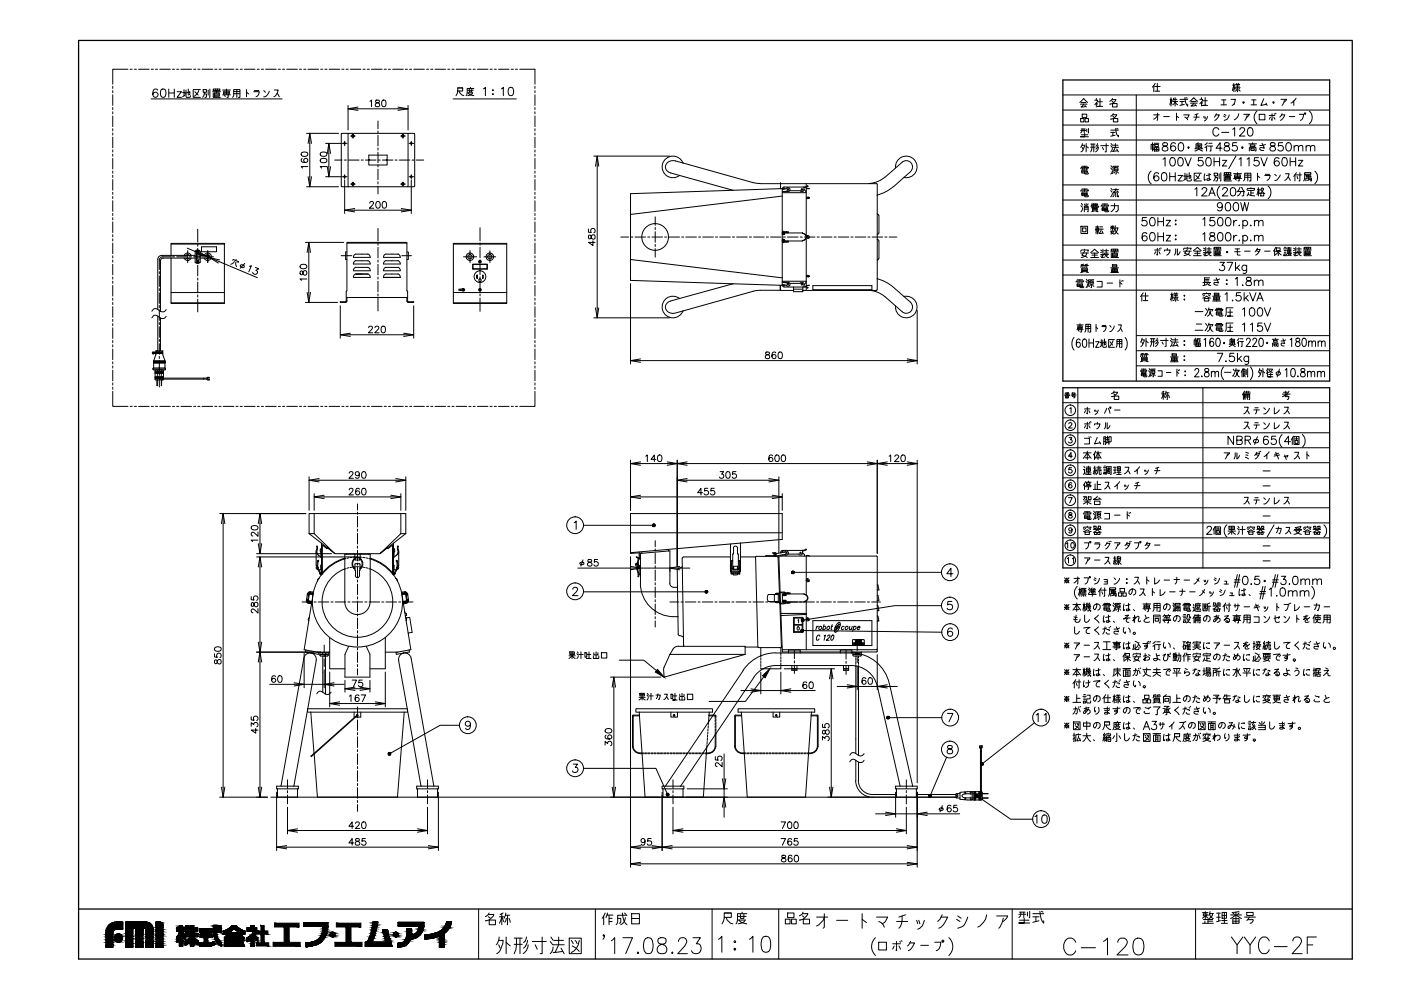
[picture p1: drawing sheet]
<svg xmlns="http://www.w3.org/2000/svg" width="420mm" height="297mm" viewBox="0 0 420 297" stroke-linecap="round" stroke-linejoin="round" font-family="sans-serif">
<path d="M23.6 12.1h381.9v275.4h-381.9zM318.8 24h80v90.2h-80zM318.8 116.2h80v54h-80zM23.6 272.5h381.9" fill="none" stroke="#000" stroke-width=".38"/>
<g fill="none" stroke="#000" stroke-width=".3">
<path d="M33.8 25.9v.6M33.8 27.1v.7M33.8 28.4v3.2M33.8 32.2v.7M33.8 33.5v.6M33.8 34.8v3.1M33.8 38.6v.6M33.8 39.8v.7M38.4 20.8h-4.6v4.4M39 20.8h.7M40.3 20.8h.6M41.6 20.8h3.1"/>
<path d="M45.3 29.6h39.3M45.4 20.8h.6M46.6 20.8h.7M47.3 27l-.2-.2a.86 .86 0 0 0-1.1 .3 1.46 1.46 0 0 0 .6 2.1 .78 .78 0 0 0 .8-.7 .78 .78 0 0 0-.7-.9 .78 .78 0 0 0-.9 .7M47.9 20.8h3.2M48.5 26.8a.86 .86 0 0 1 1.1 .3 1.29 1.29 0 0 1-.8 2.1 1.65 1.65 0 0 1-.3-2.4zM50.6 26.7v2.5M50.6 27.9h1.7M51.7 20.8h.7M52.3 26.7v2.5M53 20.8h.6M53.1 27.5h1.3l-1.3 1.7h1.3"/>
<path d="M54.3 20.8h3.1M54.8 27.7h.8M55.2 26.9v1.8M55.4 28l1.5-.5v.8h-.1M55.6 28.4l-.8 .6M55.8 27v2l1.1 .2 .2-.5M56.5 26.7v1.8M58.1 20.8h.6M58.4 27.5l1 1M59.3 20.8h.7M59.6 27.1l-.4 .9-.9 .8M59.8 26.9h.3"/>
<path d="M59.8 26.9h-1.9v2.3h2.2M60.6 20.8h3.2M60.9 26.9h1v.8h-1zM61.3 27.7l-.2 1-.3 .5M61.3 28.2h.6v.8l-.4 .2M62.4 27v1.5M62.9 26.7v2.5M63.8 27.5h2.3M64 26.7h1.9v.4h-1.9zM64 27.8v1.4h2.1M64.3 27.8h1.5v1h-1.5zM64.3 28.5h1.5"/>
<path d="M64.3 28.2h1.5M64.4 20.8h.7M64.7 26.7v.4M64.9 27.1v.7M65.2 26.7v.4M65.7 20.8h.6M66.8 28.4h2.3M66.8 27h2.3M67 20.8h3.1M67.1 27.3h1.7v.9h-1.7zM67.1 27.8h1.7M67.3 28.6l.3 .3"/>
<path d="M67.9 26.7v1.5M68.4 28.2v1h-.3M69.8 29.2l.3-.5v-1.8h1.9v2.3h-.5M70.1 28.1h1.9M70.1 27.4h1.9M70.8 20.8h.6M71 26.9v2.3M72 20.8h.7M73.3 20.8h3.2M73.9 27.7l.7 .5M73.9 26.9v2.1M76.1 27.5h1.7a1.51 1.51 0 0 1-1 1.5"/>
<path d="M76.3 27.1h1.3M77.1 20.8h.7M78.4 20.8h.6M79.1 27.1l.5 .6M79.7 20.8h3.1M80.8 27.3a2.05 2.05 0 0 1-1.7 1.7M82.3 27h1.1l-.6 1.5-.7 .5M83.1 28l.7 1M83.5 20.8h.6M84.7 20.8h.7M86 20.8h3.2M89.8 20.8h.7"/>
<path d="M91.1 20.8h.6M91.9 40h9.6M92.4 20.8h3.1M92.9 40v16M96.2 20.8h.6M97.4 20.8h.7M98.7 20.8h3.2M102.5 20.8h.7M103.8 20.8h.6M104.4 40h18v16h-18zM104.4 40h-1.9l-.2 .2v15.5l.2 .2M104.4 31.6v7.4"/>
<path d="M104.4 32.6h18M105.1 20.8h3.1M107.3 32.1l-2.9 .5 2.9 .5M108.9 20.8h.6M110.1 20.8h.7M110.9 30.4l.5-.4v2M111.4 20.8h3.2M112.7 30.1v.6l.9 .3 .3 .3a.66 .66 0 0 1-.7 .7 .66 .66 0 0 1-.6-.7l1.2-.8-.1-.4zM113.4 36.3v2.3M113.4 39.3v.6M114.8 30.1a.64 .64 0 0 1 .9 .3l.1 .4a.85 .85 0 0 1-.8 1.2 1.28 1.28 0 0 1-.2-1.9zM115.2 20.8h.7"/>
<path d="M116.5 20.8h.6M117.8 20.8h3.1M119.4 32.1l3 .5-3 .5M121.6 20.8h.6M122.4 40h1.7l.2 .2M122.4 31.6v7.4M122.8 20.8h.7M124.1 20.8h3.2M127.9 20.8h.7M129.2 20.8h.6M130.5 20.8h3.1M134.3 20.8h.6"/>
<path d="M135.5 20.8h.7M135.9 29.6h18.9M136.8 20.8h3.2M137.3 27.3h1.5v-1h-1.5v1.1l-.5 1.3M137.3 26.3h1.5M137.8 27.3l.2 .6 1.1 .8M140.3 27.8h1.5a1.62 1.62 0 0 1-1.5 .9M140.3 27.1h1.6M140.4 27.8a1.78 1.78 0 0 0 1.7 .9M140.6 20.8h.7M140.7 26.7v.8h.8v-.8M141.1 26.2v.3"/>
<path d="M141.9 20.8h.6M142.1 26.5h-2v1.3l-.3 .9M143.2 20.8h3.1M145 26.6l.6-.4v2.5M147 20.8h.6M148.2 20.8h.7M149.5 20.8h3.2M150.4 26.6l.5-.4v2.5M152.7 26.3a.8 .8 0 0 1 1.2 .3 1.26 1.26 0 0 1-.8 2.1 1.6 1.6 0 0 1-.4-2.4zM153.3 20.8h.7M154.6 20.8h.6M155.9 20.8h4.5v4.4"/>
<path d="M160.4 25.9v.6M160.4 27.1v.7M160.4 28.4v3.2M160.4 32.2v.7M160.4 33.5v.6M160.4 34.8v3.1M160.4 38.6v.6M160.4 39.8v.7M318.8 28.5h80M318.8 37.5h80M318.8 33h80M323.8 30.7l1.2-1.2 1.2 1.2"/>
<path d="M324 31.2h2M324.1 35.5h1v1h-1zM324.1 39.1h1.5M324.3 38.7h1.1M324.3 30.7h1.4M324.5 38.7l-.1 .8-.3 .3M324.6 34.2h1.3v1h-1.3zM325 31.2l-.8 .9 1.4-.2M325.1 38.7v1.1M325.4 31.6l.4 .5M325.4 35.5h1v1h-1zM325.9 38.7v.8"/>
<path d="M326.4 38.5l-.1 1.3M328.3 30h.9v.4l-.9 1M328.8 29.5v.5M329.2 31.2l-.4-.3v1.2M329.3 30.5h1.3M329.9 29.5v2.4h-.7h1.5M333.1 35.7h.1M333.1 39.7h1.3M333.1 39h2.3M333.5 29.9h1.2a2.07 2.07 0 0 1-1.9 1.3M333.5 30.3l.4 .4M333.6 29.5l-.8 .8"/>
<path d="M333.7 31h1.3v1.1h-1.3zM333.7 34.4h1.2a2.15 2.15 0 0 1-1.7 1.3M333.7 39.7v1M333.7 34.8l.4 .4M333.9 34.1l-.2 .3-.6 .4M333.9 35.5h1.3v1h-1.3zM334.6 38.5a3.2 3.2 0 0 0 .8 2.5v-.5M334.9 38.5l.4 .2M340.8 28.5v85.7M346 34.4h1.7M346 25.7l-.4 .4M346.3 25.9h1.6"/>
<path d="M346.4 27.3h1.4M346.4 25l-.4 .7v1.8M347.1 25v2.3M347.2 34.4l-.2 .5-1 .8M347.2 33.9v2l-.2 .2M349 34.9h1.7M350.9 29.8h.5M351.2 29.3v2.5M351.4 31.1l-.2-1.3-.4 1.6M351.7 31.4l.7-1 .8 1M351.7 30.4h1.5M351.9 29.8h1.1"/>
<path d="M352 29.4l-.3 .8M352.4 29.3v2.5M352.8 34.8l.7 .5M352.8 33.9v2.2M353.9 30.4h1.3M353.9 29.8h2.3M354.5 30.4v1M355 34.4h1.6l-.4 .9-.4 .1M355.2 31.3l-1.3 .3M355.3 29.3a3.4 3.4 0 0 0 .9 2.5v-.5M355.3 35.1l.9 .8M355.7 29.3l.3 .1"/>
<path d="M356.9 30.4l1.1-1.1 1.2 1.1M357 30.9h2M357.3 30.4h1.4M358 30.9l-.8 .9 1.4-.2M358 35.1h1.6M358.4 31.3l.4 .5M358.8 34.3v.8l-.5 1M359.3 34.1l-1 .3M359.8 29.8h.9v.3l-.9 1M360.3 29.3v.5M360.7 30.9l-.4-.3v1.2M360.8 30.2h1.3"/>
<path d="M361 34.9l.2 .5M361.3 34.9l.2 .5M361.4 29.3v2.3h-.7h1.5M362.1 34.9l-.3 .8-.6 .6M364.2 35.1l.4-.7h1.1l-.7 1.2-.7 .5M364.8 34.1l-.2 .3M365.5 38.9a.91 .91 0 0 0-1-.6 .91 .91 0 0 0-.7 .9 1.08 1.08 0 0 0 .2 1.2 1.08 1.08 0 0 0 1.2 .3l.3-.5M366.2 31.4h1.6M366.3 29.9h1.4M366.4 39.7h2.1M367 34.8l.5 .3M367 29.9v1.5"/>
<path d="M367.1 34.3l.6 .3M368.7 34.4a1.77 1.77 0 0 1-1.6 1.7M369.2 29.8h1.3l-.3 1.3M369.6 25.5h.8M369.7 38.7l.6-.4v2.5M370 31.3l.2-.2-.7 .5M370 25v2.5M370.3 26.8l-.3-1.3-.4 1.6M370.4 26.3h1.5M370.5 25.3h1.3M370.6 25.8h1.1M370.6 26.6l.3 .2"/>
<path d="M370.9 27l-.5 .3M370.9 25l.2 .3M371.2 25.3l-.1 2.2M371.5 27l.4 .3M371.5 34.1a2.27 2.27 0 0 1-1.4 1.8M371.5 25l-.2 .3M371.7 26.6l-.2 .2M371.8 38.9l.5-.6 .7 .1 .3 .3-.4 .9-1.2 1.2h1.7M373 34.3h1.7l-.7 .8M374 34.6l-.7 1.5M374.5 38.4a.86 .86 0 0 1 1.2 .3 1.18 1.18 0 0 1 .1 1.4 1.18 1.18 0 0 1-1.3 .6 1.88 1.88 0 0 1 0-2.3zM375.2 31.4h1.6"/>
<path d="M375.4 29.9h1.3M376 29.9v1.5M377 33.3a2.54 2.54 0 0 0 0 3.8M377.6 34.3h1.7v1.6h-1.7zM379 29.6l-.9 2 1.7-.3M379.7 30.9l.3 .7M380.6 34.6h1.7M381 35.1l-.4 .6M381.5 34.1v2l-.2-.2M382 35.1l.3 .6M382.2 34.1l.1 .2M382.5 33.9l.2 .2"/>
<path d="M383.8 35.1l.5-.7h1l-.6 1.2-.7 .5M384.2 29.8h1.7l-.7 .8M384.5 34.1l-.2 .3M385.2 30.1l-.7 1.5M386.7 34.9h1.6M387.2 30.9l.8-.7v1.4M388.7 29.4l-.7 .8M389.7 34.3h1.3a1.72 1.72 0 0 1-1 1.8M392.7 33.3a2.54 2.54 0 0 1 0 3.8M33.8 41.1v3.2M33.8 44.9v.7M33.8 46.2v.6"/>
<path d="M33.8 47.5v3.1M33.8 51.3v.6M33.8 52.5v.7M33.8 53.8v3.2M33.8 57.6v.7M33.8 58.9v.6M90.4 45.8l.8-.2a.85 .85 0 0 1 1.1 .7 1.08 1.08 0 0 1-1.1 .6 1.08 1.08 0 0 1-.9-.8zM90.6 47.6l-.3 .3a1.04 1.04 0 0 0 1 .8 1.04 1.04 0 0 0 1-.7 .62 .62 0 0 0-.6-.5 .62 .62 0 0 0-.6 .6 .62 .62 0 0 0 .5 .6M91.9 56h9.6M92.3 49.9h-2l.4 .5M92.4 43l.5-3 .5 3M92.4 53l.5 3 .5-3"/>
<path d="M96.1 47.7l.8-.2a.85 .85 0 0 1 1.1 .7 1.08 1.08 0 0 1-1 .6 1.08 1.08 0 0 1-1-.8zM96.1 45.8l.8-.2a.85 .85 0 0 1 1.1 .7 1.08 1.08 0 0 1-1 .6 1.08 1.08 0 0 1-1-.8zM97.6 43h4.7M97.6 53h4.7M98 49.9h-2l.4 .5M98.2 46l.4-3 .5 3M98.2 50l.4 3 .5-3M98.6 43v10M100.4 48h2.2M102.6 56h1.8M102.7 43h1.3M102.7 53h1.3"/>
<path d="M103.2 48h.7M103.4 42.3v1.4M103.4 52.4v1.3M103.4 54v10M104.5 48h3.2M105.2 55.2h1.3M105.2 40.8h1.3M105.7 40.6h.3l.1 .3h-.5zM105.7 55h.4l-.1 .4-.4-.1zM105.9 40.1v1.4M105.9 54.6v1.3M108.3 48h.7"/>
<path d="M109.6 48h3.2M110.6 46.5h5.5v3h-5.5zM113.4 40.5v3.2M113.4 44.3v.7M113.4 45.6v3.2M113.4 49.4v.7M113.4 50.7v3.2M113.4 54.5v.6M113.4 55.8v2.3M113.4 48h.6M114.7 48h3.1M118.5 48h.6"/>
<path d="M119.7 48h3.2M120.2 55.2h1.4M120.2 40.8h1.4M120.7 40.6l.4 .1v.2h-.4zM120.7 55h.4l-.1 .4h-.3zM120.8 40.1v1.4M120.8 54.6v1.3M122.4 56h1.7M122.7 43h1.4M122.7 53h1.4M123.3 42.3v1.4M123.3 52.4v1.3"/>
<path d="M123.3 54v10M123.6 48h.6M124.3 55.7l-.2 .2M124.4 40.2v15.6M124.8 48h2.3M160.4 41.1v3.2M160.4 44.9v.7M160.4 46.2v.6M160.4 47.5v3.1M160.4 51.3v.6M160.4 52.5v.7M160.4 53.8v3.2"/>
<path d="M160.4 57.6v.7M160.4 58.9v.6M178.1 46.8h22.7M178.6 49.8l.5-3 .5 3M179.1 46.8v48.5M189.1 58.1l45.5-1.6v29l-45.5-1.5zM204.8 48.9a3.2 3.2 0 0 0-4.4-1.8 3.2 3.2 0 0 0-1.3 4.7 3.2 3.2 0 0 0 4.7 .8M225.8 54.7l2.2 .3 35 .2M225.9 54.8l-23.3-6.6a1.97 1.97 0 0 0-2.6 .7 1.97 1.97 0 0 0 .4 2.6l19.4 5.5M234.1 55h.1M234.1 55v1.6M234.6 56.8l1.2-.2a.61 .61 0 0 1 .8-.3 .61 .61 0 0 1 .2 .9 .61 .61 0 0 1-.9 .1"/>
<path d="M234.6 58.8l-45.5 5.5M234.6 56.6l.5-.5h6v1l-.4 .3-.7-.2h-3.2M234.6 56.6v.2M235 57.4l1.3 .1M235.3 56.6l-.2-.3-.1 .4M235.9 57.3l-1.3 .2M241.1 56.7l.6 .7v.4h-7.1v-.3M241.8 55v.9M241.8 56.1v14.5M241.8 59.2h.1a.38 .38 0 0 1 .5-.2 .38 .38 0 0 1 .2 .5h-.5zM241.8 56.6h.9M242.2 55.7l-1.1 .3"/>
<path d="M242.2 55.7l.1 .1-.3 .2-.9 .2M242.5 59.1l-.5 .4M242.6 59.2l-.5 .3M242.7 56.5h-.9M263.1 55.2v31.6M265.5 53l-2.6 1.5-2.2 .5M268 55.9a11.8 11.8 0 0 1-5 2.6M268.6 50.3a3.2 3.2 0 0 1 3.2-3.5 3.2 3.2 0 0 1 3.2 3.6 3.2 3.2 0 0 1-3.9 2.8M270.5 48.6a1.88 1.88 0 0 1 2.7 .2 1.88 1.88 0 0 1-.2 2.6l-5 4.5M270.6 48.6l-5.1 4.5M318.8 42h80M318.8 46.5h80"/>
<path d="M318.8 60h80M318.8 55.4h80M324.1 50.5l.2-.3h2.1l-.2 .3M324.1 57.3l.2-.3h2.1l-.2 .3M324.3 40.4h1.9M324.4 51.2h1.7v.7h-1.7zM324.4 58h1.7v.6h-1.7zM324.4 51.5h1.7M324.4 50.9h.5M324.4 50.5h.5M324.4 49.8h1.7M324.4 58.3h1.7"/>
<path d="M324.4 57.6h.5M324.4 57.3h.5M324.4 56.7h1.7M324.5 43.5h.8a2.24 2.24 0 0 1-1.1 2M324.5 44.2l.3 .5M324.6 43l-.5 1.2M325.3 40v1h-1.2h2.3M325.3 51.2l.1 1h.8l.2-.3M325.3 58l.1 1h.8l.2-.4M325.3 49.8v1.1M325.3 56.7v.9M325.6 50.9h.5"/>
<path d="M325.6 50.5h.5M325.6 57.6h.5M325.6 57.3h.5M325.7 43v2.5M325.7 43.8l.7 .5M327.1 44.1h1.3M327.1 43.2h1.3M327.5 43.2l-.1 1.7-.3 .6M328 43.2v2.3M329.1 43l-.4 .8M329.3 43.5l-.6 1.2M329.4 44.2l-.3 .8-.5 .5"/>
<path d="M330.1 43.7h2.3M330.6 44.2l.3 .6M331.8 43v2.5h-.4M333.1 50.3l.4 .6M333.1 57.1l.4 .5M333.1 43.7l.4 .5M333.2 49.7l.4 .5M333.2 56.5l.4 .5M333.2 43l.4 .5M333.6 51.2l-.5 1M333.6 58l-.5 1M333.6 44.5l-.5 1"/>
<path d="M333.6 44.2h1.8M333.7 43.5h1.6M333.9 56.8h1.5M334.1 57.8v.6l-.4 .6M334.2 50.3h1.1v.9h-1.1zM334.2 50.7h1.1M334.4 51.5l-.3 .4M334.4 40.5l-1.3 .3M334.5 43v1.2l-.6 1.2M334.6 57.8v1.2M334.7 56.5a1.01 1.01 0 0 1-.8 1.1l1.3-.1M334.7 50l-.2 .3"/>
<path d="M334.8 51.2v1h-.2M334.9 44.7l.5 .8M335 57.2l.4 .4M335.1 57.8v1.2h.3v-.4M335.1 51.5l.3 .4M335.2 45.2l-1.6 .2M335.4 49.8h-1.6v1.6l-.2 .6M345.2 44.8v-1.5h.9v1.5h-.3M345.2 51.3a2.54 2.54 0 0 0 0 3.8M345.6 42.8v2.5M346.2 44.3h1.3v1h-1.3zM346.2 44.8h1.3"/>
<path d="M346.2 42.9h1.3M346.4 43.3h1v.7h-1zM346.9 44.3v1M347.5 52.1a.73 .73 0 0 0-.7-.4 .73 .73 0 0 0-.7 .5 1.46 1.46 0 0 0 .6 2 .78 .78 0 0 0 .9-.7 .78 .78 0 0 0-.7-.8 .78 .78 0 0 0-.9 .7M348.6 51.9a.8 .8 0 0 1 1.2 .3 1.26 1.26 0 0 1-.8 2 1.6 1.6 0 0 1-.4-2.3zM348.8 47.7l.6-.4v2.5M348.8 42.9a.48 .48 0 0 0 .2 .8l.5 .1a.72 .72 0 0 1 .8 .7 .72 .72 0 0 1-.7 .8 .83 .83 0 0 1-1-.5 1.25 1.25 0 0 1 1.4-1.2l.1-.5a.98 .98 0 0 0-1.3-.2zM350.8 51.7v2.5M350.8 52.9h1.7M351.2 47.3a.86 .86 0 0 1 1.2 .4 1.18 1.18 0 0 1 .1 1.4 1.18 1.18 0 0 1-1.3 .5 1.88 1.88 0 0 1 0-2.3zM352.5 51.7v2.5M352.5 43.1a.73 .73 0 0 0-.7-.3 .73 .73 0 0 0-.6 .4 1.46 1.46 0 0 0 .6 2.1 .78 .78 0 0 0 .8-.7 .78 .78 0 0 0-.7-.9 .78 .78 0 0 0-.8 .7"/>
<path d="M353.3 52.6h1.3l-1.3 1.6h1.3M353.6 47.3a.86 .86 0 0 1 1.1 .4 1.18 1.18 0 0 1 .1 1.4 1.18 1.18 0 0 1-1.2 .5l-.4-.9 .1-1zM353.7 42.9a.8 .8 0 0 1 1.2 .3 1.26 1.26 0 0 1-.9 2.1 1.63 1.63 0 0 1-.3-2.4zM355 52.8h.8M355.3 47.3l1 2.5 .9-2.5M355.4 51.9v1.9M355.6 53.1l1.5-.5v.8h-.2M355.8 53.5l-.8 .6M356 52.1v2l1.1 .1 .2-.5M356.6 51.7v1.9M358.3 56.7l.6-.5v2.5M358.3 44.6h2.4"/>
<path d="M358.6 52.6l1 1M358.7 44.6v-1.5h1.7v1.5M358.8 44.3l.7-.6 .7 .6M358.8 43.7h1.4M359.1 43.4l.1 .2M359.4 42.8l-.4 .3M359.5 44.6l1.2 .7M359.5 44.3a1.17 1.17 0 0 1-1.2 1M359.5 43.3v1.1M359.8 52.3l-.4 .7-.9 .9M360 43.4l-.2 .2M360.3 51.9h-2.2v2.3h2.2"/>
<path d="M360.5 56.8l.5-.6h.4l.5 .5-.3 .8-1.2 1.2h1.6M360.7 47.3h-1.3v1a.87 .87 0 0 1 1.3 0 .87 .87 0 0 1-.2 1.3 .87 .87 0 0 1-1.3-.4M361.3 52.1l-.2 .8 .2 1.2 .2-.4M361.9 44v1.3M361.9 47.3a.9 .9 0 0 1 1.3 .4v.6a1.06 1.06 0 0 1-.9 1.5 1.65 1.65 0 0 1-.4-2.5zM362 43.6l-.7 .7M362 42.8l-.7 .6M362.4 43.8h1.3M362.5 58.7l1-2.5 .9 2.5M362.5 42.9h1M362.6 51.9l.2 2-.2 .2-.7-.2 .2-.3h.5l.5 .3M362.9 57.9h1.2"/>
<path d="M363.1 52.3l-1.3 .3M363.2 43.8v1.5h-.3M364.1 47.3v2.5M364.1 48.4h1.6M364.1 51.9h1v.8h-1zM364.5 52.7l-.2 1-.3 .5M364.5 53.2h.6v.9l-.5 .1M365.6 52.1v1.5M365.7 47.3v2.5M365.8 55.8a2.63 2.63 0 0 0 0 3.8M366.1 51.7l-.1 2.5M366.5 44.4h-1.8l1.2-1.6v2.5"/>
<path d="M366.6 48.1h1.3l-1.3 1.7h1.3M366.7 56.8l.4-.6h.6l.4 .5-.4 .8-1.1 1.2h1.6M367 52.5h2.3M367.1 51.7h2v.6h-2zM367.1 52.9v1.3h2.2M367.3 42.9l-.1 .5 .4 .3a.9 .9 0 0 1 1 .4 .9 .9 0 0 1-.1 1l-.8 .2a.72 .72 0 0 1-.6-.8 .72 .72 0 0 1 .7-.7l.5-.1a.48 .48 0 0 0 .2-.8zM367.4 52.9h1.6v1h-1.6zM367.4 53.2h1.6M367.4 53.6h1.6M367.8 51.7v.6M368.1 52.3v.6M368.4 51.7v.6"/>
<path d="M369.3 56.4a.8 .8 0 0 1 1.2 .3 1.26 1.26 0 0 1-.9 2 1.63 1.63 0 0 1-.3-2.3zM369.9 53.5h2.4M369.9 52h2.4M370.3 52.4h1.7v.8h-1.7zM370.3 52.8h1.7M370.4 53.7l.4 .3M370.7 46.8l-2.2 3.8M370.9 42.8h-1.2l-.1 1a.88 .88 0 0 1 1.3 0 .88 .88 0 0 1-.2 1.3 .88 .88 0 0 1-1.2-.3M371.1 51.7v1.5M371.3 57.4h1.7v1.2l-.5 .1M371.6 47.7l.6-.4v2.5M371.6 53.2v1h-.3"/>
<path d="M371.8 56.2l-.8 1.3M372.1 57.4a1.63 1.63 0 0 1-1 1.3M372.1 56.2h.4l.8 1.3M372.9 54.2l.4-.4v-1.9h1.8v2.3h-.4M373.3 53.1h1.8M373.3 52.5h1.8M374 56.9l.1-.4h2.2l-.2 .4M374 47.7l.6-.4v2.5M374.1 57.1h2M374.2 51.9v2.3M374.3 58.3l.8 .3M374.5 57.7l-.5 1"/>
<path d="M374.5 43.1h2.3M374.7 45.3v-1h2v1h-.2M375 43.4h1.3v.6h-1.3zM375.1 57.1v1.5l1.2 .1M375.1 44.6h1.1v.5h-1.1zM375.1 56.2v.3M375.1 57.8h.8M375.7 42.8v.3M377 56.7h.7M377.1 52.7l.7 .5M377.1 51.9v2.2M377.4 56.2v2.5"/>
<path d="M377.4 47.3h-1.2l-.1 1a.89 .89 0 0 1 1.4 0 .89 .89 0 0 1-.2 1.3 .89 .89 0 0 1-1.3-.4M377.7 58.1l-.3-1.4-.4 1.7M378.1 57.9h.9v.8h-.9zM378.1 47.3l1 2.5 1-2.5M378.3 56.9l1 1.2M378.3 56.6h.7l-1.2 1.5M378.5 42.9l.7 1.5-1.2-.1-.2 .5 .5 .3h.7M378.5 56.2l-.7 .9M379.3 52.6h1.6a1.67 1.67 0 0 1-.9 1.5M379.5 52.3h1.3M379.5 43.3l-1.7 .3M380.3 55.8a2.54 2.54 0 0 1 0 3.8"/>
<path d="M381.1 42.9l-.1 .5 .3 .3a.93 .93 0 0 1 1 .4 .93 .93 0 0 1 0 1l-.8 .2a.72 .72 0 0 1-.7-.8 .72 .72 0 0 1 .8-.7l.7-.2 .1-.5a.95 .95 0 0 0-1.3-.2zM382.3 52.3l.5 .4M383.6 47.6l-.2-.3a.86 .86 0 0 0-1.1 .4 1.46 1.46 0 0 0 .5 2.1 .79 .79 0 0 0 .9-.8 .79 .79 0 0 0-.7-.8 .79 .79 0 0 0-.9 .7M383.9 52.4l-.1 .5a1.56 1.56 0 0 1-1.5 1.2M384.7 42.8h-1.2l-.1 1a.88 .88 0 0 1 1.3 0 .88 .88 0 0 1-.2 1.3 .88 .88 0 0 1-1.3-.3M384.8 47.3a.86 .86 0 0 1 1.1 .4 1.29 1.29 0 0 1-.8 2.1 1.65 1.65 0 0 1-.3-2.5zM385.5 52.1h1.1l-.3 1-1 1M386 42.9a.8 .8 0 0 1 1.2 .3 1.26 1.26 0 0 1-.9 2.1 1.55 1.55 0 0 1-.3-2.4zM386.3 53.1l.7 1M386.9 48.4h1.7M386.9 47.3v2.5M388.1 44.1l.6-.5 .6 .1 .1 1.6"/>
<path d="M388.1 43.6v1.7M388.4 52.4l-.4 .5M388.6 47.3v2.5M388.6 52.4h1.7M388.8 51.7l-.4 .7v1.8M389 52.9l.2 .7M389.4 48.1h1.3l-1.3 1.7h1.3M389.4 44.1l.6-.5 .6 .1 .1 1.6M389.8 51.7v2.5h-.2M391.3 52.3h1.8v-.6h-1.8v1.6l-.3 .9M391.6 54.2v-.8h1.7v.8h-.2M391.7 44.1a.86 .86 0 0 1 1.2-.4l.1 1.6"/>
<path d="M391.7 43.6v1.7M391.8 52.7h1.3v.4h-1.3zM392.5 52.6v1.3M392.8 53.6l.3 .5M393 52.4l-1.4 .2M393 53.8l-1 .3M393 44.1a.86 .86 0 0 1 1.2-.4l.1 1.6M394.3 51.3a2.63 2.63 0 0 1 0 3.8M33.8 60.2v3.1M33.8 64v.6M33.8 65.2v.7M33.8 66.5v3.2"/>
<path d="M33.8 70.3v.7M33.8 71.6v.6M33.8 72.9v3.1M33.8 76.7v.6M33.8 77.9v.7M33.8 79.2v3.2M48.1 78.2v15.1M49 77.4h9.5M49 77.4l-.6 .2-.3 .7M51.1 77h-2.3a1.01 1.01 0 0 0-1 1v2.8M51.3 73h16v17.9h-16zM51.3 73.2h16"/>
<path d="M51.7 77h.7M53 77h3.2M55.2 77.4a1.12 1.12 0 0 0 1 .7 1.12 1.12 0 0 0 1.1-.7M55.2 76.6a1.12 1.12 0 0 1 1.1-.8 1.12 1.12 0 0 1 1 .8M55.7 77.3l.6 .3 .5-.3M56.2 74.4l21 8.8M56.3 75.1v3.7M56.8 76.6l-.5-.3-.6 .3M56.8 77h.6M58.1 77h2.2M58.5 76.6h-9.9l-.6 .1-.5 .4-.2 .6v15M58.9 76h.8v1.9h-.8z"/>
<path d="M59.1 78.3h.4v.3l-.3 .1zM59.1 75.3h.4v.3l-.3 .1zM59.1 75.1l2.6 1.6-3-.7M59.3 68.7v3.8M59.3 73.2v.6M59.3 74.4v3.2M59.3 78.2v.7M59.3 79.5v3.2M59.7 75h-.8M59.7 75l.4 .4-.1 3.2a1.14 1.14 0 0 1-1.5 .1v-3.4l.4-.3M60.1 76.6h2.2l.4 .4-.4 .4h-2.2M60.4 74h4.5v1.5h-4.5z"/>
<path d="M60.5 77h3.5M61.2 76.6a1.12 1.12 0 0 1 1.8-.5 1.12 1.12 0 0 1 0 1.8 1.12 1.12 0 0 1-1.8-.5M61.8 76.6a.66 .66 0 0 1 .9-.1 .66 .66 0 0 1 0 .9 .66 .66 0 0 1-.9 0M62.3 75.2v3.5M65.9 77.9l-3-.7 2.6 1.6M69.8 78l.2-.2 1.6 .7-.3 .2M70.3 78.4l-.5 .6-.6 .2M70.8 78.6l.1 1.3M70.9 77.7l-.2 .4M72.2 79.4l.9 .2 .1 .6-1-.2zM73.4 79l-1.4 1.4M74.8 79.8l.6-.2-.8 1.9"/>
<path d="M90.1 79.5l.8-.3 .7 .1a.62 .62 0 0 1 .4 .6 .62 .62 0 0 1-.4 .5l-.5 .2a.9 .9 0 0 1-1.1-.8zM91.6 72.7h11.5M92.1 75.7l.5-3 .5 3M92.6 72.7v17.9M102.3 76.6h3.2M103.4 63h19.9M104 75.5h-.3v2.3h.3M104 72.9h18M106.4 62.5l-3 .5 3 .5M106.7 78.1a.91 .91 0 0 0-.7 1h5l-.2-.6-.5-.4M106.7 76.1a.91 .91 0 0 0-.7 1h5l-.2-.6-.5-.4M106.8 78.2h3.5"/>
<path d="M106.8 76.2h3.5M110.9 60.9l.4-.5h.4l.3 .4-.3 .6-.9 1h1.3M113 60.5a.64 .64 0 0 1 .9 .3v1.2a.62 .62 0 0 1-.5 .4 .62 .62 0 0 1-.6-.4l-.1-.7zM113.4 68.5v3.7M113.4 72.9v.6M113.4 74.1v3.2M113.4 77.9v.7M113.4 79.2v3.2M114.9 60.5a.64 .64 0 0 1 1 .3v1.2a.62 .62 0 0 1-.6 .4 .62 .62 0 0 1-.6-.4l-.1-.7zM115.7 78.1a.91 .91 0 0 0-.7 1h5l-.1-.6-.6-.4M115.7 76.1a.91 .91 0 0 0-.7 1h5l-.1-.6-.6-.4M115.8 78.2h3.6"/>
<path d="M115.8 76.2h3.6M120.3 62.5l3 .5-3 .5M120.5 76.6h2.9M122 75.5h.5v2.3h-.5M136 73h16v17.9h-16zM136 73.2h16M139 77h3.9M141 75.1v3.7M141.8 79.2h4.4v1.5h-4.4zM141.8 79.3h4.2v1.3h-4.2zM143.7 78.3h.4v.4h-.3zM144 68.3v3.9"/>
<path d="M144 72.8v.7M144 74.1v3.2M144 77.9v.6M144 79.2v3.2M145.1 77h3.6M146.9 75.2v3.5M160.4 60.2v3.1M160.4 64v.6M160.4 65.2v.7M160.4 66.5v3.2M160.4 70.3v.7M160.4 71.6v.6"/>
<path d="M160.4 72.9v3.1M160.4 76.7v.6M160.4 77.9v.7M160.4 79.2v3.2M176.5 68.6v1l.8 .1a.7 .7 0 0 1 0-1.1 .7 .7 0 0 1 1 .2 .7 .7 0 0 1-.2 1M176.6 70.5v1l.3 .1 .9-1.2a.66 .66 0 0 1 .7 .6 .66 .66 0 0 1-.7 .7l-.4-.3-.2-.9zM177.8 72.2v1.4l-1.3-.9h2M186.2 71h2.3M189.1 77.8l45.5 5.5M189.2 71h.6M190.4 71h3.2M194.3 71h.6"/>
<path d="M195.5 71h3.2M196.5 65v2.5M196.5 68.2v.6M196.5 69.4v3.2M196.5 73.3v.6M196.5 74.5v2.6M199.3 71h.7M200.6 71h3.2M204.4 71h.6M205.7 71h3.2M209.5 71h.6M210.8 71h3.1"/>
<path d="M214.6 71h.6M215.8 71h3.2M219.7 71h.6M220.9 71h3.2M224.7 71h.7M226 71h3.2M229.8 71h.6M231.1 71h3.2M234.6 69.8h.3M234.6 70.1h.6l-.2 .2M234.6 70l.6 .2M234.6 69.3h.3"/>
<path d="M234.6 69.8l6.2 .1M234.6 72h.6l-.2 .2M234.6 70.3h.5M234.6 70.3h.6M234.6 69.5h.1M234.6 71.7l.6 .1M234.6 72.8h.1M234.7 69.4l.4 .3M234.9 71h.6M234.9 72.7h-.2M234.9 72.2l-.3 .1M234.9 70v.1"/>
<path d="M234.9 70.3h.1M234.9 71.7v.1M234.9 72h.1M234.9 69.4l.2 .1M235 69.6l.4 .1M235 69.8l.2 .2M235 71.7l.2 .3h-.6M235.1 69.4l.3 .1M235.1 72.6l-.2 .1M235.3 70v.1M235.3 71.9v.1M235.4 72.3l-.8 .3"/>
<path d="M235.4 72.5l-.3 .1M235.4 69.5h1.1v.2h-1.1M235.4 72.3h1.1v.2h-1.1M235.6 72.5h.5M235.6 69.7v.1M235.6 72.2v.1M236.1 69.5h-.5M236.1 69.7v.1M236.1 72.2v.1M236.2 71h3.1M240 71h.6M240.8 70a1.04 1.04 0 0 1 1 1 1.04 1.04 0 0 1-1 1.1 1.05 1.05 0 0 0 .9-1.1 1.05 1.05 0 0 0-.9-1z"/>
<path d="M240.8 72.1l-6.2 .1M241.2 71h3.2M241.8 71.5v14.4M241.8 70.9a.44 .44 0 0 1 .7-.2 .44 .44 0 0 1 0 .7 .44 .44 0 0 1-.7-.2M241.9 70.8l.7 .5M242 70.7l.7 .6M245.1 71h.6M246.3 71h3.2M250.1 71h.7M251.4 71h3.2M255.2 71h.6M256.5 71h3.2"/>
<path d="M260.3 71h.6M261.6 71h3.1M263.1 64.1l.5 .5M263.1 71.7l.5 .5M263.6 69.8l-.5 .5M263.6 77.4l-.5 .5M263.6 64.7v5.1M263.6 72.2v5.2M265.4 71h.6M266.6 71h2.4M318.8 64.4h80M318.8 73.5h80"/>
<path d="M318.8 77.9h80M324.1 75.4l.2-.5h2.1l-.2 .5M324.1 75.8h2.3M324.2 67.8h2v2.2h-2zM324.2 61.7l.4 .5M324.3 79.6h1M324.3 61l.4 .5M324.7 62.5l-.5 1M324.7 68.3h1v1.2h-1zM324.8 79.6v.6M325 79.2l-.7 .1-.2 .8M325.2 63.5v-1.7h1.1v1.7h-.1"/>
<path d="M325.2 61.2l.3 .4M325.2 62.7h1.1M325.2 62.2h1.1M325.3 75.4l-.9 1.1 1.7 .7M325.3 74.7v.2M325.4 79.6h1M325.7 61v.8M325.9 75.8a1.47 1.47 0 0 1-1.6 1.4M325.9 79.6v.6M326.2 79.2l-.8 .1-.1 .8M326.3 61.1l-.3 .4M327.1 75.7l1.2-1 1.1 1"/>
<path d="M327.1 77.2h2.3M327.3 75.9h2M327.3 61.1h1.9v.4h-1.9l-.1 .3h2.3l-.3 .4M327.4 76.5h1.7M327.6 62.2h1.4v1h-1.4zM327.6 62.5h1.4M327.6 62.8h1.4M327.9 63.3l-.6 .2M328 61v.7l-.7 .6M328.3 75.9v1.3M328.5 69.8h1.2M328.6 68h1"/>
<path d="M328.7 68.8h.8v-.5h-.8v1h.8v-.5M328.7 61v1.2M328.8 63.3l.5 .2M329.1 67.7v2.5M329.7 68.7h1.2M329.8 68h.9M330.1 76.3h2.3M330.1 74.9l.4 .3M330.2 61.8l.2-.3h2.1l-.2 .3M330.3 68.7l-.6 1.3 1-.3M330.5 62.5h1.7v.6h-1.7zM330.5 69.3l.4 .7"/>
<path d="M330.5 62.8h1.7M330.5 62.2h.5M330.5 61.8h.5M330.5 61.1h1.7M330.6 76.6v.6M330.6 75.5l-.5 .2M330.8 74.7v1.3M331.1 76.3l-1 .5M331.1 75.2h1.3M331.2 75.9h1.1M331.2 76v.3M331.3 62.5l.2 1h.8l.2-.4"/>
<path d="M331.3 61.1v1.1M331.4 76.3l.7 .8 .3 .1M331.4 77l-1.1 .2M331.7 62.2h.5M331.7 61.8h.5M331.8 74.7v1.2M332.1 76.5l-.3 .2M333 68.7l.6-.6 .6 .6M333 69.3h1.2M333 68.1h1.2M333.1 75.5h2.3M333.2 61.7h2.2v1.3l-.5 .5h-.3"/>
<path d="M333.2 67.7l.2 .3M333.3 74.7h2v.5h-2zM333.3 75.9v1.3h2.1M333.6 79.3h1.3v.7h-1.3zM333.6 69l-.4 .7 .8 .5M333.6 75.9h1.5v.9h-1.5zM333.6 79.7h1.3M333.6 76.2h1.5M333.6 67.7v1.1M333.6 76.5h1.5M333.9 69.3a.8 .8 0 0 1-.8 .9M334 67.7l-.2 .3"/>
<path d="M334 74.7v.5M334.2 61l-.1 1.6-.9 .9M334.2 75.2v.7M334.4 68.5a1.87 1.87 0 0 0 1 1.7M334.4 68.3h1M334.5 67.7l-.3 1.3M334.5 74.7v.5M335.2 68.3l-.3 1-.7 .9M343.8 65.2h-1.2l-.1 1.1a.87 .87 0 0 1 1.3 0 .87 .87 0 0 1-.2 1.3 .87 .87 0 0 1-1.2-.4M343.9 70.1l-.1-.3a.86 .86 0 0 0-1.2 .4 1.46 1.46 0 0 0 .6 2 .79 .79 0 0 0 .9-.7 .79 .79 0 0 0-.7-.8 .79 .79 0 0 0-.9 .7M345.1 65.3a.78 .78 0 0 1 1.2 .4 1.18 1.18 0 0 1 .1 1.4 1.18 1.18 0 0 1-1.3 .5 1.88 1.88 0 0 1 0-2.3zM345.1 69.8a.86 .86 0 0 1 1.2 .4 1.18 1.18 0 0 1 .1 1.4 1.18 1.18 0 0 1-1.3 .5 1.88 1.88 0 0 1 0-2.3z"/>
<path d="M346.3 74.9h1.6M346.6 75.5l-.3 .6M347.1 74.4v2.1l-.2-.2M347.2 65.2v2.5M347.2 69.7v2.5M347.2 66.4h1.7M347.2 70.9h1.7M347.6 75.5l.3 .6M347.8 74.4l.1 .2M348.1 74.3l.2 .1M348.9 65.2v2.5M348.9 69.7v2.5"/>
<path d="M349.2 75.3v-.4h1.7a1.68 1.68 0 0 1-1 1.6M349.7 66.1h1.4l-1.4 1.6h1.4M349.7 70.5h1.4l-1.4 1.7h1.4M350.1 74.4v.5M352.6 74.6v1l-.4 .9M353.1 74.6v1.9l.3-.2 .5-.8M354.9 74.8l.2-.4h2.1l-.1 .4M354.9 75.3h2.3M356.1 74.8l-.9 1.1 1.7 .7M356.1 74.1v.3M356.8 75.3a1.54 1.54 0 0 1-1.7 1.3M357.9 75.1l1.2-1 1.1 1"/>
<path d="M357.9 76.6h2.3M358.1 75.3h2M358.3 75.9h1.6M359.1 75.3v1.3M360.7 65.7l.6-.5v2.5M360.7 70.2l.6-.5v2.5M360.9 75.7h2.3M360.9 74.4l.4 .2M361.4 76.1v.5M361.4 74.9l-.5 .2M361.6 74.1v1.4M361.9 75.7l-1 .5"/>
<path d="M361.9 74.6h1.3M362 75.3h1.2M362.1 75.5v.2M362.3 75.7l.6 .9h.3M362.3 76.5l-1.2 .1M362.6 74.1v1.2M362.9 75.9l-.3 .3M363 69.8a.54 .54 0 0 0 .2 .9 .92 .92 0 0 1 1 .3 .92 .92 0 0 1 0 1.1l-.9 .1a.72 .72 0 0 1-.6-.7 .72 .72 0 0 1 .8-.7l.4-.1a.54 .54 0 0 0 .3-.9zM363.9 74.9h2.4M364.1 74.1h2v.5h-2zM364.1 75.3v1.3h2.2M364.2 65.2h-1.2l-.1 1.1a.87 .87 0 0 1 1.3 0 .87 .87 0 0 1-.2 1.3 .87 .87 0 0 1-1.3-.4"/>
<path d="M364.4 75.3h1.5v1h-1.5zM364.4 76h1.5M364.4 75.6h1.5M364.8 74.1v.5M365.1 74.6v.7M365.4 74.1v.5M365.4 65.3a.82 .82 0 0 1 1.3 .4l.1 .6a1.07 1.07 0 0 1-.7 1.4h-.3a1.32 1.32 0 0 1-.6-2zM365.4 69.8a.9 .9 0 0 1 1.3 .4l.1 .6a1.06 1.06 0 0 1-1 1.4 1.65 1.65 0 0 1-.4-2.4zM365.9 78.6h1.3l-.7 1a.83 .83 0 0 1 .6 1.3 .83 .83 0 0 1-1.4-.2M366.6 61.6a.76 .76 0 0 1-1 .6 .76 .76 0 0 1-.4-1.2 .76 .76 0 0 1 1.3 .1 1.31 1.31 0 0 1-.8 2.1l-.5-.3M367.8 60.8a.8 .8 0 0 1 1.2 .4 1.26 1.26 0 0 1-.8 2 1.6 1.6 0 0 1-.4-2.4zM367.9 65.3a.78 .78 0 0 1 1.1 .4 1.18 1.18 0 0 1 .1 1.4 1.18 1.18 0 0 1-1.2 .5 1.88 1.88 0 0 1 0-2.3z"/>
<path d="M367.9 69.8a.86 .86 0 0 1 1.1 .4 1.18 1.18 0 0 1 .1 1.4 1.18 1.18 0 0 1-1.2 .5 1.88 1.88 0 0 1 0-2.3zM368 78.6h1.7l-1.2 2.5M370 66.1v1.6M370 70.5v1.7M370.2 60.8a.8 .8 0 0 1 1.2 .4l.1 .6a1.09 1.09 0 0 1-.7 1.4h-.3a1.55 1.55 0 0 1-.3-2.4zM370.2 75.5h1.7M370.4 74.6h1.4M370.5 78.6v2.5M371 66.1a.85 .85 0 0 0-1 .7M371 70.5a.85 .85 0 0 0-1 .8M371.1 74.6v1.7l.8 .2M371.5 67.6h.3z"/>
<path d="M371.5 72.1h.3zM371.7 79.5l-1.2 1.2M372.1 60.7l.6 2.5 .6-2.5 .6 2.5 .6-2.5M372.7 66.4a.8 .8 0 0 1 1.2-.1 .8 .8 0 0 1 0 1.2 .8 .8 0 0 1-1.2-.1M372.7 70.9a.8 .8 0 0 1 1.2-.1 .8 .8 0 0 1 0 1.2 .8 .8 0 0 1-1.2-.1M372.7 66.1v2.5M372.7 70.5v2.5M373.2 75.3h1.7M373.9 79.5v1.9a.68 .68 0 0 1-1.1 .4M373.9 79.8a.81 .81 0 0 0-1.2-.1 .81 .81 0 0 0 0 1.2 .81 .81 0 0 0 1.2-.1M375.1 67.5v.2zM375.1 72v.2z"/>
<path d="M376.2 66.5l.6-.4 .6 .1 .1 1.5M376.2 71l.6-.5 .6 .2 .1 1.5M376.2 66.1v1.6M376.2 70.5v1.7M376.4 75.5l.4-.4 .8 .4M376.9 74.8h1l-.6 1.2-.7 .5M377.1 74.4l-.3 .7M377.5 66.5l.6-.4 .6 .1 .1 1.5M377.5 71l.6-.5 .6 .2 .1 1.5M379.3 75.3h1.6M382.3 74.8l-.4 .5M382.4 76.4l1-.8 .8 .8"/>
<path d="M382.6 75.4h1.5M382.6 74.1l-.3 .7v1.8M382.8 74.3h1.1v.8h-1.1zM383.4 75.1v1.5M384.9 74.6h1M385 76.1h.8v.5h-.8zM385.1 75.1h.6M385.1 75.6h.6M385.1 74.1h.6M385.9 74.4h1.4M386.1 76h1.2l-.4 .3-.8 .3M386.2 75.5h1"/>
<path d="M386.2 75.2h1M386.2 76l1.1 .6M386.4 74.1v.5l-.5 .6M386.8 74.1v.5M387 74.7l-.3 .2v.9M387.3 74.9h-1.1v.9h1.1M387.9 75.7h2.4M387.9 74.4l.4 .2M388.4 76.1v.5M388.4 74.9l-.5 .2M388.6 74.1v1.4M388.9 75.7l-1 .5"/>
<path d="M388.9 74.6h1.4M389 75.3h1.2M389.1 75.5v.2M389.2 75.7l.7 .9h.4M389.2 76.5l-1.1 .1M389.6 74.1v1.2M389.9 75.9l-.3 .3M390.9 74.9h2.4M391.1 74.1h2v.5h-2zM391.1 75.3v1.3h2.2M391.4 75.3h1.5v1h-1.5zM391.4 76h1.5"/>
<path d="M391.4 75.6h1.5M391.8 74.1v.5M392.1 74.6v.7M392.4 74.1v.5M33.8 83v.7M33.8 84.3v.6M33.8 85.6v3.1M33.8 89.4v.6M33.8 90.6v.7M33.8 91.9v3.2M33.8 95.7v.7M33.8 97v.6"/>
<path d="M33.8 98.3v3.1M47.3 94.8v10.4M47.8 81.4v.7M47.8 82.7v3.2M47.8 86.5v.6M47.8 87.8v3.1M47.8 91.6v.6M47.8 92.9v3.1M47.8 96.7v.6M47.8 97.9v3.2M48.1 95.3v9.9M49.9 92.8a1.32 1.32 0 0 1-2.2 .2l-1.2-.5-1 .8"/>
<path d="M49.9 94.8a1.35 1.35 0 0 1-2.2 .2 1.23 1.23 0 0 0-1.7-.3l-.5 .6M51.3 87.7h16M51.3 90.8h16M59.3 83.3v.7M59.3 84.6v3.2M59.3 88.4v.6M59.3 89.7v3.8M76.6 80.2l1 .4-.9 .4a.66 .66 0 0 1 .1 1.2 .66 .66 0 0 1-1-.6M90.1 81.3a.68 .68 0 0 0 .2 1.1l.4-.1 .2-.6a.58 .58 0 0 1 .5-.6 .58 .58 0 0 1 .6 .5l-.1 .7-.6 .2-.3-.3-.3-.9zM91.6 90.6h9.6M92 83.6h-2l.4 .5M92.1 87.6l.5 3 .5-3"/>
<path d="M102.1 91.7v9.7M103.7 90.4h-1.6v.2h1.6M104 89.3v1.2l-.4 .1M104.2 89.1l-.2 .2M104.3 89.2l17.5-.1 .2 .2M105.1 99.9l-3 .4 3 .6M106 81.2h5M106.7 82.1l-.5 .4-.2 .6 5 .1a1.01 1.01 0 0 0-.7-1.1M106.7 80.1l-.5 .4-.2 .6M106.8 82.1h3.5M106.8 80.2h3.5M106.8 82.1h3.4"/>
<path d="M110.3 80.1l.5 .4 .2 .6M110.6 98.2l.3-.4h.6l.2 .3-.3 .7-.9 1h1.3M112.5 98.2l.3-.4h.6l.2 .3-.3 .7-.9 1h1.3M113.4 83v.7M113.4 84.3v3.2M113.4 88.1v.6M113.4 89.4v3.8M114.6 97.8a.64 .64 0 0 1 .9 .3l.1 .5a.85 .85 0 0 1-.8 1.2 1.28 1.28 0 0 1-.2-2zM115 81.2h5M115.7 82.1a.92 .92 0 0 0-.7 1.1l5-.1-.1-.6-.6-.4M115.7 80.1l-.5 .4-.2 .6M115.8 82.1h3.6"/>
<path d="M115.8 80.2h3.6M119.3 80.1l.6 .4 .1 .6M121.1 99.9l3 .4-3 .6M122 89.3l.2 1.3h1.9v-.2h-1.7l-.2-.2v-2.9l-.2-.2v-14.4h-18v14.4l-.2 .2v3l-.2 .1M124.1 91.7v9.7M136 87.7h16M136 90.8h16M138 86.7v.4M138.6 86.6l-.9 .1v.3l.9 .1M138.8 86.8h.3l-.3 .3zM139 86.9l.1 .2zM143.2 82.5h-.2v1h.2v-1v1"/>
<path d="M143.7 83.7h.5l.1 .7h-.6zM143.7 86.8l.4-.1v.4h-.3zM144 83v.6M144 84.3v3.1M144 88.1v.6M144 89.3v4M144.7 82.5h.2v1h-.2zM160.4 83v.7M160.4 84.3v.6M160.4 85.6v3.1M160.4 89.4v.6M160.4 90.6v.7"/>
<path d="M160.4 91.9v3.2M160.4 95.7v.7M160.4 97v.6M160.4 98.3v3.1M178.1 95.3h22.7M178.6 92.3l.5 3 .5-3M189.1 85v24.1M203.8 89.5a3.2 3.2 0 0 0-4.7 .8 3.2 3.2 0 0 0 1.3 4.6 3.2 3.2 0 0 0 4.4-1.7M219.8 85.1l-18.7 5.1a1.92 1.92 0 0 0-1.4 2.4 1.92 1.92 0 0 0 2.5 1.3l23.7-6.6M234 85.5v1.5M234.1 85.5v1.6M234.6 84.6l1.3 .2"/>
<path d="M234.6 85.5l.5 .5M234.6 84.6v-.3h7.1v.4l-.6 .6M234.6 85.3v.2M235 85.3l.1 .4 .2-.3M235.9 84.8a.61 .61 0 0 1 .9 0 .61 .61 0 0 1-.2 .9 .61 .61 0 0 1-.8-.2l-1.2-.2M236.3 84.6h-1.3M236.8 84.9h3.2M238 87.1l-10-.1-2.2 .3M238 86v1.4h2.8v-1.4M238 86.7h2.8M240 84.9l.4-.3 .5 .1 .2 1.3h-6M241.1 86l1.1 .4"/>
<path d="M241.1 85.8l1.2 .4M241.8 85.5h.9h-.9M241.8 86.2v.9M241.8 82.7l.1-.1a.38 .38 0 0 1 .5-.2 .38 .38 0 0 1 .2 .5l-.5 .1zM242 82.6l.5 .4M242.1 82.6l.5 .3M242.3 86.2l-.1 .2M243.8 85.6h17.7v1.2h-17.7zM260.7 87l1.5 .3 2 .8 4.4 3.6M263 83.5a11.8 11.8 0 0 1 5 2.6M263 86.8l-.1 .2-22.1 .1M268 86.2l5 4.4a1.88 1.88 0 0 1 .2 2.7 1.88 1.88 0 0 1-2.7 .1"/>
<path d="M268.6 91.7l2 1.7M271.1 88.9a3.2 3.2 0 0 1 3.9 2.7 3.2 3.2 0 0 1-3.2 3.7 3.2 3.2 0 0 1-3.2-3.6M275.1 93v16.1M318.8 87h80M318.8 82.4h80M322.7 84.5l.2-.3h2.1l-.1 .3M322.9 98.8h1.9M322.9 97.4h1.9M323 85.2h1.7v.7h-1.7zM323 85.5h1.7M323 84.9h.5M323 84.5h.5"/>
<path d="M323 83.9h1.7M323.2 97.7h1.4v.9h-1.4zM323.2 98.2h1.4M323.4 99l.2 .3M323.8 85.2l.2 1h.9l.1-.3M323.8 83.9v1M323.9 97v1.6M324.2 84.9h.5M324.2 84.5h.5M324.3 98.6v.9h-.3M324.4 80.4h1.7v1h-1.7zM324.4 80.7h1.7"/>
<path d="M324.4 81.1h1.7M324.8 81.5l-.7 .2M325.4 99.5l.2-.4v-1.9h1.5v2.3h-.4M325.6 98.5h1.5M325.6 97.8h1.5M325.7 84.3l.4 .6M325.7 81.5l.7 .2M325.8 83.7l.4 .5M326.2 85.2l-.5 1M326.3 97.2v2.3M326.8 84.3h1.1v.9h-1.1zM326.8 84.7h1.1"/>
<path d="M327 85.5l-.3 .4M327.3 84l-.2 .3M327.3 85.2v1h-.2M327.7 85.5l.3 .4M328 83.9h-1.6v1.5l-.2 .6M328.7 97.2v2.2M328.7 98.1l.5 .5M329 84.3h1.5v1.7h-1.5M330.4 97.9h1.4a1.44 1.44 0 0 1-.9 1.5M330.6 97.6h1M332 84.9h1.7M332.8 97.6l.4 .5"/>
<path d="M333.1 80.3h2.3M333.1 81.7h2.3M333.3 81.4h2M333.4 80.5h1.7v.7h-1.7zM333.4 80.8h1.7M334.2 97.7l-.6 1.2-.8 .5M334.2 80.5v1.2M335.4 97.4h.9l-.5 1.5-.6 .5M335.9 84.7l.6 .5M335.9 83.9v2.1M336 98.4l.6 1M336.3 84.2l.2 .1"/>
<path d="M336.7 84l.1 .2M342.4 88.4l-.4 .5M342.7 88.7h1.7M342.8 90.1h1.4M342.8 87.8l-.4 .6v1.9M343.5 87.8v2.3M351.1 88.2h.7M351.4 87.8v2.5M351.7 89.6l-.3-1.4-.4 1.7M351.9 89.1h1.4M351.9 88.1h1.4M352.1 88.5h1"/>
<path d="M352.1 89.3l.2 .2M352.3 89.8l-.4 .3M352.3 87.8l.2 .3M352.6 88.1l-.1 2.2M352.9 89.8l.4 .3M352.9 87.8l-.2 .3M353.1 89.3l-.2 .2M355.1 89.6l.1 .3zM358.4 99h2.4M358.4 93.4h2.4M358.8 97.1h1.6M360.7 89.3h.5l.7-.6 .6 .6h.5"/>
<path d="M360.7 88.4l.1-.4h2.2l-.1 .4M360.8 84.7h2.3M361.2 89.5h1.3v.7h-1.3zM361.2 84.2h1.4M361.2 83.7h1.4M361.3 88.4l-.5 .3M361.6 97l.4 .6M361.6 92.4l.4 .6M361.9 87.7v.3M361.9 84.7l.7 .8 .5 .1M361.9 85.3l-1.1 .3M362.1 99.3a1.36 1.36 0 0 0 .8-1.3 1.48 1.48 0 0 0 .9 1.3"/>
<path d="M362.1 98.1l-.6 1.1-.1-.2M362.1 94.8a1.35 1.35 0 0 0 .8-1.4l.3 .8 .6 .6M362.1 93.6l-.7 .9M362.4 88.4l.5 .3M362.4 97.3h1.4l-.4 .5M362.4 92.8h1.4l-.4 .5M362.6 96.8l-.5 1.2M362.6 92.3l-.5 1.1M362.7 85l-.3 .3M362.7 83.3h-1.5v2.2M362.9 92.8v.6M362.9 97.3v.7"/>
<path d="M363.7 88.8h2.3M363.7 90.2h2.3M363.8 89.9h2M364 89h1.7v.7h-1.7zM364 89.3h1.7M364.2 87.9h1.3v.6h-1.3zM364.2 88.2h1.3M364.4 97.6l.2-.3h2.2l-.2 .3M364.4 93.1l.2-.3h2.2l-.2 .3M364.7 83.3l.7 1.5-1.2-.2-.1 .5 .5 .3h.6M364.8 98.3h1.6v.7h-1.6zM364.8 93.7h1.6v.7h-1.6z"/>
<path d="M364.8 98.6h1.6M364.8 98h.4M364.8 97.6h.4M364.8 97h1.6M364.8 93.4h.4M364.8 94.1h1.6M364.8 93.1h.4M364.8 92.4h1.6M364.9 89v1.2M365.6 98.3l.1 1h.9l.2-.3M365.6 93.7l.1 1.1h.9l.2-.4M365.6 92.4v1"/>
<path d="M365.6 97v1M365.7 83.6l-1.6 .4M365.9 98h.5M365.9 97.6h.5M365.9 93.4h.5M365.9 93.1h.5M367.4 88.2l.6-.5v2.5M368.2 98.1h1.4M368.2 93.6h1.4M368.9 97.3v2h-.8h1.7M368.9 92.8v2h-.8h1.7M369.6 90v.2z"/>
<path d="M369.8 96.8h-2.1v1.9l-.3 .6M369.8 92.3h-2.1v1.8l-.3 .7M370.4 83.6l.6-.5v2.5M371 80.2l.8 .9M372.1 87.7h-1.2l-.2 1.1a.87 .87 0 0 1 1.4 0 .87 .87 0 0 1-.2 1.3 .87 .87 0 0 1-1.3-.4M372.6 97.3l.6-.5v2.5M372.6 92.7l.6-.4v2.5M372.7 85.4v.2zM373.1 87.7v2.5M373.6 89.3l.8 .9M373.9 83.2a.52 .52 0 0 0 .2 .9 .92 .92 0 0 1 1 .4 .92 .92 0 0 1 0 1l-.8 .1a.7 .7 0 0 1-.7-.7 .7 .7 0 0 1 .8-.7l.7-.2 .1-.5a.87 .87 0 0 0-1.3-.3zM374.3 88.5l-1.2 1.2"/>
<path d="M374.8 87.7l.9 2.5 1-2.5M375 97.3l.6-.5v2.5M375 92.4a.8 .8 0 0 1 1.2 .3 1.26 1.26 0 0 1-.8 2.1 1.63 1.63 0 0 1-.4-2.4zM376.2 84.4l.6-.4 .5 .1 .2 1.5M376.2 84v1.6M376.9 90.2l1-2.5 .9 2.5M377.3 89.4h1.2M377.4 92.4a.8 .8 0 0 1 1.2 .3 1.26 1.26 0 0 1-.8 2.1 1.6 1.6 0 0 1-.4-2.4zM377.5 84.4l.6-.4 .6 .1 .1 1.5M378.5 96.8h-1.2l-.1 1.1a.87 .87 0 0 1 1.3 0 .87 .87 0 0 1-.2 1.3 .87 .87 0 0 1-1.3-.4M379.2 96.8l.9 2.5 1-2.5M379.2 92.3l.9 2.5 1-2.5"/>
<path d="M33.8 117.3v4.5h4.6M33.8 102.1v.6M33.8 103.3v.7M33.8 104.6v3.2M33.8 108.4v.7M33.8 109.7v.6M33.8 111v3.1M33.8 114.8v.6M33.8 116v.7M45.7 105.6v.3M45.7 105.9h.1M45.7 105.6h.1"/>
<path d="M45.7 105.9h.4M45.9 110.6l.2 .3M45.9 105.8l.1 .4-.1-.3M45.9 110.6h3.8M46 108.3l.2 .4zM46.1 110.3l-.2 .3M46.1 108.2h3.4M46.1 108.8h3.4M46.1 108.7v1.6h3.4M46.1 108.2v.1M46.1 105.6h-.3M46.1 105.6v.4"/>
<path d="M46.1 105.6h2.7M46.1 106h2.7M46.4 108.3h.2v.4h-.2zM46.4 105.8h.1M46.5 105.8h-.1M46.5 105.8h.1M46.5 111.6h2.5M46.5 113.2h2.5M46.5 113.1h2.5M46.5 113.3h2.5M46.5 113.4h2.5M46.5 113h2.5"/>
<path d="M46.5 112.9h2.5M46.5 111.9h2.5M46.5 111.8h2.5M46.5 111.7h2.5M46.5 111.5h2.5M46.5 111.4h2.5M46.7 110.9l-.2 .2 .1 2.7 2.2 .1 .2-.2v-2.6l-.2-.2M46.7 105.2h2.1v.3h-2zM46.8 105.5v.1M46.8 105.7v.1M46.8 108.3h.2v.4h-.2zM46.8 106l-.7 2.2"/>
<path d="M47.2 110.9v4.7l-.1-1.7M47.2 108.3h.2v.4h-.2zM47.7 113.4l.2 .2zM47.8 101.7v.7M47.8 103v3.2M47.8 106.8v.7M47.8 108.1v3.2M47.8 111.9v.6M47.8 113.2v2.8M47.8 113.6h.4M47.8 113.3h.4M47.8 108.3h-.2v.4h.2"/>
<path d="M47.9 108.3h.3v.4h-.3zM48.4 110.9v4.7l.1-1.7M48.4 108.3h.1v.4h-.1zM48.5 113.3h13.5l.8-.2v.2l-.6 .1 .2 .3M48.5 113.6h13.5l.8 .3v-.2h-.4M48.8 108.3h.2v.4h-.2zM48.8 105.7h-2.1v.1h2.1M48.8 105.5v.9l.7 1.8M49.2 108.3h.1v.4h-.1zM49.4 110.3l.2 .3-.2 .3h-3.3M49.5 108.3v.4zM49.5 108.2v.1"/>
<path d="M49.5 108.7v1.6M49.5 108.7h.1M61.1 113.3v.3M102.1 100.3h22M160.4 117.3v4.5h-4.5M160.4 102.1v.6M160.4 103.3v.7M160.4 104.6v3.2M160.4 108.4v.7M160.4 109.7v.6M160.4 111v3.1M160.4 114.8v.6"/>
<path d="M160.4 116v.7M189.1 108.1h86M192.1 107.6l-3 .5 3 .5M229.7 105.6v.5l.9 .3 .2 .4a.66 .66 0 0 1-.6 .7 .66 .66 0 0 1-.7-.7l1.2-.8v-.4zM232.6 105.8l-.3-.3a1.04 1.04 0 0 0-.8 1 1.04 1.04 0 0 0 .7 1 .63 .63 0 0 0 .6-.6 .63 .63 0 0 0-.7-.7 .63 .63 0 0 0-.6 .6M233.6 105.6a.64 .64 0 0 1 1 .3v.5a.85 .85 0 0 1-.7 1.1 1.28 1.28 0 0 1-.3-1.9zM272.1 107.6l3 .5-3 .5M319.3 118.6l.7-.5 .8 .5M319.3 118.1h1.5M319.6 118.6h.8v.7h-.8zM319.6 119h.8M319.6 117.9l.2 .1"/>
<path d="M320 117.7v1.6M320.4 117.7l-.9 .1M320.4 117.9l-.2 .1M321.2 118.4h1.5M321.5 118.9l.9-.1-.2 .4-.2 .1M321.5 117.8h.9v.4h-.9zM321.9 118.4l-.2 .4M322.1 101.1a3.1 3.1 0 0 0 0 3.8M323.2 116.2v54M323.9 102l-.5-.4a1.47 1.47 0 0 0 .1 2.5 .71 .71 0 0 0 .5-1 .71 .71 0 0 0-1.1-.2l-.1 .4M324.9 101.7l.5-.1a1.67 1.67 0 0 1 0 2.5h-.3a1.85 1.85 0 0 1-.2-2.4zM326.6 101.6v2.5"/>
<path d="M326.6 102.8h1.3M327.9 101.6v2.5M328.6 102.4h1l-1 1.7h1M329.9 102.6h.7M330.3 101.8v1.8M330.4 102.9l1.3-.5-.2 .9M330.6 103.3l-.7 .6M330.7 102v1.9l1 .2 .1-.5M331.2 101.6v1.8M332.9 102.4l.8 1M333.8 102.1l-.3 .8-.8 .9M334 117.6h1.2a2.11 2.11 0 0 1-1.9 1.3"/>
<path d="M334 118l.4 .3M334.1 117.2l-.1 .4-.7 .4M334.2 118.7h1.3v1h-1.3zM334.2 101.8h-1.7v2.3h1.7M334.7 104.1l.3-.5v-1.8h1.5v2.3h-.4M335 103h1.5M335 102.4h1.5M335.7 101.8v2.3M337.4 101.1a3.1 3.1 0 0 1 0 3.8M340.8 109.7h58M340.8 100.6h58M340.8 105.1h58"/>
<path d="M342 111.3l.2-.3h1.7l-.1 .3M342.2 106.3h1M342.3 111.9h1.4v.7h-1.4zM342.3 111.6h.4M342.3 112.3h1.4M342.3 111.3h.4M342.3 110.6h1.4M342.3 107.1h1.7v1h-1.7zM342.3 107.4h1.7M342.3 107.8h1.7M342.4 101.9h.8a2.37 2.37 0 0 1-1.1 2M342.4 102.5l.3 .5"/>
<path d="M342.5 101.4l-.5 1.1M342.7 108.2l-.7 .2M342.7 106.3v.6M342.9 105.9l-.7 .2-.2 .8M343 111.9l.1 1.1h.7l.1-.4M343 110.6v1M343.3 111.6h.4M343.3 111.3h.4M343.4 106.3h1M343.7 108.2l.7 .2M343.7 102.2l.7 .5M343.7 101.4v2.5"/>
<path d="M343.9 106.3v.6M344.1 105.9l-.7 .2-.2 .8M344.5 111.1l.4 .5M344.6 110.5l.3 .5M344.9 111.9l-.4 1.1M345 101.5h1.4M345 102.5h1.4M345.4 101.5l-.1 1.7-.3 .7M345.5 111h.8v.9h-.8zM345.5 111.5h.8M345.6 112.3l-.3 .3M345.8 110.8l-.2 .2"/>
<path d="M345.9 111.9v1.1h-.2M346 101.5v2.4M346.2 112.3l.2 .3M346.4 110.6h-1.3v1.6l-.2 .6M347.1 101.4l-.5 .8M347.2 101.9l-.3 .8-.3 .3M347.3 111.1h1.2v1.7h-1.2M347.4 102.5l-.3 .8-.6 .6M348 102h2.3M348.3 118h1M348.5 102.5l.4 .7M348.9 117.4v2.3"/>
<path d="M349.1 117.2l-.6 .4M349.3 119.1l-.4-1.1-.6 1.4M349.6 117.7h1M349.7 117.2l-.4 1.2M349.7 101.4v2.5h-.3M349.8 111.6h1.3M349.8 118.4l-.3 .8M350.1 117.7l-.1 2M350.4 118.4l.3 .8M351 102l.4 .5M351 107h2.3M351 108.4h2.3"/>
<path d="M351.1 101.4l.4 .5M351.2 108.1h2M351.4 107.2h1.6v.7h-1.6zM351.4 107.5h1.6M351.5 102.8l-.5 1.1M351.5 106.1h1.3v.6h-1.3zM351.5 102.5h1.8M351.5 106.4h1.3M351.6 101.9h1.6M352.2 107.2v1.2M352.5 101.4v1.1l-.7 1.2M352.8 103l.5 .9"/>
<path d="M353 111.5l.5 .4M353 110.6v2.2M353.1 103.5l-1.6 .2M353.4 111l.1 .1M353.6 110.8l.2 .2M358.1 103.3v-1.4h.7v1.4h-.2M358.3 111.1l.5-.6 .6 .1 .1 .3-.3 .9-.9 1.2h1.3M358.5 101.4v2.5M358.9 102.8h1.1v1.1h-1.1zM358.9 103.4h1.1M358.9 101.5h1.1M359.1 101.9h.8v.6h-.8z"/>
<path d="M359.4 102.8v1.1M360.4 112.7v.3zM360.8 116.2v54M361.1 101.8l.5-.4v2.5M361.4 110.6v.7a.9 .9 0 0 1 1.1 .5 .9 .9 0 0 1-.4 1.2 .81 .81 0 0 1-1-.9 .81 .81 0 0 1 1.1-.7l.2-.1a.53 .53 0 0 0-.3-.8zM363.3 111.8l.5-.5 .5 .1 .1 1.6M363.3 111.3v1.7M363.9 101.7l-.5-.3a1.47 1.47 0 0 0 .1 2.5 .75 .75 0 0 0 .5-1 .75 .75 0 0 0-.9-.5l-.3 .6M364.4 111.8l.5-.5 .5 .1v1.6M364.9 101.5l.5-.1a1.59 1.59 0 0 1 0 2.5h-.2a1.79 1.79 0 0 1-.3-2.4zM365.1 105.9h1.6l-1.2 2.5M366.9 110a2.98 2.98 0 0 0 0 3.8"/>
<path d="M367.2 111.6h2M367.7 108.2v.2zM368.6 103.2h1.9M368.9 103.2v-1.5h1.3v1.5M369 102.9l.6-.6 .5 .6M369 102.3h1.1M369.2 102l.1 .2M369.4 101.4l-.2 .3M369.6 103.2l.9 .7M369.6 102.8a1.01 1.01 0 0 1-1 1.1M369.6 101.9v1.1M369.9 110.6l.3 .6"/>
<path d="M369.9 102l-.1 .2M370.1 105.9h-1.2l-.1 1.1a.87 .87 0 0 1 1.3 0 .87 .87 0 0 1-.2 1.3 .87 .87 0 0 1-1.3-.4M370.3 113l.5-.5 .2-.9a1.37 1.37 0 0 0 .7 1.4M370.3 111.8l-.6 .9M370.6 111h1.1l-.3 .4M370.7 110.5l-.4 1.1M371 111v.6M371.1 105.9v2.5M371.4 102.5v1.4M371.5 102.2l-.5 .6M371.5 101.4l-.5 .6M371.6 107.5l.8 .9"/>
<path d="M371.8 102.4h1.1M372 101.5h.8M372.3 106.7l-1.2 1.2M372.5 102.4v1.5h-.3M372.5 111.1l-.3 .5M372.8 110.5l-.3 .6v1.9M372.9 110.6h.5v1.9h-.5zM372.9 111.3h.5M372.9 111.9h.5M372.9 117.9l-.3 .5M373 112.7l-.2 .3M373.2 117.2l-.3 .7v1.8"/>
<path d="M373.2 117.5h1.7M373.3 112.7l.2 .3M373.4 119.7v-1.5h1.4v1.5h-.2M373.4 119h1.4M373.4 118.6h1.4M373.7 110.8v1.5M373.8 102l.4-.6h.4l.4 .4-.3 .9-1 1.2h1.4M373.8 117.2v.6M374.1 118.2v1.5M374.2 110.5l-.1 2.5M374.3 117.2v.6M374.5 106.7v1.9a.68 .68 0 0 1-1.1 .5"/>
<path d="M374.5 107.1a.8 .8 0 0 0-1.2-.1 .8 .8 0 0 0 0 1.2 .8 .8 0 0 0 1.2-.2M374.9 118h-1.7l-.1 1.6M375 110a2.98 2.98 0 0 1 0 3.8M375.7 102l.4-.6h.4l.4 .4-.3 .9-1 1.2h1.4M377.7 111h.6a2.26 2.26 0 0 1-.9 2M377.7 111.6l.2 .5M377.8 110.5l-.5 1.1M377.8 101.5l.5-.1a1.59 1.59 0 0 1 0 2.5h-.2a1.79 1.79 0 0 1-.3-2.4zM378.7 111.3l.6 .5M378.7 110.5v2.5M380.1 111.4v1.6M380.2 110.5l-.4 .6"/>
<path d="M380.2 111.1l-.4 .8M380.4 110.6h1.2a1.3 1.3 0 0 1-1.2 1M380.5 112.2h1.2M380.6 110.8l.2 .4 .8 .4M381.1 111.8v1.2h-.7h1.3M381.5 101.7h1.9M381.7 103.9v-1.1h1.6l-.2 1.1M382 102h1v.5h-1zM382.1 103.2h.8v.5h-.8zM382.5 101.4v.3M382.9 111.6l.8-.2 .3 .7-.4 .4h-.6l-.3-.4zM383.7 110.6l-.7 2.4"/>
<path d="M384.6 118.1h2.3M384.8 101.5l.5 1.5-1-.2-.1 .5 .4 .4h.5M384.9 117.6h1.2M385.4 110.9l.5-.4v2.5M385.4 118.4v.5h1.2l-.2 .7-.3 .1M385.6 101.9l-1.4 .3M385.6 117.2v.9M386.2 118.4l-.8 .1M386.6 117.2a3.7 3.7 0 0 1-2 1.7M386.9 101.8l.5-.4v2.5M387.4 110.6l.5-.1a1.59 1.59 0 0 1 0 2.5h-.2a1.79 1.79 0 0 1-.3-2.4zM388.7 101.5v.7a.9 .9 0 0 1 1.1 .5 .9 .9 0 0 1-.4 1.2 .81 .81 0 0 1-.9-.9 .81 .81 0 0 1 1-.7l.2-.1a.5 .5 0 0 0-.3-.8z"/>
<path d="M389.2 112.7v.3zM390.3 110.6v.7a.9 .9 0 0 1 1 .5 .9 .9 0 0 1-.4 1.2 .81 .81 0 0 1-.9-.9 .81 .81 0 0 1 1-.7l.2-.1a.53 .53 0 0 0-.3-.8zM390.7 101.5l.5-.1a1.59 1.59 0 0 1 0 2.5h-.2a1.79 1.79 0 0 1-.3-2.4zM392.1 111.8l.5-.5 .5 .1 .1 1.6M392.1 111.3v1.7M392.5 102.7l.2-.4h.7l.1 1.6M392.5 102.2v1.7M393.2 111.8l.5-.5 .5 .1 .1 1.6M393.5 102.7l.5-.5 .4 .1 .1 1.6M395.1 111.8l.5-.5 .5 .1 .1 1.6M395.1 111.3v1.7M395.3 102.7l.5-.5 .5 .1 .1 1.6"/>
<path d="M395.3 102.2v1.7M396.2 111.8l.4-.5 .6 .1v1.6M396.4 102.7l.4-.5 .5 .1 .1 1.6M39 121.8h.7M40.3 121.8h.6M41.6 121.8h3.1M45.4 121.8h.6M46.6 121.8h.7M47.9 121.8h3.2M51.7 121.8h.7M53 121.8h.6M54.3 121.8h3.1"/>
<path d="M58.1 121.8h.6M59.3 121.8h.7M60.6 121.8h3.2M64.4 121.8h.7M65.7 121.8h.6M67 121.8h3.1M70.8 121.8h.6M72 121.8h.7M73.3 121.8h3.2M77.1 121.8h.7M78.4 121.8h.6M79.7 121.8h3.1"/>
<path d="M83.5 121.8h.6M84.7 121.8h.7M86 121.8h3.2M89.8 121.8h.7M91.1 121.8h.6M92.4 121.8h3.1M96.2 121.8h.6M97.4 121.8h.7M98.7 121.8h3.2M102.5 121.8h.7M103.8 121.8h.6M105.1 121.8h3.1"/>
<path d="M108.9 121.8h.6M110.1 121.8h.7M111.4 121.8h3.2M115.2 121.8h.7M116.5 121.8h.6M117.8 121.8h3.1M121.6 121.8h.6M122.8 121.8h.7M124.1 121.8h3.2M127.9 121.8h.7M129.2 121.8h.6M130.5 121.8h3.1"/>
<path d="M134.3 121.8h.6M135.5 121.8h.7M136.8 121.8h3.2M140.6 121.8h.7M141.9 121.8h.6M143.2 121.8h3.1M147 121.8h.6M148.2 121.8h.7M149.5 121.8h3.2M153.3 121.8h.7M154.6 121.8h.6M189.1 137.9v15.1"/>
<path d="M189.1 139h86M192.1 138.4l-3 .6 3 .5M193.7 136.8l.4-.4v2M196.7 137.7h-1.4l.9-1.3v2M197.5 136.5a.64 .64 0 0 1 .9 .3l.1 .4a.9 .9 0 0 1-.7 1.2 1.25 1.25 0 0 1-.3-1.9zM200.1 138.4l3 .6-3 .5M203.1 137.9v32M206.1 138.4l-3 .6 3 .5M231.7 136.6l-.1-.1a.64 .64 0 0 0-.9 .3v1.3a.62 .62 0 0 0 1 .1 .62 .62 0 0 0-.3-1 .62 .62 0 0 0-.8 .5M232.6 136.5l.3-.1a1.03 1.03 0 0 1 .8 1 1.03 1.03 0 0 1-.8 1 1.25 1.25 0 0 1-.3-1.9zM234.6 136.5l.3-.1a1.03 1.03 0 0 1 .7 1 1.03 1.03 0 0 1-.7 1 1.25 1.25 0 0 1-.3-1.9zM260.1 138.4l3 .6-3 .5"/>
<path d="M263.1 137.9v28M266.1 138.4l-3 .6 3 .5M266.6 136.8l.5-.4v2M268.4 136.8l.4-.4 .5 .1 .2 .3-.3 .6-.9 1h1.3M270.5 136.5l.2-.1a1.03 1.03 0 0 1 .8 1 1.03 1.03 0 0 1-.8 1 1.25 1.25 0 0 1-.2-1.9zM272.1 138.4l3 .6-3 .5M275.1 137.9v96.7M318.8 138.7h80M318.8 134.2h80M318.8 129.7h80M318.8 125.2h80M318.8 120.7h80"/>
<path d="M320.5 127.1l.4-.4 .6 .3-.2 .5-.9 .8h1.1M320.6 131.2h.9l-.5 .6a.54 .54 0 0 1 .5 .5 .54 .54 0 0 1-.4 .6 .54 .54 0 0 1-.7-.4M320.8 122.5l.4-.3v1.6M321.6 136.8h-1.2l.8-1.1v1.6M324.9 137.4l1.2-1.7 1.1 1.7M324.9 135.7h2.3M325.1 139.7l.1 .5M325.2 131.4h1.5v1.7h-1.5M325.2 122.6h1.7M325.2 127.1h1.7M325.4 137.2h1.3M325.6 123.1l-.4 .6"/>
<path d="M325.6 127.6l-.4 .6M326.1 122.1v2l-.2-.2M326.1 126.5v2l-.2-.1M326.1 135.2v2.5M326.4 139.7v2.3M326.5 123.1l.4 .6M326.5 130.9l.2 .2M326.5 127.6l.4 .6M326.7 126.5l.2 .2M327.1 130.9l.1 .2M327.1 126.4l.1 .1M328.2 127.4v-.3h1.7a1.57 1.57 0 0 1-1 1.4"/>
<path d="M328.2 135.9l-.3 .5M328.2 122.9l.2 .5M328.4 139.7l-.2 .7-.1-.2M328.4 137.4l.9-1.7 .9 1.7M328.6 135.2l-.4 .7v1.8M328.6 135.7h1.6M328.6 122.9l.1 .5M328.7 137.2h1.2M329.1 131.1l-.9 2 1.7-.4M329.1 126.5v.6M329.3 135.2v2.5M329.4 122.9a1.5 1.5 0 0 1-1 1.3"/>
<path d="M329.6 139.7v.9M329.7 132.4l.4 .7M330.9 133.2l.1-2.3h.6v2.3h-.2M331 131.5h.6M331 132.3h.6M331.1 139.7h.4M331.6 126.7v1l-.4 .8M331.7 131.8h.9M331.8 131.2h.7M331.9 122.4l-.7 1.5M332 126.7v1.8l.9-.9M332.1 130.7l-.3 2"/>
<path d="M332.3 132.2l.3 .7M332.4 122.4l.5 1.5M332.4 132.6l-.7 .1M332.8 132.4l.4-.1v-1.4h-.6v2.3M334.2 122.9h1.7M335.1 139.9h.9v1.2h-.9zM335.6 139.9v2.3M341.7 139.9l-.6 .8M367.1 135.7h1.7l-.7 .8M368.1 136l-.7 1.6M369.9 130.7v2.5l-1.6-2.5v2.5M370.4 135.7v1l-.3 .9"/>
<path d="M370.9 131.9l1.4-.1 .3-.4-.2-.4-1.5-.3v2.5h1.1a.66 .66 0 0 0 .6-.6 .66 .66 0 0 0-.6-.7M371 135.7v1.9l.8-1.1M373.2 126.5h1.1l-.3 1.1-1 .9M373.2 122.1h1.1l-.3 .9-1 1.1M373.4 131.9l1.4-.1 .3-.4-.2-.4-1.5-.3v2.5M373.5 137l.9 .6M373.6 136.4l.7 .1M373.6 135.6l.8 .3M374 127.6l.7 .9M374 123l.7 1.1M374.2 131.9l.9 1.3M375.9 132.1l.5-.4h.7l.3 .4v.3l-.5 .3h-.7l-.3-.3z"/>
<path d="M376 122.9h1.7M376 127.4h1.7M376.3 126.7h1M376.3 122.2h1M376.6 136.2l.8 .3M376.8 135.9h1l-.7 1.1-.7 .6M376.8 127.4l-.3 1.1M376.8 122.9l-.3 1.2M376.9 135.6l-.6 .9M377.1 130.9l-.9 2.3M377.6 135.4l.2 .2M377.9 135.2l.2 .2"/>
<path d="M379 126.7l.5 .5M379 122.2l.5 .5M379.1 136.9l.8-.7v1.4M380.3 131.1l-.1-.3a.92 .92 0 0 0-1.2 .4 1.52 1.52 0 0 0 .6 2 .77 .77 0 0 0 .9-.7 .77 .77 0 0 0-.8-.8 .77 .77 0 0 0-.8 .7M380.6 135.4l-.7 .8M380.7 126.9a2.03 2.03 0 0 1-1.7 1.6M380.7 122.4l-.2 .5a1.64 1.64 0 0 1-1.5 1.2M382.2 126.7v1.8l1-.4 .5-.7M382.2 122.2v1.9l1-.6 .5-.6M382.6 130.7h-1.2l-.1 1.1a.87 .87 0 0 1 1.3 0 .87 .87 0 0 1-.2 1.3 .87 .87 0 0 1-1.2-.4M382.6 135.6l.8 2M383.4 135.9l-1.1 .3"/>
<path d="M383.8 136.4l-1.7 .3M384.5 130.2a2.55 2.55 0 0 0 0 3.8M385.1 136.9l1.2-.4-.4 .5M385.2 126.5h1.2l-.7 1.6-.7 .4M385.2 122.1h1.2l-.7 1.4-.7 .6M385.3 136.4l.5 1.3M386 127.6l.7 .9M386 123l.7 1.1M387 132.4h-1.8l1.2-1.7v2.5M387.5 131.4l-.2 .5M387.9 130.7l-.4 .7v1.8M388.1 130.9h1.5v2.3h-1.5z"/>
<path d="M388.2 131.5h1.2M388.3 135.6h1.2l-.7 1.4-.7 .6M388.4 132.1h.8v.8h-.8zM388.8 131v1.1M389.1 136.5l.6 1.1M390.6 130.2a2.64 2.64 0 0 1 0 3.8M392 136.2l.6 .5M392 135.4v2.2M65.9 153.9h25.8M66.4 156.9l.5-3 .5 3M66.9 153.9v85M75.5 157.8l.7-.3a.91 .91 0 0 1 1.2 .6 1.06 1.06 0 0 1-1 .8 1.06 1.06 0 0 1-1.1-.8z"/>
<path d="M77.4 159.4v1.4l-1-1-.7-.3-.4 .4v.4l.5 .4M77.5 156.9l.5-3 .5 3M78 153.9v12.1M92.7 159.9v-6h29v6M92.7 142.9v10.1M92.7 159.9l3.7 2.9M92.7 159.9h1.5M92.7 143.9h29M94.2 159.9l6.2 6.1-4-3.2M94.2 148v5M94.2 153.9v6M94.2 148.9h26"/>
<path d="M95.7 143.4l-3 .5 3 .6M97.2 148.4l-3 .5 3 .6M104.7 146.8l.4-.4h.6l.2 .3-.3 .7-1 1h1.4M104.7 141.8l.4-.4h.6l.2 .3-.3 .7-1 1h1.4M107.2 151.1v1.8M107.2 153.5v.6M107.2 154.8v3.2M107.2 158.6v.6M107.2 159.9v3.1M107.8 146.7l-.1-.3a.64 .64 0 0 0-.9 .3 .97 .97 0 0 0 .5 1.7 .62 .62 0 0 0 .6-.7 .62 .62 0 0 0-.6-.6 .62 .62 0 0 0-.7 .6M107.8 142a.62 .62 0 0 1-.9 .5 .62 .62 0 0 1-.2-1 .62 .62 0 0 1 1 .1l.1 .4a.94 .94 0 0 1-.8 1.4l-.4-.3M108.7 146.4a.64 .64 0 0 1 1 .3l.1 .5a.9 .9 0 0 1-.8 1.2 1.25 1.25 0 0 1-.3-2z"/>
<path d="M108.7 141.4a.64 .64 0 0 1 1 .3l.1 .5a.9 .9 0 0 1-.8 1.2 1.25 1.25 0 0 1-.3-2zM117.2 148.4l3 .5-3 .6M118.7 143.4l3 .5-3 .6M120.2 159.9l-6.3 6.1 4.1-3.2M120.2 159.9h1.5M120.2 148v5M120.2 153.9v6M121.7 142.9v10.1M121.7 159.9l-3.7 2.9M172.2 156.6l.6-.4v2.5M175 157.5h21.1M189.1 159.7h45.5"/>
<path d="M189.1 148.9h45.5M192.1 148.4l-3 .5 3 .6M203.1 143.9h30.5M206.1 143.4l-3 .5 3 .6M210.7 147.7h-1.5l1-1.3v2M212.3 146.4h-.9l-.1 .8a.71 .71 0 0 1 1 0 .71 .71 0 0 1-.1 1.1 .71 .71 0 0 1-1.1-.3M214.2 146.4h-.9l-.1 .8a.71 .71 0 0 1 1.1 0 .71 .71 0 0 1-.2 1.1 .71 .71 0 0 1-1.1-.3M216 141.4h1l-.6 .7a.66 .66 0 0 1 .5 1.1 .66 .66 0 0 1-1.1-.2M218 141.4a.64 .64 0 0 1 .9 .3l.1 .5a.85 .85 0 0 1-.8 1.2 1.28 1.28 0 0 1-.2-2zM220.7 141.4h-1v.8a.7 .7 0 0 1 1 0 .7 .7 0 0 1-.1 1 .7 .7 0 0 1-1-.2M230.6 143.4l3 .5-3 .6M231.6 148.4l3 .5-3 .6"/>
<path d="M233.6 142.9v22.8M234.6 148v5M318.8 156.7h80M318.8 152.2h80M318.8 143.2h80M318.8 147.7h80M320.4 149.2h1.1l-.7 1.6M320.6 153.7l-.1 .4 .3 .2a.56 .56 0 0 1 .8 .4 .56 .56 0 0 1-.5 .7 .56 .56 0 0 1-.7-.7l1.1-.6-.1-.4zM321.4 140.2h-.8l-.1 .7a.58 .58 0 0 1 .9-.1 .58 .58 0 0 1-.1 .9 .58 .58 0 0 1-.9-.3M321.4 144.9l-.1-.1a.73 .73 0 0 0-.8 .6 .73 .73 0 0 0 .8 .8 .5 .5 0 0 0-.1-.9 .5 .5 0 0 0-.7 .4M321.5 158.7a.51 .51 0 0 1-.7 .4 .51 .51 0 0 1-.2-.8 .51 .51 0 0 1 .8 .1l.1 .3a.75 .75 0 0 1-.6 1.1l-.3-.3M324.9 142.2l.3-.3 .7 .3h1.3"/>
<path d="M324.9 140.7h.3v1.2M324.9 159.4l1.2-.6 1.1 .6M324.9 158.4l.2-.4h2.1l-.1 .4M324.9 154.1l.2-.4h2.1l-.1 .4M324.9 151.1l1.2-.8 1.1 .8M324.9 148.9h1v.8h-.3M325.1 150.2h2M325.2 154.7h1.7v.7h-1.7zM325.2 155h1.7M325.2 154.4h.5M325.2 154.1h.5M325.2 153.4h1.7"/>
<path d="M325.2 145l-.3 .5M325.4 159.5h1.3v.7h-1.3zM325.4 148.7l-.2 .8-.3 .2M325.6 144.4l-.4 .6v1.7M325.6 145.9l.1-.3h1.5l-.1 .3M325.6 141.7h1.6M325.6 158.4l-.5 .4M325.7 140h1.4M325.7 145.9h1.4M325.7 144.5h1.5M325.8 140.8h1.2v-.5h-1.2v1h1.2v-.5M325.9 144.7h1v.5h-1z"/>
<path d="M326.1 154.7l.1 1h.9l.1-.3M326.1 149.9v1.3M326.1 153.4v1M326.1 157.7v.3M326.4 148.9h.8v.8h-.8zM326.4 145.9v.8h-.2M326.4 154.4h.5M326.4 154.1h.5M326.5 144.2v.3M326.5 158.4l.6 .4M327.9 158.7h2.3M327.9 153.9l.4 .5"/>
<path d="M327.9 146.7h2.3M327.9 141.2h.4v1M328 153.2l.4 .5M328.1 157.7h.6v.7h-.6zM328.1 141.5l-.2 .5M328.2 140.4l.1 .3M328.2 159.6h.7v.6h-.7zM328.2 150.2h1.7v1h-1.7zM328.4 154.7l-.5 1M328.4 145v1.7M328.5 140.2l-.4 1M328.5 140.9l.2 .3"/>
<path d="M328.5 141.5l.2 .5M328.6 141.1l-.3 .1M328.7 141.2l.1-.3h1.4l-.1 .3M328.9 140.1h1.3M329 140.6h1.1M329.1 158.7l.3 .4 .8 .5M329.1 158.2a1.39 1.39 0 0 1-1.2 1.4M329.1 153.8h1v.9h-1zM329.1 148.7l-.2 .4-1 .6 2-.2M329.1 154.2h1M329.1 144.2v2.5M329.1 145.2h1"/>
<path d="M329.2 155l-.3 .4M329.2 159.6h.7v.6h-.7zM329.3 141.1l-.1 .6-.5 .5M329.4 157.7h.7v.7h-.7zM329.5 153.6l-.2 .2M329.6 154.7v1h-.2M329.6 149.2l.6 .5M329.7 141.1v1l.4 .1 .1-.5M329.9 155l.3 .4M330.2 153.4h-1.6v1.6l-.2 .5M330.9 140.2h.8M331 141.6h.6v.4h-.6z"/>
<path d="M331.1 141.1h.4M331.1 140.6h.4M331.2 153.9h1.5v1.6h-1.5M331.4 144.5h1.2l-.4 1.1-1 1M331.7 142.2l.2-2.3h1.3v2.3h-.1M332.1 140.4h.9M332.2 141.4h.7v.5h-.7zM332.2 145.6l.7 1M332.6 140.1v.8h-.6h1.1M333.9 140.1h.8M333.9 140.9h.8M334.2 145.9l.9-.7v1.4"/>
<path d="M334.2 154.4h1.7M334.4 140.1v1.6M334.7 141.7l-.8 .2M334.9 142.2h1.3M335 141.6h1.2M335.1 140.5h.9M335.7 144.4l-.6 .8M337.2 145.4l.2 .5M337.4 140.1h1.2l-.4 1-1 .9M337.6 145.4l.1 .5M338.1 154.2l.6 .5M338.1 153.4v2.1"/>
<path d="M338.2 141.1l.7 .9M338.4 145.4a1.5 1.5 0 0 1-1 1.3M338.6 153.7l.1 .2M338.9 153.6l.2 .1M340.2 141.4l.9-.7v1.3M340.2 145.6h1.7M341.1 144.7a2.16 2.16 0 0 1-.5 1.9M341.6 144.5l-1 .4M343.2 140.9l.2 .5M343.6 140.9l.1 .5M344.4 140.9l-.3 .8-.7 .5M346.2 141.1h1.7"/>
<path d="M347.1 140.2v.9l-.5 .9M347.5 140.1l-.9 .3M362 158.3l.4-.6h.5l.4 .5-.3 .8-1.1 1.2h1.6M364.1 158.4l-.3 .5M364.4 157.7l-.3 .7v1.8M364.6 157.9h1.4v2.3h-1.4zM364.8 158.6h1.1M364.9 159.1h.8v.7h-.8zM365.3 158.1v1M367.9 157.3a2.44 2.44 0 0 0 0 3.7M368.3 159.2h2.2M368.6 157.7h1.6v1h-1.6z"/>
<path d="M368.6 158.3h1.6M369.4 157.7v2.5M371.2 158.4l.3 .5M371.2 157.7l.4 .6M371.6 159.2l-.4 1M371.8 158.7h1.6M372.6 157.7v2.5M373.2 149.1h1.1l-.3 .9-1 1.1M374 150l.7 1.1M374 159.4l1.1-.6 1.2 .6M374 158.4l.2-.4h2.1l-.2 .4M374.5 159.4h1.3v.8h-1.3z"/>
<path d="M374.7 158.4l-.5 .4M375.1 157.7v.3M375.7 158.4l.4 .4M376 149.9h1.7M376.3 149.2h1M376.8 149.9l-.3 1.2M376.9 158.7h2.3M377.1 157.7h.6v.7h-.6zM377.2 159.5h.7v.7h-.7zM378 158.7l1.2 .8M378 158.3a1.23 1.23 0 0 1-1.1 1.2M378.2 159.5h.6v.7h-.6z"/>
<path d="M378.4 157.7h.6v.7h-.6zM378.8 154.7h2.1M378.8 141.2h2.1M378.8 145.6h2.1M379 149.2l.5 .5M380.7 149.4l-.2 .5a1.64 1.64 0 0 1-1.5 1.2M382.1 157.3l-2.1 3.7M382.2 149.2v1.9l1-.5 .5-.7M382.6 158.4h1.6l-.3 1.3-.2 .3-.1-.2M383.4 157.9l-.6 1.8M385.2 149.1h1.2l-.7 1.5-.7 .5M385.7 158.1h1.1l-.6 1.4-.7 .5"/>
<path d="M386 150l.7 1.1M386.4 159.1l.7 .9M388.1 159.1l.1-.4h2.1l-.2 .4M388.4 159.1h1.4a2.08 2.08 0 0 1-1.7 1.1M388.5 158.2l.4 .4M388.7 159.2a1.97 1.97 0 0 0 1.6 1M389.2 158.1l.2 .5M390.1 157.9l-.4 .7M390.1 157.7l-1.7 .4M390.9 159.4l1.2-.6 1.1 .6M390.9 158.4l.2-.4h2.1l-.2 .4M391.4 159.4h1.3v.8h-1.3z"/>
<path d="M391.6 158.4l-.5 .4M392.1 157.7v.3M392.5 158.4l.5 .4M393.8 158.7h2.3M394 157.7h.6v.7h-.6zM394.2 159.5h.6v.7h-.6zM395 158.7l.3 .4 .8 .4M395 158.3a1.32 1.32 0 0 1-1.2 1.2M395.1 159.5h.7v.7h-.7zM395.3 157.7h.6v.7h-.6zM397 157.3a2.44 2.44 0 0 1 0 3.7M75.3 178.8v1h.9a.71 .71 0 0 1 .1-1 .71 .71 0 0 1 1 .2 .71 .71 0 0 1-.3 1"/>
<path d="M76.9 166.9l30.6 .1M76.9 166h22.6M77.4 161.9h-2.1l.4 .5M77.5 169.9l.5-3 .5 3M77.5 163l.5 3 .5-3M78 166.9v72M91.9 179.9l.1 .2M92.1 179.7v.2l.4 .2M92.1 179.8h.4M92.1 178.3l.4 .1-.2 1.3h-.4M92.1 179.9v.1M92.2 179.7l-.1 .1"/>
<path d="M92.4 178.3h.3M92.4 178.1l.4 .1M92.4 178.3h.1M92.4 177.7l.6 .1M92.4 178v.1M92.5 177.8l.5 .1M92.7 177.6l.2-.3 .9 .2v.4M92.7 177.6h.5M92.7 177.6l-.2-.1-.1 .2M92.8 178.1l-.4-.1v.3M93 177.9l-.8 .1-.3 2M93.1 177.4v.4"/>
<path d="M93.2 178v.1M93.2 177.8l.5 .1M93.7 178.1v.1M93.8 177.9l-.8-.1v.2l.9 .1M93.8 177.9h.1M93.9 178.2l-1.1-.2-.4 2.1 1.1 .2M93.9 178.3l-1.3 7.8M93.9 177.9a13.5 13.5 0 0 0 13.3 16 13.5 13.5 0 0 0 13.3-16M94.8 165.4v4.1l.3 .1M95 166l.6 .5M95 169.8l-.2 .5 .6 .4M95.1 169.6v.1"/>
<path d="M95.1 169.7a2.63 2.63 0 0 0 1.3 2.3M95.1 169.7l-.1 .1M95.1 163.7h-.2l-.1 1.6 .2 .7M95.1 163.7l-.1 1.9 .3 .6M95.2 170l.1 .4M95.3 168.2l.2-.2v.2M95.4 170v.3M95.6 166.5h.1M95.7 166.6l.5 .4M95.7 173.4l-.4 .3v.4M96 172.2l.4 .1M96.2 164.6l-.2 .4 .2 .5"/>
<path d="M96.2 169.6v1.1h-.6M96.2 164.6v2.4M96.2 167l.1 .1M96.3 169.4l-.1 .1M96.3 167.1l.1 .1M96.4 169.7l-.2 .2M96.4 169.2l-.1 .2M96.4 172.3l-1.7 2.8-.8 2.8M96.4 162.8v9.1a3.9 3.9 0 0 1-1-3.9l-.3 1.6M96.4 164.5l-.2 .1M96.4 171.9v.1M96.4 172l-.1 .1-.4-.4-.1 .1 .3 .4"/>
<path d="M96.5 171.9v.1M96.6 172.1l-.2 .2M98.2 164.3l-.1 .2-1.4-1.1v8.4M100.4 166h13.5M103.4 167.3a13.7 13.7 0 0 0-7 4.7M103.4 170.5a10.6 10.6 0 0 0-4.7 16.3 10.6 10.6 0 0 0 17 0 10.6 10.6 0 0 0-4.7-16.3M103.7 167.4a13.7 13.7 0 0 0-7.1 4.8M103.8 170.4l-.4 .2M103.8 166v.1M104.7 170.2l-.6 .1M104.7 167.2l-.6 .2M105.6 167.1h-.6"/>
<path d="M105.6 170l-.6 .1M106.1 170.4h.1M106.2 167.5l-.1 .1M106.2 170.4h.3M106.2 170.2h.3M106.4 167.6a1.72 1.72 0 0 0-.3 2.8M106.4 166v1.6l.2 .2M106.4 167.5l.3-.3h1l.3 .3M106.5 167.7a1.54 1.54 0 0 0-.3 2.5M106.5 170.9l.1 .1M106.5 167.1l-.1 .1M106.5 171l.1 1.6"/>
<path d="M106.6 167h-.7M106.6 172.5a.61 .61 0 0 0 .6 .7 .61 .61 0 0 0 .6-.7M106.6 169.9h-.7M106.6 167.9h1.2M106.6 168.9l-.1 .2v1.8M106.7 169h1.1M106.9 169.9h.6M107.2 163.7v.6M107.2 164.9v3.2M107.2 168.8v.6M107.2 170v3.2M107.2 173.8v.7"/>
<path d="M107.2 175.1v3.2M107.2 178.9v.6M107.7 168.9l.2 .2v1.8M107.8 167.1h-1.2M107.8 171v1.6M107.9 167h.6M107.9 169.9h.6M107.9 167.1l.1 .1M107.9 170.9v.1M108 167.7l.4 .4 .2 .9-.5 1.2M108 167.6l-.2 .2M108 170.2h.1"/>
<path d="M108 167.6h.2M108 166v1.7M108.2 167.5a1.8 1.8 0 0 1-.2 2.9h.1M108.8 170l.6 .1M108.8 167.1h.6M109.7 170.2l.6 .1M109.7 167.2l.6 .2M110.6 166v.1M110.6 170.4l.4 .2M110.6 167.4l.4 .1M111 167.5a14.2 14.2 0 0 1 7 4.8M111 167.3a13.7 13.7 0 0 1 7 4.7"/>
<path d="M116.1 164.3l.2 .2 1.4-1.1v8.4M117.9 171.9v.1M117.9 172l.2 .1 .4-.4 .1 .1-.6 .5M118 169.2v.1M118 169.7l.2 .2M118 172.3l1.2 1.8M118 162.8v9.1M118 164.5h.2v2.5M118 167.1v.1M118.1 169.3v.1M118.1 169.4l.1 .1M118.2 169.6v1.1h.6"/>
<path d="M118.2 167l-.1 .1M118.2 164.6l.2 .4-.2 .5M118.7 173.4l.4 .3v.4M118.7 166.5l-.5 .5M118.9 168.2l.1-.1 .2 .4 .1 1.1M118.9 168.2l.2 1.7-.4 1.1-.7 .9M119 170v.3M119.1 170.7l-.7 1.1-.5 .2M119.1 168.2l-.2-.2v.2M119.2 174.1l1.3 3.8M119.2 170l-.1 .4M119.3 163.7l.1 1.9-.3 .6"/>
<path d="M119.3 163.7l.2 .1M119.3 169.7l.1 .1M119.3 169.6v.1M119.3 169.7l-.2 1M119.3 169.8l.3 .5-.5 .4M119.4 166l-.6 .5M119.4 169.6h-.1M119.5 163.7l.1 1.8-.3 .5M119.6 165.4l-.1 4.2M120.5 177.9h.1M120.6 178.3l.3 2.3M120.6 178.2l1-.2 .3 2.1"/>
<path d="M120.6 177.9l.8-.1v.2l-.9 .1M120.7 178.1v.1M121.2 177.8l-.5 .1M121.2 178v.1M121.3 177.4v.4M121.7 178.1l.3-.1 .1 .3M121.7 177.7l.2 .1M121.7 177.7l-.3 .2M121.7 177.6l-.1-.3-1 .2v.4M121.7 177.6l.2-.1 .1 .2-.3 .1M121.7 177.6h-.4M121.7 177.8h-.3"/>
<path d="M121.9 177.8h.1M121.9 177.8l-.5 .1M122 177.8l.2 .2 .3 1.9-.2 .2M122 178v.1M122 178.3h.1M122 178.1l-.3 .1M122.1 178.3h-.4M122.2 179.7v.1M122.3 178.3l-.4 .1 .2 1.3h.4M122.3 179.9v.1M122.3 179.7v.3l-.4 .1M122.3 179.8h-.4"/>
<path d="M171.8 176.6l.5-.6 .7 .2 .2 .3-.3 .8-1.2 1.2h1.6M173.3 170.3h33.6M173.9 168.8l.9-.3 .3 .5-.9 .3zM174.8 167.8l-.6 1.9M175 177.4h36.9M176.4 167.8v.5l.8 .3 .3 .4a.68 .68 0 0 1-.6 .7 .68 .68 0 0 1-.7-.7l.3-.4 .9-.4-.1-.4zM179.2 167.7h-.9l-.1 .8a.71 .71 0 0 1 1.1 .1 .71 .71 0 0 1-.2 1 .71 .71 0 0 1-1-.3M189.1 165.7v.2l2.6-.2v1.6M189.1 169.8l3 .5-3 .5M189.1 166.9v93M190.6 169.2l.8 2.9M190.8 168.9l-.2 .3"/>
<path d="M190.8 168.9l.4-.1v.1l-.4 .2 .1 .2M191.2 170.5l-.2 .2M191.2 169.9l.1 .3 .1-.3M191.2 169.1l-.3 .2-.3-.1M191.2 168.7v1.4M191.2 170.7l.4 1.4M191.3 170.5l-.1 .2M191.4 172.1h.1M191.4 169.1v.1M191.5 167.5l-.3 1.2M191.6 167.3h.1M191.6 167.3l-.1 .2"/>
<path d="M191.6 172.1h.1M191.6 167.3l-.7-.5-.1 .2 .7 .5M191.6 172.1l-.1 .8h-.2l.1-.7M191.7 167.3v.1M191.7 167.3h-.1M191.8 167.4l-.4 1v1.7l-.2-.1M191.8 167.4l-.1 .2M191.9 170.3v2l.2 .2M191.9 165.5v1.9M192.1 170.3l-.6-1.1 .1 .5a.32 .32 0 0 1 .4 .3 .32 .32 0 0 1-.2 .4l-.6 .1M192.5 165.4v.5M196.5 162.1v1.8"/>
<path d="M196.5 164.5v.7M196.5 165.8v3.2M196.5 169.6v.6M196.5 170.9v3.1M196.5 174.7v.6M196.5 176v3.1M196.5 179.8v.6M200.5 164.7v.5M200.9 174.8a1.21 1.21 0 0 0 1.2 1.2h1M200.9 174.9v-9.8l-8.8 .8v8.9a10.1 10.1 0 0 0 11.2 10M203.1 170.9l.3 19.1M203.9 169.8l-3 .5 3 .5"/>
<path d="M204.6 167.5l.4 23.6M204.6 169.8l-.5 .4-.7 .2-.3 .4M219.1 166.9h-14l-.5 .5M219.1 163l.1 8.3M219.3 172l.6 .1M219.4 170.4h.3M219.4 171.3h2.4M219.4 170.3h.3M219.4 171.6l.5 .3M219.5 171.9h.4M219.5 168.2l-.2 1.8 .1 1.9M219.6 168.2h.1"/>
<path d="M219.7 168h-.2a7.7 7.7 0 0 0-.3 4M219.9 171.7h1.2v.6h-1.2zM219.9 171.8h1.2M219.9 170.3l.1 .3h1.1l.1-.3M220 164.3l-.1 1.5-.2 .4v4.6h.2v-1.1h1.3v1.1M220 169.7l-.1 .4M221.1 169.7l.1 .4M221.1 171.9h.6M221.2 164.3l.2 6.5h-1.5M221.2 164.3a.61 .61 0 0 0-.6-.6 .61 .61 0 0 0-.7 .6M221.4 168h.3a7.7 7.7 0 0 1 0 4.1h-.6M221.4 170.4h.4"/>
<path d="M221.4 170.3h.4M221.4 168.2h.2M221.6 168.2l.2 1.8-.2 1.9M221.7 171.3l-.6 .6M222.1 166.9h4.5M222.1 162.8l-33 2.9M222.1 162.8l12.5-1.1v-7.8h-45.5v11.8M222.1 162.8l-.1 8.5M226.6 166.9l.7 27M226.6 166.9l.2-.1h6.5l.5 10.9M230.4 178.2l-.3 .8 .3 1.3M230.4 178.2h3v2.1h-3"/>
<path d="M232.2 178.2v2.1M232.2 166.6h-2.5v.2M232.5 165.8l.4 .1M232.5 165.8l-.4 .3 .1 .4M232.5 165.8l-.7 .1v-.2l1.1 .2M232.5 166.7h-.1M232.8 178.1v.1M233.3 177.9h-.5M233.3 177.9h-.7v.2l.7 .1M233.3 167.2h.3M233.6 177.8l-.3 .1M233.7 178l-.4 .1"/>
<path d="M233.8 177.9v2.7M234 177.8l.1 2.9-.4-.2M234 177.7l-.3 .3M234.2 165.7v-.5l.5-.2h6l-.1 1-.4 .4-.7-.3h-3.1M234.2 166.4v.3M234.2 165.7l-1.3 .2M234.2 177.6l-.2 .1M234.2 177.7h.9M234.5 166.3l1.4 .1M234.6 178.2l1.1 .2M234.6 178.3h1.1M234.9 165.6l-.3-.4-.1 .4"/>
<path d="M234.9 178.2v.1M234.9 178.5h.1M234.9 179.9v.1M235.1 177.6l.2 .1M235.3 165.5a.61 .61 0 0 1 .9-.3 .61 .61 0 0 1 .1 .9 .61 .61 0 0 1-.9 .1l-2.9 .5-.3-.2M235.4 178.2v.1M235.4 178.5h.1M235.4 179.9v.1M235.4 165.5l-1.2 .2M235.4 177.5l-1.5 .1M235.4 178h-.5M235.4 177.6l1.5 .1v.2l-1.6-.2"/>
<path d="M235.5 178l.2 .4M235.7 178.5h-1.1M235.7 178.3l-.2 .2M236.1 177.9v.1M236.6 177.7h-.5M236.6 177.9v.1M237.8 171.5h44.6M240.7 165.7l.6 .6v.4M241.3 178.2a1.03 1.03 0 0 1 1 1 1.03 1.03 0 0 1-1 1.1 1.04 1.04 0 0 0 .9-1.1 1.04 1.04 0 0 0-.9-1zM241.3 178.2l-6.7-.2v1.9h.9l.2 .2-1.1 .1M241.8 164.8l-1.2 .4M241.9 164.8l-.2-.2-1.1 .3"/>
<path d="M241.9 173.8l.7 .5M242 173.7l.7 .5M242.7 166.7l-.5-.2-.4 .2v11.6M263 166.9l-.1-.2h-29.3l.4 10.9-.4 .2M263.1 175.4h.2l.3 1.4h-.5M263.1 178.4h.2l.3 1.5h-.5M263.1 166.9v28.4M285.8 172h-1.8l1.2-1.7v2.5M318.8 165.7h80M318.8 161.2h80M319.3 173.2l1.3 1.5M319.8 163l.4-.3v1.6"/>
<path d="M320.1 167.5l.3-.4v1.7M320.6 173.2l-1.3 1.5M321.3 162.7a.79 .79 0 0 1 1 .6 .79 .79 0 0 1-.6 1l-.5-.3zM321.6 167.5l.4-.4v1.7M322.1 173.4h1.7M323.1 175.7a2.54 2.54 0 0 0 0 3.8M323.2 173.4l-.1 .5-1 .8M323.2 172.9v2l-.1 .2M323.5 176.7h.7M323.8 176.2v2.5M324.1 178.1l-.3-1.4-.4 1.7M324.3 178.1h1.4"/>
<path d="M324.3 176.4h1.4M324.3 176.8h1.4v.7h-1.4zM324.3 177.8h1.4M324.6 178.4l-.3 .3M324.8 176.4v1.1M325 178.1l-.1 .6M325.1 173.2h1.3a1.68 1.68 0 0 1-1 1.9M325.2 167.2h1.7l-.7 .8M325.2 162.7h1.3a1.61 1.61 0 0 1-.9 1.9M325.2 176.4v1.1M325.4 178.4l.3 .3M326.2 167.6l-.6 1.5"/>
<path d="M326.4 178.2h2.3M326.4 176.7l.4 .3M326.5 176.2l.4 .3M326.9 177.2l-.5 .7M327.3 177.3h1.2M327.3 176.9h1.2M327.5 176.2l-.6 .7M327.6 177.7v1M328.1 173.7l.5 .3M328.2 163h1.7a1.66 1.66 0 0 1-1 1.6M328.2 176.3l-.3 .3v1.1M328.2 167.9h1.7"/>
<path d="M328.2 173.2l.5 .3M328.4 162.7h1.3M328.6 176.6h-1.3v1.1h1.3M329.8 173.4a1.76 1.76 0 0 1-1.6 1.7M329.8 176.9l-.4 .5M330.1 176.9h1.7M330.3 176.2l-.5 .7v1.8M330.4 177.4l.3 .7M331.1 173.7h1v.7h-.9M331.3 176.2v2.5h-.3M331.4 167.1h1.2l-.4 .9-1 1.1M331.9 162.9h1l-.7 1.2-.6 .5"/>
<path d="M332 162.5l-.6 1M332.1 174.4v.7h-1M332.2 168l.7 1.1M332.6 162.2l.1 .2M332.8 176.7h1.8v-.5h-1.8v1.6l-.4 .9M333.1 162.2l.1 .2M333.1 178.7v-.8h1.7v.8h-.3M333.3 177.2h1.3v.4h-1.3zM333.9 177.1v1.3M334 168.2h.3v1M334.1 168.5l-.2 .6M334.1 173.2l.5 .5"/>
<path d="M334.1 167.4l.2 .3M334.2 162.7h1.7l-.7 .8M334.2 178.1l.4 .4M334.4 166.7l-.3 .7v-.2M334.4 176.9l-1.3 .2M334.4 178.3l-1 .2M334.5 167.2l-.4 1M334.5 167.9l.2 .3h.7l-.7 .9M334.5 168.5l.2 .6M334.6 168l-.3 .2M335.1 166.9h1v1h-1zM335.1 167.4h1"/>
<path d="M335.2 163l-.7 1.6M335.4 177.7h1v1h-1zM335.5 168.1l.7 1M335.5 167.9v1.3h-.2M335.5 166.7l-.2 .2M335.8 173.4l-.2 .5a1.64 1.64 0 0 1-1.5 1.2M335.9 176.4h1.4v1h-1.4zM336 168.1l-.3 .4M336.7 177.7h1.1v1h-1.1zM337.7 163.2l.9 .3M337.9 162.9h1l-.7 1.2-.6 .5M338.1 162.5l-.7 1"/>
<path d="M338.7 162.4l.2 .1M339.1 162.2l.1 .2M339.6 176.5a1.41 1.41 0 0 1-.7 1.7 1.01 1.01 0 0 1 0-1.4 1.01 1.01 0 0 1 1.4-.1l.3 .4v.6l-.7 .7M340.2 162.7h1.4a1.68 1.68 0 0 1-1 1.9M340.3 173h1.1l-.3 1-1 1.1M341.1 174l.6 1.1M341.9 176.5h1.2l-.7 1.6-.7 .4M342.8 177.6l.6 .9M343.4 163.5l.3-.3 .9 .3M343.9 162.9h1l-.7 1.2-.6 .5M343.9 172.9v2.2M343.9 173.7l.7 .5"/>
<path d="M344.1 162.5l-.4 .7M345.6 177.2l.7 .5M345.6 176.4v2.1M346.2 163.4h1.7M346.3 173.2v1.9l.9-.5 .6-.7M347.9 176.7v1.8l1-.4 .5-.7M349.1 173.9h1.7M350.8 177.4h1.6M352.1 173.7h1.7M352.9 173v1.2l-.5 .9M353.8 177.2h1.6M354.6 176.5v1.2l-.5 .8"/>
<path d="M355.1 173.9h1.7M356.8 177.4h1.6M358.9 173.5l.7 .7M359.6 173.2l-.8 1.4-.7 .5M360.6 177.1l.7 .6M361.1 173.9l.2 .5M361.3 176.7a2.98 2.98 0 0 1-1.6 1.8M361.4 173.9l.2 .5M362.3 173.9a1.63 1.63 0 0 1-1 1.3M362.7 177.4l.2 .5M363.1 177.4l.1 .5M363.9 177.4l-.3 .8-.7 .5"/>
<path d="M364.1 173.7l.5 .3M364.3 173.2l.5 .3M365.7 173.4a1.78 1.78 0 0 1-1.4 1.7M365.7 177.2l.6 .4M365.9 176.7l.5 .4M367.1 175.1h1.3M367.3 174.2h.6l-.2 .9M367.4 176.9a1.67 1.67 0 0 1-1.5 1.6M368.3 160.2l1.1-1 1.1 1M368.8 178.5h1.3M368.9 177.7h.7l-.2 .8M370.1 174.5h1.7"/>
<path d="M370.2 173.8h1.7M371.1 172.2l-.9 3.8M371.8 176.5l-.2 .9 .2 1.1 .1-.3M371.8 172.2l-.8 3.8M373 172.8a.86 .86 0 0 1 1.2 .4 1.18 1.18 0 0 1 .1 1.4 1.18 1.18 0 0 1-1.3 .5 1.88 1.88 0 0 1 0-2.3zM373.1 176.4l.1 2-.1 .1-.7-.1 .2-.3 1 .3M373.6 176.7l-1.3 .4M374.6 178.2l.3 .3M375.1 175.1h.3zM377.6 172.7h-1.2l-.1 1.1a.88 .88 0 0 1 1.3-.1 .88 .88 0 0 1-.1 1.3 .88 .88 0 0 1-1.3-.3M377.8 178h1.7M377.9 177.3h1.6"/>
<path d="M378.7 175.7l-.8 3.8M378.8 163.6h2.1M378.8 168.1h2.1M379.5 175.7l-.9 3.8M380.6 176.7l.6-.5v2.5M381.6 174.5h1.6M381.7 173.8h1.7M382.5 172.2l-.8 3.8M382.8 178.6h.2zM383.2 172.2l-.8 3.8M384.2 176.3a.8 .8 0 0 1 1.2 .4 1.26 1.26 0 0 1-.8 2 1.6 1.6 0 0 1-.4-2.4zM384.3 172.7h1.3l-.7 1a.82 .82 0 0 1 .6 1.3 .82 .82 0 0 1-1.4-.3"/>
<path d="M386.4 177.5l.6-.4 .5 .1 .2 1.5M386.4 177.1v1.6M386.7 175v.2zM387.7 177.5l.6-.4 .6 .1 .1 1.5M388 172.8a.9 .9 0 0 1 1.2 .4l.1 .6a1.06 1.06 0 0 1-.9 1.4 1.65 1.65 0 0 1-.4-2.4zM389.9 177.5l.6-.4 .6 .1 .1 1.5M389.9 177.1v1.6M390.1 174l.6-.5 .6 .2 .1 1.5M390.1 173.5v1.7M391.2 177.5l.6-.4 .6 .1 .1 1.5M391.4 174l.6-.5 .6 .2 .2 1.5M393.4 175.7a2.63 2.63 0 0 1 0 3.8"/>
<path d="M393.7 174l.6-.5 .6 .2 .1 1.5M393.7 173.5v1.7M395 174l.6-.5 .6 .2 .1 1.5M64.3 196v.9l.9 .1a.72 .72 0 0 1-.1-1.1 .72 .72 0 0 1 1.1 .2 .72 .72 0 0 1-.3 1M64.4 197.9v.9l.4 .1 .5-.9 .3-.3a.66 .66 0 0 1 .8 .7 .66 .66 0 0 1-.9 .5l-.5-1zM64.4 194.2a1.01 1.01 0 0 1 1.2-.4 1.01 1.01 0 0 1 .6 1.1l-.7 .3a.85 .85 0 0 1-1.2-.7zM75.5 180.7a.68 .68 0 0 0 .1 1.1l.4-.1 .2-.6a.58 .58 0 0 1 .5-.6 .58 .58 0 0 1 .7 .5l-.2 .7-.5 .2-.4-.3-.3-.9zM76.9 195.5h22M77.4 182.4v1.4l-1-1-.7-.3-.4 .4v.4l.5 .4M77.5 192.5l.5 3 .5-3M77.5 198.4l.5-2.9 .5 2.9M90.6 180.4h2.9"/>
<path d="M91.2 195.8v10.3M91.7 194.8l4 .8-.2 .5-3.9-.7zM92 180.2h.5M92.1 180.2h.1M92.1 180.2l.6 .1M92.2 180.5l.5 .1M92.6 180.4l-.6-.1v.2l.3 .3 .9 .1 .2-.3M92.6 186.1l-1.4 8.6 .5 .1M92.7 180.2l-.1 .2 .8 .2M92.7 180.2l.8 .2M92.7 180.6l-.2 .2M92.7 180.4v.2"/>
<path d="M92.7 185.1l-.3 .5 .2 .5M92.8 180.4l.5 .1M92.9 180.2l-.1 .1M93.3 180.3v.1M93.4 180.6h.1M94.2 180.4h.6M95.4 180.4h3.2M96 195.5v.9l.1 .2M96 196.1h2.5M96 196.2h2.5M96 195.6h.7v.5M96.2 196.7h2"/>
<path d="M96.8 196.7v10.8M96.8 196.1v-.5h.8v.5M97.2 193.4v2.2M97.2 196.2v.7M97.2 197.5v2.3M97.6 196.7h.1M97.6 196.7v11.3M98.5 195.5l-.3 1.1M98.5 195.6h-.7v.5M98.9 191.1v9.4h4.5M99.3 180.4h.6M100.5 180.4h3.2"/>
<path d="M103.4 180.4a3.8 3.8 0 0 0 3.8 3.8 3.8 3.8 0 0 0 3.8-3.8M103.4 180.4v-14.3h7.6v14.3M104.3 180.4h.7M104.5 193.7l-1.1 2.4v6.9h7.5v-6.9l-1.1-2.4M105.6 180.4h3.2M107.2 180.2v3.2M107.2 184v.6M107.2 185.3v3.1M107.2 189.1v.6M107.2 190.3v3.2M107.2 194.2v.6M107.2 195.4v3.2"/>
<path d="M107.2 199.2v.6M109.4 180.4h.7M110.7 180.4h3.2M114.5 180.4h.6M115.6 195.5h3.7M115.6 191.1v9.4h-4.7M115.8 180.4h3.1M118.8 195.6l3.9-.8 .1 .6-3.9 .7zM119.5 197.9l2.7 14.9M119.6 180.4h.6M120.8 180.4h3.1M120.9 180.4l.9-.2v.2l-.8 .2"/>
<path d="M120.9 180.6l.7 3.9M120.9 180.6h.1M121.1 180.3v.1M121.4 183.3l.2 .5 .3 .1v.6h-.3M121.6 184.5l.8 5.3M121.6 180.2v.1M121.6 180.4l-.5 .1M121.7 185.1v.1M121.7 180.4v.2M121.7 185.2l1.2-.1 .7 4.4-1.2 .3M121.7 180.6l.2 .2M121.7 185.2l.2 .4-.1 .5"/>
<path d="M121.8 180.4l.6-.1-.2 .2M121.9 180.1l-1 .2M122.2 180.5l-.1 .3-.9 .1-.2-.3M122.2 180.5l-.5 .1M122.3 180.2h-.5M122.3 180.2h.1M122.3 180.2l-.5 .1M122.4 189.8l.8 4.9-.5 .1M123.3 197.3a1.88 1.88 0 0 0-2.2-1.5 1.88 1.88 0 0 0-1.5 2.1M123.3 197.3l6.8 38.3M170.6 197.4l1-.8 .9 .8M170.6 196.6h1.9"/>
<path d="M170.9 195.4h1.3v.8h-1.3zM170.9 195.8h1.3M171.6 195.4v2M173 195.9l.4 .4M173.1 195.4l.3 .4M173.4 196.6l-.4 .8M173.6 196.2h1.3M174.2 195.4v2M175.4 195.6h.6v1.4h-.6zM176.1 196.2h1.1M176.6 195.4v2h-.6h1.3M178 196.6v.8h1.6v-.8"/>
<path d="M178.1 195.6v.7h1.2v-.7M178.8 195.4v2M180.4 195.6h1.6v1.6h-1.6zM185.7 197.9h7.4l3.8 3.1M196.5 181v3.2M196.5 184.8v.7M196.5 186.1v1.8M199.2 200l-.2 .9M200.9 196.1h22.6M200.9 180.4h2.7M200.9 196.1l-1.7 3.9M203.4 190l.4 .5"/>
<path d="M203.5 193.7l-.8 .2a3.5 3.5 0 0 0-1.8 2.2M203.5 193.7h20v2.4M203.9 190.6l1.1 .5M204.2 180.4h.7M205 191.1v2.4M205 193.4l.1 .3M205.5 180.4h3.2M209.3 180.4h.7M210.6 180.4h3.2M214.4 180.4h.6M215.7 180.4h3.1M219.5 180.4h.6"/>
<path d="M220.8 180.4h3.1M223.5 193.9h3.8M223.5 196.1l-24.3 6.9-.2-2M224.6 180.4h.6M225.8 180.4h3.2M228.2 194.1v2.8M228.2 197.2v.7M228.2 198.2v.7M228.2 199.2v.6M229.6 180.4h.7M230.9 180.4h3.2M232.7 199.5a8 8 0 0 0-6.7 3.6"/>
<path d="M232.7 195.7a11.8 11.8 0 0 0-9.9 5.3M232.7 195.7h22.8M232.7 199.5h22.6M232.8 180.6h.5M232.8 180.3v.1M233.3 180.3v.1M233.3 180.4l.4 .1M233.3 180.6h.3M233.3 180.4h-.7v.2h.7M233.6 180.7l.4 .2M233.9 180.9l.4 13.2h-6.8l-.2-.2M233.9 180.9h.3"/>
<path d="M234 180.7l2.9-.1v.1l-1.3 .1M234.1 181l.5 13.7M234.2 198.7v1.8h-6v-.4M234.2 194.1v2.4M234.2 196.8v.7M234.2 197.8v.6M234.2 183.9h7.6M234.2 181h.9M234.3 193.7h.3M234.6 194.7v.7h28.3l.1-.2M234.6 194.7h28.3M234.6 180.2h1.1"/>
<path d="M234.9 180.4h.5M234.9 180.2h.1M235.4 180.2h.1M235.4 180.9h-.3M235.6 180.8l-.2 .1M235.7 180h-1.1v.4h9.6M235.7 180.1l-.2 .3M236.1 180.7h.5M236.1 180.4v.2M236.5 195.7v-.9h3.5v.9M236.6 180.4v.2M237.5 199.5v1.4h1.5v-1.4"/>
<path d="M238 185.1h2.8v4.4h-2.8zM238.2 187.4h2.4v1.9h-2.4zM238.2 185.3h2.4v1.9h-2.4zM238.2 195v2.5M238.2 198.1v.6M238.2 199.4v2.5M239.3 185.9l.2-.2v1M240.6 189l41.9 .5M241.3 180.3l-.2 .1M241.8 180.2v14.5M241.8 184.2l-7.6 .3M241.9 185.4l.7 .6"/>
<path d="M242 185.3l.7 .6M243.8 186h17.7v7.5h-17.7zM244.9 180.4h.6M245 187.7l-.3 1M245.5 187.7l-.7 .4M245.7 187.9l.3-.2a.49 .49 0 0 1 .4 .7 .49 .49 0 0 1-.8 .1zM245.9 190.7a.48 .48 0 0 0-.6-.3 .48 .48 0 0 0-.4 .5l.1 1 .6-.4M246.2 180.4h3.1M246.9 187.9l.4-.2a.48 .48 0 0 1 .2 .7 .48 .48 0 0 1-.7 .1M247.1 187.2l-.4 1.5M247.2 190.6l.4-.3-.5 1.6M248.1 187.9l.3-.2a.48 .48 0 0 1 .3 .7 .48 .48 0 0 1-.7 .1z"/>
<path d="M248.2 190.7l.3-.4 .4 .2-.1 .4-1 1h.9M249.3 187.7h.4M249.6 190.4l.3-.1a.92 .92 0 0 1-.7 1.5v-.6zM249.6 187.2l-.4 1.2 .3 .3M250 180.4h.6M250.3 188.6l.1 .3 .3-.1M250.7 188.8h.1M251.1 187.7l.1-.1a.54 .54 0 0 1 .2 .5 .54 .54 0 0 1-.4 .4l-.2-.2zM251.2 180.4h3.2M251.3 186.7l.2-.1a.51 .51 0 0 1 .6 .3 .51 .51 0 0 1-.1 .6l-.3 .9a1.2 1.2 0 0 1-1.4 1 2.96 2.96 0 0 1 1-2.7zM251.6 187.2h.1M251.6 187.2h.3l.1 .2"/>
<path d="M251.6 187.2l-1 1-.1-.4M251.7 188.2v-.4l-1 1M252 195.7v-.9h3.5v.9M253 199.5v1.4h1.5v-1.4M253.2 187.9a.48 .48 0 0 0-.8 .1 .48 .48 0 0 0 .3 .7l.3-.2M253.6 187.9l.3-.2a.48 .48 0 0 1 .3 .7 .48 .48 0 0 1-.7 .1zM253.7 195v2.6M253.7 198.2v.7M253.7 199.5v2.7M254.9 187.7l-.2 1h.3l.4-.3M255 180.4h.7M255.2 195.7h.2"/>
<path d="M255.3 199.5a8 8 0 0 1 7.8 6.2M255.4 195.7a11.8 11.8 0 0 1 11.3 9.2M255.6 187.7l-.3 1M255.7 191.9l.1 1.3h3.3l.1-1.3M255.7 192.8h3.5M255.7 192.7h3.5M255.8 195.4l.2 1.3h2.1M255.8 196.1h2.5M255.8 196.2h2.5M255.8 195.6h.7v.5M256 187.9l.4-.2a.48 .48 0 0 1 .2 .7 .48 .48 0 0 1-.7 .1M256.1 187.7l-.4 1.5"/>
<path d="M256.2 193.1h.1M256.3 193l-.1 .1M256.4 193h.1M256.3 180.4h3.2M256.5 193h.1M256.6 193.1h.1M256.7 196.7v.3M256.7 197.3v.7M256.7 198.3v.6M256.7 199.2v26.7M256.7 196.1v-.5h.7v.5M256.7 193.1h.1"/>
<path d="M256.8 191.8l-.3 .1v.7h.3v-.5M256.8 191.8h.3v.3h-.3M256.8 192l-.1 .1M256.9 193.1h.1M257 193v.1M257.1 193h.1M257.1 193.4v1.6M257.1 195.7v.6M257.1 196.9v1.7M257.1 199.7v7M257.1 188.1h.8v-.3a.5 .5 0 0 0-.7 .3 .5 .5 0 0 0 .3 .6l.3-.2M257.2 193h.1"/>
<path d="M257.4 193v.1M257.5 192v.6M257.5 196.7v.5M257.5 197.6v.6M257.5 198.5v.7M257.5 199.5v27M257.5 192h.1M257.5 193v.1M257.6 193l-.1 .1M257.7 193v.1M257.8 193.1h.1M257.8 192h.1"/>
<path d="M257.8 192v.6M257.8 193v.1M257.9 193.1h.1M257.9 191.8l.1 .1M258 193v.1M258 193.1h.1M258.2 191.8l.2 .8h-1.2v-.8h.7M258.2 193v.1M258.2 191.8l-.1 .8M258.3 193v.1M258.3 193h.1M258.3 195.6h-.7v.5"/>
<path d="M258.3 195.4v1l-.2 .2M258.5 193l-.1 .1M258.5 193.1h.1M258.6 193l.1 .1M259.2 191.9l-.2-.2h-3.1l-.2 .2M260.1 180.4h.7M261.4 180.4h2.7M263 194.5l-.1 .2M263.1 184.6h.2l.3 1.6h-.5M263.1 181.5h.2l.3 1.6h-.5M263.1 196.2v10.5M282.4 181.5h-14.1l-27.6 4.4"/>
<path d="M285.5 180.3h-1.2l-.1 1a.88 .88 0 0 1 1.3 0 .88 .88 0 0 1-.2 1.3 .88 .88 0 0 1-1.3-.3M285.6 188.6a.7 .7 0 0 0-1-.2 1.39 1.39 0 0 0 .4 2.3 .78 .78 0 0 0 .7-.8 .78 .78 0 0 0-.8-.7 .78 .78 0 0 0-.7 .7M319.3 181.2l1.3 1.5M319.3 192.7l1.3 1.5M319.3 193.4l.3 .1-.1 .2zM319.9 182.4l.1 .3zM320.6 181.2l-1.3 1.5M320.6 192.7l-1.3 1.5M321.8 182.9l1.1-1.7 1.2 1.7M321.8 181.2h2.3M321.9 185.6l1.2 .1M322.1 192.7h1.7l-.7 .9"/>
<path d="M322.1 196.2h1.7l-.7 .8M322.1 184.9l1 .2M322.3 187.9v1.8l.3 .3a1.15 1.15 0 0 0 1.2-.8M322.3 182.7h1.3M322.7 184.4l-.3 1.5 .3 .6h.7l.5-.6v-.3M322.9 180.7v2.5M323.1 193.1l-.7 1.4M323.1 196.6l-.7 1.4M324.8 181.2h.6M324.9 188.2l2-.1-.7 .3a.86 .86 0 0 0-.1 1.5h.7M325.1 180.7v2.5M325.1 193.4h1.7"/>
<path d="M325.1 196.9h1.7M325.3 184.4v1.8l.3 .3a1.18 1.18 0 0 0 1.2-.8M325.3 182.6l-.2-1.4-.3 1.7M325.4 182.2h1.7M325.7 181.2l.2 .3M325.9 182.2l-.2 .4M326 180.7l-.3 .5M326.1 182.9l-.4-.3-.3 .5M326.1 181.1l-.4 .8M326.2 181.6v.3M326.2 181.7l-.6 .2M326.2 180.7a3.4 3.4 0 0 0 .9 2.5v-.3"/>
<path d="M326.6 181.9l.2 .1M326.8 180.7l-.3 .5 .3 .3M326.9 181.1l-.4 .8M326.9 182.4l-.7 .8M327 181.6l.1 .3M327.1 181.7l-.7 .2M328.2 192.5h1.2l-.3 1.1-1 .9M328.2 196.1h1.2l-.7 1.4-.6 .5M328.9 181a1.52 1.52 0 0 1-.7 1.7 1.04 1.04 0 0 1 .2-1.5 1.04 1.04 0 0 1 1.5 .3l-.1 1.1-.5 .3M329.1 193.6l.7 .9M329.1 197l.7 1M329.4 187.9l-1.2 1 1.4 1.3"/>
<path d="M329.4 184.4l-1.2 1 1.4 1.3M330.7 181.5l.2-.3h2.2l-.2 .3M330.7 194.7h2.4M330.9 192.4h2M331.1 182.2h1.7v.7h-1.7zM331.1 196.1l-.2 .8 .2 1.1 .1-.3M331.1 184.5l-.2 .9 .2 1.1 .1-.3M331.1 182.5h1.7M331.1 181.9h.5M331.1 181.5h.5M331.1 180.9h1.7M331.4 187.9l-.2 1.1-.5 1"/>
<path d="M331.8 189.5l.3 .5h.7M331.9 182.2l.2 1h.8l.2-.3M331.9 188.7l.9 .2-.2 .1M331.9 188.2l-1.2 .4M331.9 180.9v1M331.9 192.4v2.3M332.3 181.9h.5M332.3 181.5h.5M332.4 195.9l.2 2-.2 .1-.6-.1 .1-.4h.5l.5 .4M332.4 184.4l.2 2-.2 .1-.6-.1 .1-.3 1 .3M332.6 188.1l.2 .1M332.9 196.2l-1.3 .4"/>
<path d="M332.9 184.7l-1.3 .4M332.9 187.7l.2 .2M333.7 181.4l.5 .5M333.7 193.9h2.4M333.7 192.5h2.4M333.9 180.7l.3 .5M333.9 197.7l.3 .3M333.9 186.2l.3 .3M334.1 192.9h1.7v.3h-1.7zM334.1 193.6h1.7v.6h-1.7M334.2 182.2v.5l-.5 .5M334.8 187.9l.6 1.5-1.2-.2-.1 .5 .5 .3h.7"/>
<path d="M334.9 181.3h1v.9h-1zM334.9 192.2v2.5h-.3M334.9 181.8h1M335.1 182.6l-.3 .3M335.4 181l-.3 .3M335.4 182.2v1h-.2M335.8 188.2l-1.7 .4M335.8 182.6l.3 .3M336.1 180.9h-1.6v1.6l-.3 .6M337.1 181l-.2 1.9 .2 .2 .2-.4M337.1 188.1l-.2 1.3 .5 .5 .2-.5M337.1 192.5l-.2 1.9 .2 .1 .2-.3"/>
<path d="M337.1 196.4l-.4 .5M337.3 198l.9-.8 .9 .8M337.4 197h1.5M337.4 195.7l-.3 .7v1.8M337.4 184.5l1-.1-1.5 1.2 1.4-.4M337.6 195.9h1.1v.8h-1.1zM338.2 196.7v1.5M338.4 180.9l.2 2-.2 .2-.6-.2 .1-.3h.5l.5 .3M338.4 188.2l.5 .7v.6M338.4 192.4l.2 2-.2 .1-.6-.1 .1-.4h.5l.5 .4M338.9 181.2l-1.3 .3M338.9 192.7l-1.3 .4"/>
<path d="M338.9 185.2h-.6l-.5 .7 .3 .6h.5M339.8 196.4l.1-.4h2.2l-.2 .4M339.8 185.2l.6-.3-.6 1.2 1.1-1.2 .5-.2 .2 .2-.2 1.3 .3 .2 .4-.3M339.8 196.9h2.3M339.9 193.2l-.1 1.3M339.9 182.7l.4 .4M340.3 184.4v2.1l-.2-.1M340.4 193.1v1.4l.2 .2h.8l.2-.7M340.4 192.2l.8 .5M340.9 196.4l-.8 1.1 1.6 .7M340.9 195.7v.3M341.6 192.5a2.47 2.47 0 0 1-1.8 2.2"/>
<path d="M341.6 193.2l.5 .8M341.6 196.9a1.47 1.47 0 0 1-1.7 1.3M342.8 182.5h2.3M342.8 181h2.3M343.1 181.4h1.6v.8h-1.6zM343.1 181.8h1.6M343.3 182.7l.3 .2M343.4 195.9v2.1l-.5-.3 1.2-.8h.3l.3 .3-.1 .5-.7 .2M343.4 184.4l.4 1M343.9 180.7v1.5M343.9 196.4l-1 .3M344.1 192.4v1.3l-.2 .2-.6-.2 .1-.3 .7 .2a.81 .81 0 0 1-.8 .9"/>
<path d="M344.4 182.2v1h-.3M344.4 196.2l.5 .4M344.4 192.2l.2 .2M344.6 185.1a1.52 1.52 0 0 0-1.5 1.1l.5 .3 1.1-.1M344.9 192.7l-2.1 .2M344.9 192.2l.2 .2M345.8 183.2l.3-.4v-1.9h1.8v2.3h-.4M345.9 186.7v-2.3h2v2.3h-.3M346.1 181.5h1.8M346.1 182.1h1.8M346.3 193.4v1.3M346.3 184.9h1.3"/>
<path d="M346.4 193.1l-.6 .6M346.4 192.2l-.6 .7M346.4 185.4h1v.8h-1zM346.7 195.9a1.82 1.82 0 0 1 0 2.1l-.6-.1-.2-.4a1.7 1.7 0 0 1 2 .4M346.7 193.2h1.4M346.9 192.4h1M347 180.9v2.3M347.6 193.2v1.5h-.4M347.8 196.4l-.9 .2M348.8 196.4l.8-.3-.7 1.1v.5l.3 .3h.5l.4-.3 .2-1.6 .3 .6 .3 .2M348.8 186h2.3M348.8 185.6h2.3"/>
<path d="M349.1 192.5l-.2 1.4 .5 .5 .2-.5M349.1 186.2l.3 .4M349.1 185.1h1.7M349.1 184.5h.8M349.2 184.2l-.4 .6M349.4 184.5l.2 .4M349.9 181a1.52 1.52 0 0 1-.7 1.7 1.04 1.04 0 0 1 .2-1.5 1.04 1.04 0 0 1 1.5 .3l-.1 1.1-.5 .3M349.9 184.9v.7M350.3 184.5h.8M350.4 192.7l.5 .7v.6M350.4 185.6v1.1h-.3M350.4 184.2l-.5 .6"/>
<path d="M350.6 184.5l.2 .4M350.8 196.1l.1 .1M350.9 195.7l.2 .2M351.8 181.4l.2 .5M351.8 196.1h1.1M351.8 197.5h1.1M351.8 180.7l.3 .5M351.9 196.4h1v.8h-1zM351.9 194.2l.3 .3M351.9 196.8h1M352.1 182.2l-.3 1M352.4 181.3h1.5v-.4h-1.5v1.5l-.3 .8"/>
<path d="M352.4 195.9v2M352.6 183.2v-1.2h1.3v1.2M352.6 181.7h1.3M352.7 182.9l.4 .2M352.7 182.4l.4 .2M352.7 195.7l-.8 .2M352.9 184.5a1.41 1.41 0 0 1-.7 1.7 1.01 1.01 0 0 1 0-1.4 1.01 1.01 0 0 1 1.4-.1l.3 .4v.6l-.6 .7M352.9 197.9l-1.1 .1M353.1 196.4h1v1.3l-.4 .5M353.3 181.7v1.5M353.4 182.9l.4 .2M353.4 182.4l.4 .2"/>
<path d="M353.6 195.7a3.2 3.2 0 0 1-.5 2.5M354.7 181.5l.2-.3h2.2l-.2 .3M354.7 192.4h.9M354.7 184.7h1.1M354.9 186.1h.7v.4h-.7zM355 185.6h.5M355 185.1h.5M355 184.2h.5M355 193.4h.5v1.1h-.5zM355.1 182.2h1.7v.7h-1.7zM355.1 182.5h1.7M355.1 181.9h.5"/>
<path d="M355.1 181.5h.5M355.1 180.9h1.7M355.1 196.4l-.4 .5M355.1 192.4l-.4 1.6M355.4 195.7l-.3 .7v1.8M355.8 192.9v-.4h1.3l-.1 .4M355.8 196.2l-.2 .5M355.9 182.2l.2 1h.8l.2-.3M355.9 195.7l-.1 .5h1.3M355.9 185.6h.9l-.7 .9-.3 .2M355.9 180.9v1M356.1 194.2h.9"/>
<path d="M356.1 193.7h.9M356.1 185.7l.3 .7 .7 .3M356.2 192.9l-.4 .8M356.3 192.4v.3M356.3 181.9h.5M356.3 181.5h.5M356.3 192.2v.3M356.3 196.2v2M356.3 196.9h.6M356.3 197.5h.6M356.8 193l-.3 .4v1.3M357.1 193.4h-1v1.3h1"/>
<path d="M357.1 184.9l-.3 .3-.1-1h-.6v.9l-.3 .3M357.7 183.2l.4-.3 .7 .3h1.3M357.7 182h.4v.9M357.7 192.9l.2-.4h2.2l-.2 .4M357.7 196.4l.2-.4h2.2l-.2 .4M357.7 193.9h2.4M357.7 196.9h2.4M357.9 181.2l.2 .4M358.1 193.1h1.6M358.1 184.9l-.4 .5M358.2 193.6h1.4M358.4 184.2l-.3 .7v1.8"/>
<path d="M358.4 184.5h1.7M358.6 186.7v-1.5h1.3v1.5h-.2M358.6 181.6h1.5M358.6 186h1.3M358.6 185.6h1.3M358.8 182.4l-.2 .5M358.9 193.9l1.2 .8M358.9 192.7v.9a1.24 1.24 0 0 1-1.2 1.1M358.9 196.4l-.8 1.1 1.6 .7M358.9 192.2v.3M358.9 195.7v.3M359 181v1.2h.6v-1.2"/>
<path d="M359 182.4l.2 .5M359 184.2v.6M359.3 185.2v1.5M359.3 180.7v.3M359.4 182.4l.2 .5M359.5 184.2v.6M359.6 196.9a1.54 1.54 0 0 1-1.7 1.3M359.9 182.4l.2 .5M360.1 181h-1.6v1l-.2 .7M360.1 185.1h-1.7l-.1 1.4M360.8 196.4l.1-.4h2.2l-.2 .4M360.9 182.6l.5-.9 .5 .9"/>
<path d="M360.9 181.7h1M360.9 196.6h2M361 181l.2 .4M361.1 192.5l-.2 .9 .2 1.1 .2-.3M361.1 197.8l.8 .3M361.3 197.2l-.5 1M361.4 180.9v2M361.8 193.9l.3 .5h.6M361.8 192.9l.9-.2-.1 .2M361.8 181l-.2 .4M361.9 196.6v1.5l1.2 .1M361.9 184.5a1.41 1.41 0 0 1-.6 1.7 1.01 1.01 0 0 1 .1-1.5 1.01 1.01 0 0 1 1.5 .4v.6l-.6 .7"/>
<path d="M361.9 195.7v.3M361.9 197.3h.8M362.1 181.7h1M362.6 181.7v1.5M362.8 180.7l-.7 .3-.2 2.1h-1.1v-2.2M363.8 181.7h2.3M363.9 180.7h.7v.7h-.7zM364.1 182.6h.7v.6h-.7zM364.1 192.7h1.6l-.6 .9M364.8 184.4l-.2 1.8M364.9 181.7l.3 .4 .9 .5M364.9 181.2a1.39 1.39 0 0 1-1.1 1.4"/>
<path d="M364.9 196.1a1.5 1.5 0 0 1-.6 1.6 1.01 1.01 0 0 1 .2-1.5 1.01 1.01 0 0 1 1.4 .4l-.2 .9-.5 .4M365.1 182.6h.6v.6h-.6zM365.1 193.1l-.2 .6-.5 .8M365.2 180.7h.7v.7h-.7zM365.4 184.9l-1.1 1.5-.4-.2a1.16 1.16 0 0 1 .8-.9 1.16 1.16 0 0 1 1.2 .3 .86 .86 0 0 1-.8 .9M365.6 184.5l-1.5 .4M367.1 193.4h1.7M367.2 181.4l-.4 .5M367.3 184.7l1.1-.2-1.3 1.4 .8-.5h.5l.4 .3v.5l-.4 .3h-.7l-.1-.3 .5-.1 .1 .4M367.4 195.9l-.1 1.1-.5 1M367.4 181.4h1.7M367.6 180.7l-.4 .7v1.8"/>
<path d="M367.7 197.5l.4 .5h.7M367.8 181.9l.2 .7M367.9 196.7l.9 .2-.2 .1M367.9 196.2l-1.1 .4M368.6 180.7v2.5h-.2M369.8 186h2.3M369.8 184.5h2.3M370.1 196.1l.6 1.3M370.1 184.9h1.7v.8h-1.7zM370.1 181.5h1.7M370.1 185.3h1.7M370.2 192.5h1.2l-.3 1.1-1 .9"/>
<path d="M370.2 186.2l.4 .3M370.4 181v1M370.9 184.2v1.5M371.1 193.6l.7 .9M371.2 181l-.1 1.6-.5 .5M371.2 195.9l-.6 1.5-.4 .3-.3-.2a1.08 1.08 0 0 1 .8-1.1h.7l.5 .5-.1 .6-.7 .4M371.4 185.7v1h-.3M372.8 186.7l.3-.5v-1.8h1.8v2.3h-.4M373.1 196.1l-.2 .8 .2 1.1 .1-.3M373.1 181.9h1.7M373.1 185.6h1.8M373.1 185h1.8"/>
<path d="M373.7 192.4l-.8 1.3 1-.5 .2 .8M373.7 197.4l.4 .5h.7M373.7 196.4l1.1-.2-.2 .2M374 184.4v2.3M374.3 192.5l-1.4 .4M374.8 193.1l-1.4 .9 .2 .5 1-.1M375.8 192.9h.6M375.9 196.7l-.2 1.3M376.1 192.2l-.1 2.5M376.1 184.9h1.5v1.6h-1.5M376.4 193.6l-.6 .4M376.4 196.6v1.4l.2 .2h.8l.2-.7"/>
<path d="M376.4 195.7l.9 .5M376.6 181l.8 2.1M376.6 193.2h1.5M376.6 193.6h1.5M376.7 192.4h1.3M376.9 192.4l.2 .8M377.3 193.2l-.5 .9 1.1 .6M377.3 192.2v.2M377.4 181.4l-1.2 .3M377.6 196.1a2.58 2.58 0 0 1-1.9 2.1M377.6 196.7l.5 .8M377.8 193.6a1.08 1.08 0 0 1-1.1 1.1"/>
<path d="M377.8 181.9l-1.7 .3M377.8 192.4l-.2 .8M378.7 197.2h2.4M378.7 195.9h2.4M378.8 193.7h.4v1M378.9 196.2h2v.7h-2zM378.9 194l-.2 .5M379 192.9l.2 .3M379.1 181.9l.2 .5M379.1 184.7l.5 .5M379.3 192.2l-.3 .7-.1-.2M379.3 192.7l-.4 1"/>
<path d="M379.4 193.4l.1 .3M379.4 181.9l.2 .5M379.4 194l.2 .5M379.5 193.6l-.3 .1M379.6 193.7l.1-.3h1.4l-.1 .3M379.6 195.9v1M379.8 192.5h1.3M379.8 193.1h1.2M379.9 196.9l-.8 .8 1.7 .5M380.1 193.6l-.2 .8-.3 .3M380.3 181.9a1.63 1.63 0 0 1-1 1.3M380.3 195.9v1"/>
<path d="M380.4 192.2v.9M380.6 193.6v1.1l.5-.1v-.4M380.6 197.2a1.44 1.44 0 0 1-1.7 1M380.8 184.9a2.03 2.03 0 0 1-1.7 1.6M381.9 196.2l2-.1a1.31 1.31 0 0 0-1.1 1.4l.3 .4h.6M382.1 185.4l1.6-.5-.3 .5M382.3 192.4v1.8l.3 .3a1.09 1.09 0 0 0 1.1-.8M382.4 184.5l.2 1.9 .2 .1 .9-.1M382.9 181.7l.7 .5M382.9 180.9v2.2M383.6 196.7l.1 .2M383.9 196.4l.2 .2"/>
<path d="M384.9 192.7l2-.2a1.36 1.36 0 0 0-1.1 1.5l.3 .4h.6M385.1 181.2h1.3a1.73 1.73 0 0 1-1 1.9M385.1 184.7l.5 .5M386.1 195.9v1.3l-.2 .2-.6-.2 .1-.3h.5l.2 .6-.8 .5M386.6 180.9l.1 .1M386.7 184.9l-.1 .5a1.58 1.58 0 0 1-1.5 1.1M386.9 196.2l-2.1 .2M386.9 180.7l.2 .2M388.3 181.2v1.9l.9-.5 .5-.7M388.9 185.2l.7 .5M388.9 184.4v2.1M389.4 192.4l-1.1 1 1.3 1.3"/>
<path d="M391.1 181.9h1.7M391.4 192.4l-.1 1.2-.5 .9M391.7 194l.4 .5h.7M391.7 184.4l-.8 1.3 1-.5 .2 .9M391.9 193.2l.9 .2-.2 .2M391.9 192.7l-1.1 .4M392.2 184.5l-1.3 .4M392.6 192.5l.2 .2M392.8 185.1l-1.4 1 .2 .4 1-.1M392.9 192.2l.2 .2M394.1 181.4h1.7l-.4 1.3-.1 .4-.2-.2M394.1 184.9l-.3 .5"/>
<path d="M394.4 184.2l-.3 .7v1.8M394.4 184.5h1.7M394.6 185.1h1.3v.6h-1.3zM394.7 192.4l.7 1.5-1.2-.2-.1 .5 .5 .3h.7M394.7 186.1l.5 .4 .9 .2M394.9 180.9l-.7 1.8M395.3 184.2a2.06 2.06 0 0 1-.9 2.5M395.8 192.7l-1.7 .4M396.7 186.7l.4-.5v-1.8h1.8v2.3h-.4M397.1 192.5l-.2 1.4 .5 .5 .2-.5M397.1 181.9h1.7M397.1 185.6h1.8"/>
<path d="M397.1 185h1.8M398 184.4v2.3M398.4 192.7l.5 .7v.6M75.3 217.7v-1.1l.8 .6a.67 .67 0 0 1 1.1-.5 .67 .67 0 0 1-.2 1.2M75.3 214.8v1l.9 .1a.7 .7 0 0 1 0-1.1 .7 .7 0 0 1 1 .1 .7 .7 0 0 1-.2 1.1M76.7 218.3v1.5l-1.4-1h2.1M80.9 205.1h22.3M82.6 202.8l-.1-.2a.64 .64 0 0 0-.9 .3v1.3a.62 .62 0 0 0 1 .1 .62 .62 0 0 0-.3-1 .62 .62 0 0 0-.8 .5M83.6 202.6l.2-.1a1.03 1.03 0 0 1 .8 1 1.03 1.03 0 0 1-.8 1 1.25 1.25 0 0 1-.2-1.9zM88.2 204.7l3 .4-3 .5M92.2 212.8l2.6-14.9a1.88 1.88 0 0 0-1.5-2.2 1.88 1.88 0 0 0-2.2 1.6l-6.8 38.3h-1.3v.8h6.5v-.8h-5.2M92.2 212.8v-.4h30v.4"/>
<path d="M92.2 212.8v.7h1M92.2 212.8l-4.1 22.8M93.2 213.5h28M93.2 213.5l1 12.3M97.2 200.8v5.3M98.9 201.4v10.5M98.9 210.9h16.7M99.3 207.5l-1.1 .7-1.1-.5a1.23 1.23 0 0 0-1.7-.3l-.4 .6M100.2 204.7l-3 .4 3 .5M101.8 210.4l-2.9 .5 2.9 .5M103.4 203.9v3.5M103.4 206.4h7.5"/>
<path d="M104.8 208.7l.5-.4v2M105.6 203.8h1.3l-.9 2M106.2 213.5v1.4h.2M106.5 206l-3.1 .4 3.1 .5M106.9 214.4l.2-.2h.2v.3l-.3 .1M107.1 214.3l-12.9 11.5M107.2 214.5l-13.7 12.2M107.2 200.5v1.8M107.2 211.9v2M107.2 214.5v.7M107.2 215.8v3.2M107.2 219.6v.6"/>
<path d="M107.6 208.5v-.1a.68 .68 0 0 0-1 .3v1.3a.62 .62 0 0 0 1 .1 .62 .62 0 0 0-.2-1 .62 .62 0 0 0-.9 .5M108 206l2.9 .4-2.9 .5M108.2 213.5v1.4h-1.5M108.3 208.3h1.3l-.9 2M108.7 203.8h-1l-.1 .9a.7 .7 0 0 1 1.1 0 .7 .7 0 0 1-.2 1 .7 .7 0 0 1-1-.2M110.9 203.9v3.5M112.6 210.4l3 .5-3 .5M115.6 201.4v10.5M121.2 213.5l-2 25.4h-24l-1-12.8M122.2 212.8v.7h-1M122.2 212.8l4.1 22.8M137.8 217.4h-5.8l-15.2 8.5"/>
<path d="M141.1 217a.78 .78 0 0 1-1.1 .7 .78 .78 0 0 1-.3-1.3 .78 .78 0 0 1 1.3 .1 1.74 1.74 0 0 1-.6 2.2l-.6-.2-.2-.2M181.6 218.7l.8-.3 .7 .1a.62 .62 0 0 1 .4 .5 .62 .62 0 0 1-.4 .6l-.5 .1a.9 .9 0 0 1-1.1-.7zM183.1 203h15.1M183.6 206l.5-3 .5 3M184.1 203v35.9M189.7 214.6v9.2a2.31 2.31 0 0 0 2.2 2.1M189.9 214.3l-.2 .2M189.9 214.3h1.9M189.9 214.8v9M190.1 214.6l-.2 .1M190.1 214.6h1.7M190.7 212.4h23v1.1h-23z"/>
<path d="M191.6 209.8l1-.8 .9 .8M191.6 209h1.9M191.7 213.5l.1 .8M191.8 214.3l1.6 24.6M191.9 207.8h1.3v.8h-1.3zM191.9 208.2h1.3M192.6 207.8v2M194 208.3l.4 .5M194.1 207.8l.3 .4M194.4 209l-.4 .8M194.5 208.6h1.4M195.2 207.8v2"/>
<path d="M196.7 208.3h1.3l-.4 1.4-.1-.1M197.3 208l-.5 1.4M199.2 208.1h.9l-.2 .8-.8 .8M199.9 208.9l.5 .8M201.2 213.5v1.4h2v-1.4M201.2 208.1h.5v1.3h-.5zM201.8 208.6h1.2M202.4 207.8v2h-.7h1.4M203.7 209v.8h1.6v-.8M203.9 208.1v.7h1.2v-.7M204.5 207.8v2M206.1 208.1h1.7v1.6h-1.7z"/>
<path d="M212.3 219.4l-.1 .7M212.3 218.5v.6M212.4 217.5v.7M212.6 214.3h1.9l.2 .3v.6M212.6 214.6h1.7l.2 .2v.6M212.6 214.3l-.2 2.9M212.7 213.5l-.1 .8M214.5 219.6v4.2l-.6 1.3a2.7 2.7 0 0 1-2.5 .6M214.5 215.7v.7M214.5 216.7v.7M214.5 217.6v.7M214.5 218.6v.7"/>
<path d="M214.7 215.5v.6M214.7 216.5v.6M214.7 217.4v.6M214.7 218.4v.6M214.7 219.3v4.5M220.3 214.6v9.2a2.31 2.31 0 0 0 2.2 2.1M220.5 214.3l-.2 .2M220.5 214.3h1.9M220.5 214.8v9M221.3 212.4h23v1.1h-23zM222.2 207h22.3M222.3 213.5l.1 .8"/>
<path d="M222.4 214.6h-1.7l-.2 .1M222.4 214.3l1.7 24.6M222.9 201l-23.4 34.6M225.2 206.5l3 .5-3 .5M226 203.1l-21.9 32.5M228.2 201.4v6.6M229.1 202.8l-5.6 7.4h-10.8M231.8 213.5v1.4h2v-1.4M234.2 201.4v6.6M235.2 200.5h15.1M237.2 206.5l-3 .5 3 .5M237.5 200.4h1.5"/>
<path d="M241.9 204.7l-.4-.3a1.04 1.04 0 0 0-.7 1 1.04 1.04 0 0 0 .7 1 .63 .63 0 0 0 .5-.7 .63 .63 0 0 0-.6-.6 .63 .63 0 0 0-.6 .6M242.9 204.5a.64 .64 0 0 1 .9 .3l.1 .4a.85 .85 0 0 1-.8 1.2 1.28 1.28 0 0 1-.2-1.9zM243.3 214.6h1.6l.2 .1M243.3 214.3l-1.7 24.6M243.3 214.3h1.8M243.4 213.5l-.1 .8M245.1 214.3l.2 .2M245.1 214.8v9M245.3 214.6v9.2a2.31 2.31 0 0 1-2.2 2.1M246.7 217.1v.9l.9 .1a.72 .72 0 0 1-.1-1.1 .72 .72 0 0 1 1.1 .1 .72 .72 0 0 1-.3 1.1M246.8 219a.72 .72 0 0 0 .2 1l.3-.1 .3-.9 .4-.2a.66 .66 0 0 1 .7 .7 .66 .66 0 0 1-.9 .5l-.5-1zM248.8 203.5l.5-3 .5 3"/>
<path d="M249.3 200.5v38.4M251.1 205.8h18M253 200.4h1.5M253 200.5h1.5M254.1 205.2l3 .6-3 .4M259.7 203.4l-.2-.2a.64 .64 0 0 0-.9 .3v1.4a.62 .62 0 0 0 1 .1 .62 .62 0 0 0-.2-1 .62 .62 0 0 0-.9 .5M260.6 203.2l.3-.1a1.03 1.03 0 0 1 .8 1 1.03 1.03 0 0 1-.8 1 1.25 1.25 0 0 1-.3-1.9zM263.1 205.8l6.8 29.8M266.1 205.2l-3 .6 3 .4M266.3 215.1h16.2M266.7 204.9l7 30.7M284.1 213.8h1.7l-1.2 2.5"/>
<path d="M310.2 216.6l-15.7 12.4M310.8 214.3l.5-.5v2.5M313.1 214.3l.6-.5v2.5M319.3 216.7l1.3 1.5M319.3 208.7l1.3 1.5M319.3 200.7l1.3 1.5M319.3 201.5l.3 .1-.3 .1zM320.6 216.7l-1.3 1.5M320.6 208.7l-1.3 1.5M320.6 200.7l-1.3 1.5M321.8 202.4l1.1-1.7 1.2 1.7M321.8 210.5h2.3"/>
<path d="M321.8 200.7h2.3M321.9 216.4h2v2.3h-2zM321.9 212.5h1.2v1l-.4 .6-.1-.2M322.1 219.7l-.1 2.5M322.2 204.4l-.4 .5M322.3 216.7l.3 .5M322.3 202.2h1.3M322.4 217.6l1.2 .8M322.4 204.4h1.7M322.6 211.9l-.2 1.1-.6 1.1M322.6 203.7l-.4 .7v1.8M322.8 204.9l.2 .6"/>
<path d="M322.9 216.7l.3 .5M322.9 200.2v2.5M322.9 208.2v2.3M322.9 209.3h1M323.4 219.9v.3M323.4 212.4l.4 .3 .1 .7M323.4 211.9l.2 .2M323.6 216.7a1.99 1.99 0 0 1-1.3 1.8M323.6 203.7v2.5h-.2M323.9 211.7l.2 .2M324.8 208.7h.9M324.8 200.7h.6"/>
<path d="M324.9 210.2h.7v.5h-.7zM324.9 216.7h2v1h-2zM325 209.7h.5M325 209.2h.5M325 208.2h.5M325.1 204.1l-.2 1.6 .2 .2 .2-.4M325.1 200.2v2.5M325.3 202l-.2-1.3-.3 1.7M325.4 201.7h1.7M325.7 200.7l.2 .3M325.7 211.9l-.1 1.8M325.9 219.7a2.6 2.6 0 0 1-1.1 2.5"/>
<path d="M325.9 216.2v2.5M325.9 201.7l-.2 .3M326 200.2l-.3 .6M326 208.4h.9v1.1h-1l.1 1.2h1l.1-.6M326.1 202.4l-.4-.4-.3 .5M326.1 200.6l-.4 .8M326.2 201.1v.3M326.2 201.2l-.6 .2M326.2 200.2a3.4 3.4 0 0 0 .9 2.5v-.3M326.4 212.4l-.3 .6-1 .9a1.02 1.02 0 0 1 .6-1.2 1.02 1.02 0 0 1 1.2 .3 .87 .87 0 0 1-.8 1.1M326.4 203.9v1.6l-.8 .6M326.5 200.7l.3 .3"/>
<path d="M326.6 212.1l-1.5 .3M326.6 201.4l.2 .2M326.8 200.2l-.3 .6M326.9 200.6l-.4 .8M326.9 201.9l-.7 .8M326.9 204.4l-1.3 .3M327 201.1l.1 .3M327.1 201.2l-.7 .2M327.9 204.2l2-.1-.6 .3a.86 .86 0 0 0-.2 1.5h.7M328.1 200.5v2l.1-.3M328.4 211.9l-.2 .5 .2 1 .2-.4M328.9 216.5a1.5 1.5 0 0 1-.7 1.7 1.03 1.03 0 0 1 .3-1.5 1.03 1.03 0 0 1 1.4 .4l-.1 .9-.5 .4"/>
<path d="M328.9 208.5a1.41 1.41 0 0 1-.7 1.7 1.03 1.03 0 0 1 .3-1.5 1.03 1.03 0 0 1 1.4 .4v.6l-.6 .7M329.4 212.1a1.26 1.26 0 0 1-.8 2M329.4 200.4l.2 2-.2 .1-.7-.1 .2-.4h.5l.5 .4M329.9 200.7l-1.3 .4M330.9 202.2l.3 .3M331.2 208.9l-.5 .5M331.2 217.3h1.6v-.9h-1.6v1.1l-.5 1.2M331.2 219.7l-.3 .5M331.2 216.4h1.6M331.4 209.1h1.7M331.5 210.5h1.5M331.6 208.2l-.4 .7v1.8"/>
<path d="M331.8 217.3l.1 .6 1.2 .8M332.1 211.9l.2 2-.9 .2-.2-.4a1.25 1.25 0 0 1 1.6 .2M332.3 208.2v2.3M332.3 219.7v.3M332.4 203.9l-1.2 1 1.4 1.3M332.8 212.7l-.5 .3-1.1-.1M332.8 212.2l-1.7 .2M333.8 208.7h.7M334.2 208.2v2.5M334.2 217.9h1.6a1.62 1.62 0 0 1-1.6 .8M334.2 202.5l1-1.1 .9 1.1M334.2 217.1h1.7"/>
<path d="M334.4 201.1h1.5M334.4 217.9a1.78 1.78 0 0 0 1.7 .8M334.4 203.9l-.2 1.1-.5 1.1M334.5 210l-.3-1.3-.5 1.7M334.6 209.6h1.5M334.7 216.7v.9h.7v-.9M334.7 208.5h1.3M334.8 205.5l.3 .6h.7M334.8 209h1.1M334.8 209.8l.2 .2M334.9 219.7v2.5h-.3M334.9 204.7l.9 .2-.2 .1"/>
<path d="M334.9 204.2l-1.2 .3M335 210.2l-.4 .3M335 208.2l.2 .3M335.1 211.9v1.3l-.2 .2-.7-.2 .2-.3 .7 .1a.87 .87 0 0 1-.9 1.1M335.1 200.2v.3M335.1 216.2v.3M335.2 200.7v2M335.4 208.5l-.2 2.2M335.6 204.1l.2 .1M335.6 210.2l.5 .3M335.6 208.2l-.2 .3M335.9 209.8l-.3 .2"/>
<path d="M335.9 212.2l-2.2 .2M335.9 203.7l.2 .2M336.1 216.5h-2v1.4l-.4 .8M336.1 200.5h-2v1.4l-.4 .8M336.7 200.4h2.4M336.9 200.8h2v1.9h-2zM337.1 216.5l-.2 1.9 .2 .1 .2-.3M337.1 208.5l-.2 1.9 .2 .1 .2-.3M337.3 219.9v1.8l.3 .4a1.07 1.07 0 0 0 1.1-.9M337.6 201.5h.7M337.6 202.1h.7M337.8 203.9l.6 1.5-1.1-.2-.2 .5 .5 .4h.7"/>
<path d="M337.9 212.1a1.5 1.5 0 0 1-.6 1.6 1.02 1.02 0 0 1 .1-1.5 1.02 1.02 0 0 1 1.5 .3v.7l-.6 .7M337.9 200.4l-.3 .4v1.9M338.3 200.8v1.9M338.4 216.4l.2 2-.2 .1-.6-.1 .1-.4h.5l.5 .4M338.4 208.4l.2 2-.2 .1-.6-.1 .1-.4h.5l.5 .4M338.7 204.2l-1.6 .3M338.9 216.7l-1.3 .4M338.9 208.7l-1.3 .4M339.9 212.2l2-.1a1.31 1.31 0 0 0-1.1 1.4l.3 .4h.6M339.9 201.1l.9-.2 .3 .2v.9l-.3 .5-.2-.1M339.9 218.2l.4 .3M339.9 210.2l.4 .3"/>
<path d="M340.1 204.1l-.2 1.3 .5 .5 .2-.5M340.4 219.9l-.1 1.1-.5 1.1M340.6 200.4l-.2 1.2-.6 .9M341.4 200.9l.5 1M341.4 204.2l.5 .7v.6M341.4 200.4l.2 .1M341.6 212.7l.1 .2M341.9 212.4l.2 .1M341.9 200.2l.2 .2M342.8 209.7h1v1h-1zM342.8 200.7h2.3M342.9 218.7l.9-2.5 1 2.5"/>
<path d="M342.9 219.9h2v2.3h-2zM343.1 201.1a2.35 2.35 0 0 0 2 1.6M343.2 217.9h1.2M343.3 208.4h1.3v1h-1.3zM343.3 213.2l-.2 .3 .5 .4 1.1-.2M343.4 212.1l1.2 .3-.2 .1M343.9 200.2a2.39 2.39 0 0 1-1.1 2.5M344.1 209.7h1v1h-1zM344.6 212.1l.1 .1M344.9 211.9l.2 .2M345.5 216.2h1.3l-.7 1a.84 .84 0 0 1 .6 1.3 .84 .84 0 0 1-1.4-.3M345.8 219.9h2.3"/>
<path d="M345.8 201.6h2.3M345.9 211.9h2l-.8 .9v1.4h-.5M345.9 208.6h1M345.9 200.7h2M346.1 209.4h1.7v1.1h-1.7zM346.1 209.7h1.7M346.1 210.1h1.7M346.4 210.5l-.6 .2M346.4 208.6v.6M346.7 208.2l-.8 .1-.1 .8M346.9 201.7l1.2 1M346.9 200.2v1.5l-1.1 1"/>
<path d="M346.9 219.9l-.3 .5v1.8M347.1 208.6h1M347.4 210.5l.7 .2M347.6 208.6v.6M347.6 217.1h1.7M347.8 208.2l-.7 .1-.2 .8M348 216.5v1.1M348.8 216.5v1.1l-.4 .8-.3 .1M348.8 212.4h.6l-.2 1-.4 .5M348.9 210.7v-2h2v2h-.3M348.9 200.7l2-.2a1.36 1.36 0 0 0-1.2 1.5l.4 .4h.7M349.1 211.7h1.5l-.7 .4v2.1h-.3"/>
<path d="M349.2 213.5h1.4M349.4 209.4h1.1v.8h-1.1zM349.4 213.1h1M349.6 212.7h.7M349.8 208.2l-.6 .5M350.3 212.2a1.86 1.86 0 0 0 .8 1.7M350.4 219.9l.2 2-.2 .2-.7-.2 .2-.4h.5l.5 .4M350.6 201.2l.2 .2M350.6 217.9l.8-.7v1.3M350.9 212.2l-.5 .5M350.9 200.9l.2 .2M351.8 210.5h2.3"/>
<path d="M351.8 201.7h2.3M351.9 200.4h2M352.1 200.7l.3 .7M352.1 216.4l-.7 .8M352.2 219.9h1.6M352.9 209.3h1M352.9 200.4v2.3M352.9 208.2v2.3M353.4 211.9l-1.2 1 1.4 1.3M353.8 216.5h1.2l-.4 1.1-1 .9M353.8 200.7l-.4 .7M354.6 217.6l.7 .9"/>
<path d="M355.1 216.4l.2 .1M355.4 211.9l-.2 1.1-.5 1.1M355.4 201.1l-.2 .8a.81 .81 0 0 1 .9-.5 .81 .81 0 0 1 .7 .6l-.4 .4-.6 .1M355.4 200.4l.7 .3M355.5 216.2l.1 .2M355.8 213.5l.3 .6h.7M355.9 208.5a1.41 1.41 0 0 1-.7 1.7 1.03 1.03 0 0 1 .3-1.5 1.03 1.03 0 0 1 1.4 .4v.6l-.6 .7M355.9 212.7l.9 .2-.2 .1M355.9 212.2l-1.2 .3M356.1 219.7v.4M356.6 212.1l.2 .1M356.9 211.7l.2 .2"/>
<path d="M357.4 216.5a1.5 1.5 0 0 1-.6 1.7 1.03 1.03 0 0 1 .2-1.5 1.03 1.03 0 0 1 1.5 .4l-.2 .9-.5 .4M358.4 208.4l-.1 1.2-.6 .9M358.4 200.4l-.1 .8-.6 .8M358.6 219.9l-.2 1.1-.7 1.1M358.8 210l.3 .5h.6M358.8 211.9l.6 1.5-1.1-.2-.2 .5 .5 .4h.7M358.9 209.2h.5l.3 .2-.1 .2M358.9 208.7l-1.2 .4M358.9 200.5l-1.2 .4M359.3 201.4l.1 1-.6 .1-.2-.3a.99 .99 0 0 1 1.3 .2M359.3 200.9l.6 .2-.2 .1M359.4 216.4h2v2.3h-2z"/>
<path d="M359.4 219.9l.2 .2M359.7 212.2l-1.6 .3M359.8 216.7l.3 .5M359.9 219.7l.2 .2M359.9 217.6l1.2 .8M360.5 216.7l.3 .5M360.8 201.1h.6M361.1 208.5l.7 1.4M361.1 212.1l-.2 1.3 .5 .5 .2-.5M361.1 200.2v1.9M361.1 216.7a2.11 2.11 0 0 1-1.3 1.8M361.4 201.8l-.6 .6"/>
<path d="M361.6 201.4h1.5M361.8 200.2h1.1v.9h-1.1zM361.8 200.6h1.1M361.9 201.6h1.2v.9l-.5 .2M361.9 219.7v.4M362 201.4l-.4 .6M362.2 201.6l-.6 .9M362.3 208.4l-.4 1-.6 .8-.4-.2v-.4a1.18 1.18 0 0 1 2-.2 .86 .86 0 0 1-.8 1M362.3 216.4h2.3M362.4 212.2l.5 .7v.6M362.4 216.8h2v1.9h-2zM362.7 201.6l-.3 .8-.4 .3"/>
<path d="M363.1 217.5h.7M363.1 218.1h.7M363.5 216.4l-.4 .4v1.9M363.8 209.3h2.3l-.5 .5M363.8 200.4h1M363.8 216.8v1.9M363.9 201.6h.8v-.8h-.8l-.1 1.9M363.9 208.4h1.7l-.7 .6M364.3 219.9v2.2M364.6 208.7l.5 .4M364.9 209.3v1.4h-.3M364.9 201.2h1.2"/>
<path d="M365.5 201.2v1.5M365.8 200.2l-.9 .3-.1 2M366.5 216.5a1.5 1.5 0 0 1-.7 1.7 1.01 1.01 0 0 1 .2-1.5 1.01 1.01 0 0 1 1.4 .4l-.1 .9-.5 .4M366.8 209.4h2.3M367.1 200.5l-.2 .9 .2 1.1 .2-.3M367.2 208.6l-.3 .5M367.3 209.7h1.5v1h-1.5zM367.4 208.2l-.2 .4h1.7M367.4 219.9l-.1 .5 .1 1 .2-.4M367.7 201.9l.4 .5h.7M367.7 200.9l1.1-.2-.2 .2M367.9 208.2v1.2"/>
<path d="M368.6 216.5l.2 .2 .8-.2-1 1.9-.3-.2v-.3a1.32 1.32 0 0 1 2.1 .1M369.8 200.7h.9l-.1 .7-.8 1.1M370.1 217.1l-.2 1.1-.3 .3M370.4 208.4l-.6 1.6M370.9 208.5l-1.1 .4M370.9 200.5l1.2 2M370.9 200.2v2.5h-.3M371.1 219.9l.1 2-.8 .2-.2-.4a1.25 1.25 0 0 1 1.6 .2M371.2 209.4l.2 1-.7 .1-.1-.3a1.05 1.05 0 0 1 1.3 .2M371.2 208.9l.7 .2-.1 .1M371.6 216.5l-.1 .9 .1 1.1 .2-.3M371.8 200.5l-.6 .9"/>
<path d="M372.3 217.9l.3 .5h.7M372.3 216.9l1-.2-.2 .2M372.8 201.7h2.3M372.9 200.4h2M373.1 200.7l.3 .7M373.2 208.4v1.8l.4 .3a1.18 1.18 0 0 0 1.2-.8M373.9 200.4v2.3M374.1 219.9v1.3l-.2 .2-.7-.2 .2-.3 .7 .1a.87 .87 0 0 1-.9 1.1M374.3 216.7h1M374.4 218.2h.7v.5h-.7zM374.5 217.7h.6M374.5 217.2h.6"/>
<path d="M374.5 216.2h.6M374.8 200.7l-.4 .7M375.3 216.5h1.3M375.6 217.1l.3 .6M375.9 216.2l-.2 1M376.1 208.5l-.2 .9 .2 1.1 .1-.3M376.1 200.5l-.2 .9 .2 1.1 .1-.3M376.1 218l-.6 .7M376.2 217.2l-.8 1M376.4 217.6l-.3 .4 .5 .7M376.8 209.9l.3 .5h.7M376.8 208.9l1-.2-.2 .2"/>
<path d="M376.8 201.9l.3 .5h.7M376.8 200.9l1-.2-.2 .2M377.4 217.4h2.1v1.3h-2.1M377.4 218h2.1M377.6 216.5l.5 .6M378.4 216.2v1.2M378.7 208.5h2.4M379.1 208.7l-.4 .4M379.3 216.4l-.5 .6M379.4 209.9l1.7 .8M379.4 209.8h1.4l-2.1 .9M379.4 200.4l-.1 .8-.6 .8"/>
<path d="M379.5 208.5v.4l-.4 .7M379.6 209.6l-.9 .4M379.9 200.5l-1.2 .4M379.9 208.2v.3M380.3 201.4l.1 1-.6 .1-.2-.3a.99 .99 0 0 1 1.3 .2M380.3 200.9l.6 .2-.1 .1M380.3 208.5v1.1h-.2M380.6 208.7l.3 .4M380.8 216.4v1.8l.3 .3a1.15 1.15 0 0 0 1.2-.8M381.7 208.4h2.4M382.1 208.8h1.6v1h-1.6zM382.1 209.3h1.6"/>
<path d="M382.3 209.9l.5 .5 1.3 .3M382.3 200.7l1.1-.2-1.3 1.4 .8-.5h.5l.3 .3v.5l-.3 .3h-.6l-.2-.3 .5-.2 .2 .5M382.9 208.4v1.4l-.6 .7-.6 .2M384.6 216.4l.2 2-.9 .1-.1-.3a1.18 1.18 0 0 1 1.5 .2M385.3 217.2l-.5 .4-1-.2M385.3 216.7l-1.7 .2M385.8 208.4l.6 1.5-1.1-.2-.2 .5 .5 .3h.6M385.8 200.4a2.01 2.01 0 0 1 0 2.1 .65 .65 0 0 1-.9-.5 1.68 1.68 0 0 1 2 .4M386.7 208.7l-1.6 .4M386.7 200.9l-.8 .2M387.6 216.4v1.3l-.1 .2-.7-.2 .2-.3 .6 .2a.81 .81 0 0 1-.8 .9M387.8 209.2l.6-.3-.6 1.1 1.1-1.1 .5-.2 .2 .2-.2 1.3 .3 .2 .4-.4"/>
<path d="M388.3 208.4v2.1l-.2-.1M388.3 201.2l.4-.3h.5a.97 .97 0 0 1 .3 1 .97 .97 0 0 1-.9 .6M388.4 216.7l-2.1 .2M388.6 200.2l.6 .2M391.1 200.5l-.2 .9 .2 1.1 .2-.3M391.3 208.7l1.1-.2-1.3 1.4 .8-.5h.5l.4 .3v.5l-.4 .3h-.7l-.1-.3 .5-.2 .1 .5M391.7 201.9l.4 .5h.7M391.7 200.9l1.1-.2-.2 .2M393.8 200.9h.6M394.1 200.2l-.1 2.5M394.2 209.7l-.1 .3 .5 .4 1.2-.2M394.4 201.6l-.6 .4"/>
<path d="M394.4 208.5l1.2 .4-.2 .2M394.6 200.8h1.3v-.4h-1.3l-.2 2.3M394.7 201.5h1.4M394.9 202h1v.7h-1zM395.4 201.1v.9M396.9 202.5l.8-.8 .6 .2 .1 .6h.5M397.1 201.1l1.3-.2-.7 .8M397.4 208.4l.3 1M397.6 200.2l.7 .3M398.6 209.1a1.52 1.52 0 0 0-1.5 1.1l.5 .3 1.2-.1M65.9 238.9h14.3M66.4 235.9l.5 3 .5-3"/>
<path d="M77.5 235.9l.5 3 .5-3M81.2 238.9l205.5 .1 .2 .2h1M83 237.5v17.4M83.2 236.4v2.5M86.2 233.7v2.7M86.2 237v.6M86.2 238.3v2.6M89.2 236.4v2.5M93.3 226.6l.1 .1M94.2 225.8l-.9 .8M107.2 220.9v3.1M107.2 224.7v.6"/>
<path d="M107.2 225.9v3.2M107.2 229.8v.6M107.2 231v3.2M107.2 234.8v.7M107.2 236.1v3.2M107.2 239.9v.7M125 235.6h6.5v.8h-6.5zM125.2 236.4v2.5M128.2 233.7v2.7M128.2 237v.6M128.2 238.3v2.6M131.2 236.4v2.5"/>
<path d="M131.5 237.5v17.4M171.9 229h1.3l-.7 1a.83 .83 0 0 1 .8 1.2 .83 .83 0 0 1-1.4 .2l-.2-.3M175 230.3h21.7l3.5 7.9M181.5 223.3v-1l.7 .6a.68 .68 0 0 1 1.1-.6 .68 .68 0 0 1-.2 1.2M181.8 220.4l-.2 .1a.59 .59 0 0 0 .2 .9h1.4a.62 .62 0 0 0 .1-1 .62 .62 0 0 0-1 .2 .62 .62 0 0 0 .5 .9M183.6 235.9l.5 3 .5-3M189.9 223.8a2.14 2.14 0 0 0 2 1.9M191.9 225.7h1.1M191.9 225.9h1.1M193.3 225.7h.7M193.3 225.9h.7M194.3 225.7h.6"/>
<path d="M194.3 225.9h.6M195.2 225.7h.7M195.2 225.9h.7M196.2 225.7h.6M196.2 225.9h.6M197.1 225.7h.7M197.1 225.9h.7M198.1 225.7h.6M198.1 225.9h.6M198.6 235.6h6.5v.8h-6.5zM198.6 237.5v17.4M198.8 236.4v2.5"/>
<path d="M199 225.7h.7M199 225.9h.7M200 225.7h.6M200 225.9h.6M200.9 225.7h.7M200.9 225.9h.7M201.8 233.7v2.7M201.8 237v.6M201.8 238.3v2.6M201.9 225.7h.6M201.9 225.9h.6M202.8 225.7h.7"/>
<path d="M202.8 225.9h.7M203.8 225.7h.6M203.8 225.9h.6M204.8 225.7h.6M204.8 225.9h.6M204.8 236.4v2.5M205.7 225.7h.6M205.7 225.9h.6M206.1 236.4h12M206.7 225.7h.6M206.7 225.9h.6M207.6 225.7h.6"/>
<path d="M207.6 225.9h.6M208.6 225.7h.6M208.6 225.9h.6M209.5 225.7h.6M209.5 225.9h.6M210.5 225.7h.6M210.5 225.9h.6M211.4 225.9h1.1M212 223.2l-1.1 15.7M212.1 222.3l-.1 .6M212.2 221.3l-.1 .6M212.2 220.4v.6"/>
<path d="M214.5 226.8v1l.9 .1a.7 .7 0 0 1 0-1.1 .7 .7 0 0 1 1 .1 .7 .7 0 0 1-.2 1M214.6 223.8a2.31 2.31 0 0 1-2.1 2.1M216.6 228.5v1.3l-1-.9-.7-.3-.4 .4v.4l.5 .4M216.6 233.4l.6 3 .5-3M217.2 226v19M220.5 223.8a2.14 2.14 0 0 0 2 1.9M222.5 225.9h1.1M222.6 225.7h1M224 225.7h.6M224 225.9h.6M224.9 225.7h.6M224.9 225.9h.6"/>
<path d="M225.9 225.7h.6M225.9 225.9h.6M226.8 225.7h.6M226.8 225.9h.6M227.8 225.7h.6M227.8 225.9h.6M228.7 225.7h.6M228.7 225.9h.6M229.7 225.7h.6M229.7 225.9h.6M230.6 225.7h.7M230.6 225.9h.7"/>
<path d="M231.6 225.7h.6M231.6 225.9h.6M232.5 225.7h.7M232.5 225.9h.7M233.5 225.7h.6M233.5 225.9h.6M234.4 225.7h.7M234.4 225.9h.7M235.4 225.7h.6M235.4 225.9h.6M236.3 225.7h.7M236.3 225.9h.7"/>
<path d="M237.3 225.7h.6M237.3 225.9h.6M238.2 225.7h.7M238.2 225.9h.7M239.2 225.7h.6M239.2 225.9h.6M240.1 225.7h.7M240.1 225.9h.7M241.1 225.7h.7M241.1 225.9h.7M242 225.7h1.3M242 225.9h1.1"/>
<path d="M245.1 223.8l-.6 1.3-1.3 .6M246.7 221.8v-1l.7 .5a.67 .67 0 0 1 1.1-.5 .67 .67 0 0 1-.2 1.2M248.8 235.9l.5 3 .5-3M256.7 227.9l-.1 6a5 5 0 0 0 5 5M257.4 233.9a4.2 4.2 0 0 0 4.2 4.2h7.2M257.5 228.4v5.5M259.2 225.9a1.32 1.32 0 0 1-2.3 .2l-1.1-.5-1 .8M259.2 227.9a1.35 1.35 0 0 1-2.3 .2 1.23 1.23 0 0 0-1.6-.3l-.5 .6M268.6 235.6h6.5v.8h-6.5zM268.6 237.5v7.5M268.8 236.4v2.5M271.8 233.7v2.7"/>
<path d="M271.8 237v.6M271.8 238.3v2.6M274.8 238.1h11.9v.9M274.8 236.4v2.5M275.1 237.5v22.4M283.9 227l-5 11.6M284.3 223.6a.48 .48 0 0 0 .2 .8 .92 .92 0 0 1 1 .4 .92 .92 0 0 1 0 1l-.4 .1a.83 .83 0 0 1-1.1-.4 1.25 1.25 0 0 1 1.5-1.2l.1-.5a.91 .91 0 0 0-1.3-.2zM287 238.2a.36 .36 0 0 1 .3 .4 .36 .36 0 0 1-.3 .3zM287.9 237.9h-1l-.2 .2M289.4 239.2v.5l.2-.5M289.6 237.9l-.2 .1a.64 .64 0 0 0-.9 .6 .64 .64 0 0 0 .9 .6h.2M289.6 239.2h1.6"/>
<path d="M289.6 237.9h1.6M289.6 237.9l-.2-.5v.6M291 237.9l.2-.6v.9M291.2 238.9v.9l-.2-.6M291.5 237.5l-.2-.2h-1l-2.4 .2v2.1l3.5 .2 .1-.2M291.6 239.2h4.7h-1.7M291.6 237.3h2.9v2.4h-2.9zM292.1 237.3v2.5M292.2 237.3v2.5M292.3 237.3v2.5M292.4 237.3v2.5M292.5 237.3v2.5"/>
<path d="M292.6 237.3v2.5M293 238.5l10.1 7h6.6M293.6 237.3v2.5M293.7 237.3v2.5M293.8 237.3v2.5M293.9 237.3v2.5M294 224.3l-.2-.2v-.6h.2l.1 .6 .3-.6h.2v.5l-.3 .3M294 237.3v2.5M294 224.3l.1 15.5M294 225.2h.3M294.1 238.4l.2 .2zM294.3 224.3v13.5"/>
<path d="M294.3 238.1v.5M294.6 237.8l1.7 .1h-4.7M321.8 220.4h.6M322.4 221l-.6 .5M323.5 220.5l-.6 1.6h.6l.4-.3M323.8 221.2l.3 .9M324.1 220.2h-1.4l-.3 2M324.8 220.5h2.3M325.9 220.5l.3 .9 .9 .8M327.9 221.7l.3 .4M330.8 221.2h.4v1M330.9 221.5l-.2 .6"/>
<path d="M331 220.4l.2 .3M331.4 220.2l-.5 1M331.4 220.9l.1 .3M331.4 221.5l.2 .6M331.5 221l-.3 .2M331.6 220.4l.1-.4h1.4l-.1 .4M331.8 220.9l-.2 .3M332.1 220.4l-.3 .5v1.3M332.3 221h.8v1.2h-.8zM332.3 220.5h.8M332.3 221.6h.8M332.8 220.5l-.4 .5"/>
<path d="M334.2 220.5l-.5 .9M335.6 220.5l.5 .9M340.8 221.5l.3 .6h.6M340.9 220.7l.8 .2-.1 .1M340.9 220.2l-1.1 .3M343.3 220.2l.3 .5M343.4 221l1.2 .9M343.9 220.2l.3 .5M344.6 220.2a2.14 2.14 0 0 1-1.3 1.9M345.9 220.4h2v1.8h-2zM346.6 221.6h.6M346.6 221h.6"/>
<path d="M347.2 220.4v1.8M349.1 220.1l-.2 .8 .2 1.2 .1-.4M350.9 220.2l-1.3 .3M352.2 220.8h1.6v-.9h-1.6v1.1l-.4 1.2M352.7 220.8l.2 .6 1.2 .8M355.2 221.4h1.6l-.6 .5-1 .3M355.2 220.6h1.7M355.4 221.4l.6 .5 1.1 .3M355.7 220.2v.8h.7v-.8M357.1 220.1h-2v1.3l-.4 .8M357.9 220.5l.9-.1 .3 .1v1l-.3 .6-.2-.2M359.4 220.4l.5 1"/>
<path d="M360.8 220.1h2.3M361 220.2l-.2 .4M361.4 221.4l1.2 .7 .5 .1M361.4 221.3h1.3l-1.9 .9M361.5 220.1l-.1 .7-.4 .2M361.6 221l-.8 .5M362.3 220.1v.9h-.2M362.6 220.2l.3 .4M363.8 220.7l.6-.3-.6 1.1 1-1a.77 .77 0 0 1 1.1 .2v.7l-.8 .5M368.4 220.1a1.27 1.27 0 0 1-.8 2M371.8 220.7l-.6 .3-1-.1M371.8 220.2l-1.7 .2"/>
<path d="M374.9 220.2l-2.1 .2M83 253.9h48.5M86 253.5l-3 .4 3 .5M86.2 241.9v8.1M86.2 248.9h42M89.2 248.4l-3 .5 3 .5M106.1 247.7h-1.5l1-1.3v1.9M106.1 252.7h-1.5l1-1.4v2M106.6 246.8l.4-.4h.6l.2 .3-.3 .7-1 .9h1.4M106.8 251.4v.6a.81 .81 0 0 1 .9 .3 .81 .81 0 0 1 0 1l-1.1-.1v-.7l1.2-.7-.1-.4zM107.2 241.2v2M108.7 246.4a.64 .64 0 0 1 1 .3l.1 .5a.9 .9 0 0 1-.8 1.1 1.25 1.25 0 0 1-.3-1.9z"/>
<path d="M109.6 251.3h-.9l-.2 .9a.72 .72 0 0 1 1.1 0 .72 .72 0 0 1-.1 1 .72 .72 0 0 1-1.1-.2M125.2 248.4l3 .5-3 .5M128.2 241.9v8.1M128.5 253.5l3 .4-3 .5M189.1 258.9h86M189.1 253.9h86M192.1 258.5l-3 .4 3 .5M192.1 253.5l-3 .4 3 .5M193.4 252a.62 .62 0 0 1-.8 .5 .62 .62 0 0 1-.2-.9 .62 .62 0 0 1 1 0v.4a.92 .92 0 0 1-.7 1.3l-.4-.3M195.3 251.3h-1l-.1 .9a.7 .7 0 0 1 1.1 0 .7 .7 0 0 1-.1 1 .7 .7 0 0 1-1.1-.2M195.6 253.5l3 .4-3 .5M201.6 253.5l-3 .4 3 .5"/>
<path d="M201.8 241.9v8.1M201.8 248.9h70M204.8 248.4l-3 .5 3 .5M216.6 241.9l.6-3 .5 3M234.3 251.3h1.3l-1 2M234.3 246.4h1.3l-1 1.9M234.6 256.4v.6l.8 .3 .3 .4a.68 .68 0 0 1-.7 .7 .68 .68 0 0 1-.7-.7l1.3-.9-.1-.4zM236.5 246.4a.64 .64 0 0 1 .9 .3l.1 .5a.85 .85 0 0 1-.8 1.1 1.28 1.28 0 0 1-.2-1.9zM237.4 251.6l-.4-.3a1.04 1.04 0 0 0-.8 1 1.04 1.04 0 0 0 .7 1 .62 .62 0 0 0 .6-.6 .62 .62 0 0 0-.6-.6 .62 .62 0 0 0-.7 .6M237.5 256.6l-.1-.2a.64 .64 0 0 0-.9 .3v1.4a.62 .62 0 0 0 1 .1 .62 .62 0 0 0-.3-1 .62 .62 0 0 0-.8 .5M238.4 246.4a.64 .64 0 0 1 .9 .3l.1 .5a.85 .85 0 0 1-.8 1.1 1.28 1.28 0 0 1-.2-1.9zM238.4 256.4l.3-.1a1.03 1.03 0 0 1 .8 1 1.03 1.03 0 0 1-.8 1 1.25 1.25 0 0 1-.3-1.9z"/>
<path d="M239.2 251.3h-1v.9a.7 .7 0 0 1 1 0 .7 .7 0 0 1-.1 1 .7 .7 0 0 1-1-.2M262.6 243.9h25.2M265.6 243.4l3 .5-3 .5M268.8 248.4l3 .5-3 .5M271.8 241.9v8.1M272.1 258.5l3 .4-3 .5M272.1 253.5l3 .4-3 .5M278.1 243.4l-3 .5 3 .5M281.7 242.4l.9-.2 .3 .5-.4 .3h-.6zM282.6 241.5l-.7 1.8M285.2 241.6l-.1-.2a.64 .64 0 0 0-.9 .3 .97 .97 0 0 0 .5 1.6 .63 .63 0 0 0 .6-.6 .63 .63 0 0 0-.6-.6 .63 .63 0 0 0-.7 .6M287 241.4h-.9l-.2 .8a.72 .72 0 0 1 1.1 0 .72 .72 0 0 1-.1 1 .72 .72 0 0 1-1-.2"/>
<path d="M310.4 244.7l.6-.4v2.5M312.8 244.4a.8 .8 0 0 1 1.2 .3l.1 .6a1.09 1.09 0 0 1-.7 1.5h-.3a1.55 1.55 0 0 1-.3-2.4zM143.5 272.5v15M146.5 274.1h1.6a2.83 2.83 0 0 1-2.5 1.9M146.5 274.8l.5 .4M146.7 273.7l-.2 .4-.9 .7M146.7 275.8h1.9v1.4h-1.9zM149.8 274.8h1.4M150.5 273.9v3.3M150.9 273.7l-.9 .4M151.1 276.2l-.6-1.4-.7 1.9M151.6 274.3h1.3"/>
<path d="M151.7 273.7l-.5 1.6M151.8 275.3l-.4 1.2M152.2 274.3l-.1 2.9M152.6 275.3l.4 1.2M178.5 272.5v15M181 274.6l-.4 .7M181.5 273.7l-.5 .9v2.6M182 274.3l-.3 .8M182.2 273.7l-.2 .6h1.8M182.7 276.2h.9M182.7 275.3h.9M182.7 274.3v2.9"/>
<path d="M185.2 275.3h1v1.2l-.5 .2M186.6 273.7a4.5 4.5 0 0 0 1.4 3.5M187.3 273.7l.5 .4M187.6 275.1a2.46 2.46 0 0 1-1.4 2.1M188 274.3h-2.8v2.1l-.4 .8M189.4 273.9h2.4v3h-2.4zM189.4 275.3h2.4M213.6 272.5v15M217.2 275h2.1v-1.3h-2.1v1.5l-.7 1.7M217.2 273.7h2.1M217.9 275l.2 .8 1 .9 .7 .2M221.4 275.8h2.1a2.46 2.46 0 0 1-2.1 1.1"/>
<path d="M221.4 274.7h2.4M221.6 275.8a2.8 2.8 0 0 0 2.4 1.1M222.1 274.1v1.2h1v-1.2M222.6 273.4v.5M224 273.9h-2.8v1.9l-.5 1.1M233.5 272.5v15M235.5 275.5h1.4v1.4h-1.4zM236.2 273.7h1.9v1.4h-1.9zM237.4 275.5h1.4v1.4h-1.4zM239.7 275.8h.3M240.7 273.9h1.6a3 3 0 0 1-2.4 1.9M240.7 274.5l.5 .5"/>
<path d="M240.8 273.4l-.1 .5-1 .6M240.9 275.5h1.9v1.4h-1.9zM244.9 274.9h3.3M247.2 274.9l-.3 1-1.3 1.3-.7 .4M247.2 273.9v4l-.3 .3M250.9 275.9h3.3M258.6 275.6l1.3 .9M258.6 273.9v4.3M262.9 274.9h3.3l-.7 1.3-.9 .7M263.6 276.2l1.3 1 .3 .7M268.9 276.2h3.3M270.5 274.5a4.1 4.1 0 0 1-.9 3.7"/>
<path d="M271.6 274.2l-2 .7M274.9 275.9l.3 1M275.5 275.9l.4 1M277.2 275.9a3.2 3.2 0 0 1-2 2.6M281.2 276.2l1-1.3h2a5.3 5.3 0 0 1-2.7 3.3M282.6 274.2l-.4 .7M286.9 275.6l1 .6M287.2 274.5l1 .7M290.2 274.9l-.3 1a2.98 2.98 0 0 1-2.7 2.3M295.9 274.2a5 5 0 0 1-2.7 3.7M298.9 274.5h3.3l-.3 .7-1 1M300.9 275.2l-.3 1.3-1.1 1.7"/>
<path d="M303.6 272.5v15M305.5 274h2.1M305.8 275.8h2.8M305.8 273.4h1.6M306.1 273.4l-.1 1.2-.5 .5M307 273.4v1.7M307.2 275.3v1.4h-1.7h3.3M308.1 273.4v1.1M308.8 273.1v2h-.2M309.7 274.8h1.9M309.7 273.9h3.3M310.7 274.8v1.4"/>
<path d="M311.6 276l-1.9 .5M311.9 273.1a4.9 4.9 0 0 0 1.1 3.6v-.7M312.3 273.1l.5 .3M358.5 272.5v15M360.6 275.2l.9-.7 .8 .7M360.6 273.5h1.7M360.6 276.7h3.3M360.9 274h1.1v.5h-1.1zM360.9 275.6h2.8M361.3 276.1v.6M361.5 273.2v2.2M362.3 276.1h1.4"/>
<path d="M362.3 275.6v1.1M362.8 274a1.66 1.66 0 0 0 1.1 1.4M362.8 273.8h1.1M362.9 273.2l-.4 1.2M363.7 273.8l-.3 .9-.9 .7M364.9 274.9h1.1M364.9 273.7h1.1M365.5 273.7v2.4M366 275.9l-1.1 .4M366.3 276.7h1.8M366.4 275.9h1.6M366.5 273.5h1.3v1.7h-1.3z"/>
<path d="M366.5 274.4h1.3M367.2 273.5v3.2M369 275.4l1.7-1.2 1.6 1.2M369 274.2h3.3M369.7 275.4h1.9v1.3h-1.9zM369.7 276.1h1.9M369.7 273.7l.5 .4M370.7 273.4v1.8M370.7 275.4v1.3M371.6 273.2l-2.1 .3M371.6 273.7l-.5 .4M373.2 274.9h3.3"/>
<path d="M373.9 275.9l.3-.3h1.6l-.4 1-.5 .1M373.9 273.5h1.9v.9h-1.9zM374.7 274.9l-.5 .7M149.5 281.9h1.4a4.3 4.3 0 0 1-1.9 3.9M149.5 283.2l.5 1M149.7 280.9l-.2 1-.7 1.3M151.8 282.5l1.2 1M151.8 280.9v4.9M154.2 283.1h2.4M154.2 281.2h2.4M154.9 281.2l-.2 3.4-.5 1.2M155.9 281.2v4.6"/>
<path d="M157.9 280.9l-.5 1.3-.4 .3M158.2 281.9a2.79 2.79 0 0 1-1.2 2.3M158.4 283.2a3.2 3.2 0 0 1-1.5 2.6M159.6 282.2h4.2M160.5 283.2l.6 1.3M162.6 280.9v4.9h-.6M165 282.2l.8 1M165.2 280.9l.7 1M165.9 283.9l-.2 1-.7 .9M165.9 283.2h3.3M166.1 281.9h2.9M167.5 280.9v2.3l-1.1 2.3"/>
<path d="M168.3 284.2l.9 1.6M168.7 285.2l-2.8 .3M170.7 281.2h3.6v4.6h-3.6zM171.3 281.9l.6 .9M171.6 283.5l1.2 .7 .9 1M172.5 281.9l.6 .9M173.7 281.9a4.2 4.2 0 0 1-2.4 3.6M181.3 280.4l-.3 .2-.2-.2 .2-.3a.95 .95 0 0 1-.2 1.4M183.3 282l1-.9v4.7M186.8 281.1h2.9l-2.1 4.7M191.3 285.4l.2 .2-.2 .2-.2-.2zM193.6 281.3a1.34 1.34 0 0 1 2.1 .7 4.5 4.5 0 0 1-.4 3.6 1.38 1.38 0 0 1-2.1-.6 4.3 4.3 0 0 1 .4-3.7z"/>
<path d="M197.5 281.3a1 1 0 0 0 .4 1.6 1.73 1.73 0 0 1 1.8 .8 1.73 1.73 0 0 1-.1 1.9 1.73 1.73 0 0 1-2.5-.6 1.84 1.84 0 0 1 2.1-2.1 1.06 1.06 0 0 0 .4-1.6l-.6-.2zM201.6 285.4l.2 .2-.2 .2-.2-.2zM203.5 282.2l.4-.9 1.2-.2a1.22 1.22 0 0 1 .6 1.8l-2.4 2.9h2.8M207.8 281.1h2.2l-1.2 1.8h.7a1.55 1.55 0 0 1 .4 2.5 1.55 1.55 0 0 1-2.5-.4M215.5 281.5l1-.9v4.8M224.8 281.5l1-.9v4.8M228.9 280.9a1.39 1.39 0 0 1 2.1 .6 4.7 4.7 0 0 1-.5 3.7 1.39 1.39 0 0 1-2-.7 4.3 4.3 0 0 1 .4-3.6zM262.5 281.1a3.6 3.6 0 0 0 0 5.3M263.5 282.4h2.3v2.3h-2.3zM267.7 282.9h2.4M268.2 283.6l-.5 .9M268.9 282.2v2.8l-.2-.3"/>
<path d="M269.6 283.6l.5 .9M269.8 282.2l.3 .2M270.3 282l.2 .2M272.1 283.6l.8-1h1.4a3.6 3.6 0 0 1-1.9 2.4M273.1 282.2l-.2 .4M276.1 283.4h2.4M280.3 282.4h1.9a2.26 2.26 0 0 1-1.4 2.6M284.6 281.1a3.6 3.6 0 0 1 0 5.3M322.6 282.4a1.73 1.73 0 0 0-1.7-1.3 1.73 1.73 0 0 0-1.6 1.3 2.87 2.87 0 0 0 1.1 3.8 1.8 1.8 0 0 0 2.2-1.2M324.3 284.1h4.2M330.9 282.2l1.2-1v5M335.2 282.4a1.39 1.39 0 0 1 1-1.2h.9a1.25 1.25 0 0 1 .7 1.9l-2.8 3.1h3.3"/>
<path d="M340.5 281.4a1.58 1.58 0 0 1 2.3 .8 4.4 4.4 0 0 1-.4 3.8 1.62 1.62 0 0 1-2.4-.7 4.2 4.2 0 0 1 .5-3.9zM369.3 280.9l1.7 2.3v2.6M372.7 280.9l-1.7 2.3M373.2 280.9l1.7 2.3v2.6M376.6 280.9l-1.7 2.3M380.6 282a1.53 1.53 0 0 0-1.5-1.2 1.53 1.53 0 0 0-1.5 1.2 2.91 2.91 0 0 0 1.1 3.8 1.52 1.52 0 0 0 1.9-1.1M382.2 283.7h3.8M387.7 282a1.17 1.17 0 0 1 .9-1.1h.9a1.25 1.25 0 0 1 .6 1.9l-2.6 3h3M392 283.2h1.7M394.8 280.9h-2.8v4.9"/>
<circle cx="147.8" cy="28.2" r=".14"/>
<circle cx="147.8" cy="27" r=".14"/>
<circle cx="372.9" cy="30.7" r=".21"/>
<circle cx="381.9" cy="30.7" r=".2"/>
<circle cx="391.4" cy="34" r=".2"/>
<circle cx="103.3" cy="53" r=".23"/>
<circle cx="103.3" cy="43" r=".23"/>
<circle cx="105.8" cy="40.8" r=".4"/>
<circle cx="105.8" cy="55.2" r=".4"/>
<circle cx="110.7" cy="48" r=".11"/>
<circle cx="116" cy="48" r=".11"/>
<circle cx="120.8" cy="40.8" r=".4"/>
<circle cx="120.8" cy="55.2" r=".4"/>
<circle cx="123.3" cy="43" r=".23"/>
<circle cx="123.3" cy="53" r=".23"/>
<circle cx="236.3" cy="56.8" r=".23"/>
<circle cx="240.5" cy="56.8" r=".23"/>
<circle cx="356.4" cy="44.2" r=".21"/>
<circle cx="372.6" cy="44.2" r=".22"/>
<circle cx="59.3" cy="78.4" r=".4"/>
<circle cx="59.3" cy="75.4" r=".4"/>
<circle cx="140.9" cy="77" r="1.12"/>
<circle cx="140.9" cy="77" r=".66"/>
<circle cx="143.9" cy="78.4" r=".4"/>
<circle cx="146.9" cy="77" r="1.12"/>
<circle cx="146.9" cy="77" r=".66"/>
<circle cx="196.5" cy="71" r="4"/>
<circle cx="352.6" cy="67.2" r=".14"/>
<circle cx="352.6" cy="70.6" r=".14"/>
<circle cx="352.6" cy="66.1" r=".14"/>
<circle cx="352.6" cy="71.7" r=".14"/>
<circle cx="368" cy="75.5" r=".21"/>
<circle cx="138.9" cy="86.9" r=".4"/>
<circle cx="143.9" cy="82.9" r="1.76"/>
<circle cx="143.9" cy="86.9" r=".4"/>
<circle cx="236.3" cy="85.2" r=".23"/>
<circle cx="240.5" cy="85.2" r=".23"/>
<circle cx="355.2" cy="88.6" r=".13"/>
<circle cx="367.9" cy="84" r=".13"/>
<circle cx="367.9" cy="85.1" r=".14"/>
<circle cx="45.9" cy="105.7" r=".06"/>
<circle cx="46.4" cy="105.7" r=".11"/>
<circle cx="355.2" cy="103.4" r=".13"/>
<circle cx="355.2" cy="106.8" r=".13"/>
<circle cx="355.2" cy="102.2" r=".13"/>
<circle cx="355.2" cy="107.9" r=".13"/>
<circle cx="355.4" cy="112.5" r=".13"/>
<circle cx="355.4" cy="111.3" r=".13"/>
<circle cx="367.1" cy="102.8" r=".19"/>
<circle cx="380" cy="102.8" r=".19"/>
<circle cx="321" cy="136.4" r="1.59"/>
<circle cx="321" cy="127.5" r="1.59"/>
<circle cx="321" cy="123" r="1.59"/>
<circle cx="321" cy="131.9" r="1.59"/>
<circle cx="333" cy="122.2" r=".2"/>
<circle cx="172.5" cy="157.4" r="2.52"/>
<circle cx="321" cy="159" r="1.59"/>
<circle cx="321" cy="149.9" r="1.59"/>
<circle cx="321" cy="154.5" r="1.59"/>
<circle cx="321" cy="145.5" r="1.59"/>
<circle cx="321" cy="141" r="1.59"/>
<circle cx="172.5" cy="177.2" r="2.52"/>
<circle cx="232.5" cy="166.3" r=".23"/>
<circle cx="235.8" cy="165.8" r=".23"/>
<circle cx="240.1" cy="165.8" r=".23"/>
<circle cx="242.2" cy="173.9" r=".44"/>
<circle cx="284.9" cy="171.5" r="2.52"/>
<circle cx="319.4" cy="174" r=".13"/>
<circle cx="319.9" cy="174.6" r=".12"/>
<circle cx="319.9" cy="173.4" r=".13"/>
<circle cx="320.4" cy="174.1" r=".12"/>
<circle cx="321" cy="167.9" r="1.59"/>
<circle cx="321" cy="163.4" r="1.59"/>
<circle cx="326.8" cy="173" r=".2"/>
<circle cx="327" cy="162.5" r=".22"/>
<circle cx="337.9" cy="173.6" r=".14"/>
<circle cx="337.9" cy="174.7" r=".14"/>
<circle cx="342" cy="162.5" r=".22"/>
<circle cx="379.3" cy="174.1" r=".2"/>
<circle cx="239.4" cy="188.3" r=".46"/>
<circle cx="242.2" cy="185.7" r=".44"/>
<circle cx="256.9" cy="192.3" r=".15"/>
<circle cx="284.9" cy="181.5" r="2.52"/>
<circle cx="285" cy="189.5" r="2.52"/>
<circle cx="319.4" cy="182" r=".13"/>
<circle cx="319.9" cy="181.4" r=".13"/>
<circle cx="319.9" cy="194.1" r=".13"/>
<circle cx="319.9" cy="192.9" r=".12"/>
<circle cx="320.4" cy="182.1" r=".12"/>
<circle cx="320.4" cy="193.6" r=".13"/>
<circle cx="340.2" cy="189.8" r=".34"/>
<circle cx="388.2" cy="197.8" r=".34"/>
<circle cx="400.2" cy="194.3" r=".34"/>
<circle cx="107.2" cy="214.4" r=".11"/>
<circle cx="140.3" cy="217.4" r="2.52"/>
<circle cx="202.1" cy="214.5" r=".23"/>
<circle cx="202.1" cy="214.5" r=".11"/>
<circle cx="232.8" cy="214.5" r=".23"/>
<circle cx="232.8" cy="214.5" r=".11"/>
<circle cx="285" cy="215.1" r="2.52"/>
<circle cx="312.2" cy="215.1" r="2.52"/>
<circle cx="319.4" cy="209.5" r=".14"/>
<circle cx="319.4" cy="217.5" r=".14"/>
<circle cx="319.9" cy="200.9" r=".12"/>
<circle cx="319.9" cy="208.9" r=".12"/>
<circle cx="319.9" cy="202.1" r=".13"/>
<circle cx="319.9" cy="210.1" r=".13"/>
<circle cx="319.9" cy="218.1" r=".13"/>
<circle cx="319.9" cy="216.9" r=".13"/>
<circle cx="320.4" cy="201.6" r=".13"/>
<circle cx="320.4" cy="217.6" r=".13"/>
<circle cx="320.4" cy="209.6" r=".13"/>
<circle cx="343.2" cy="205.8" r=".34"/>
<circle cx="364.2" cy="213.8" r=".33"/>
<circle cx="389.7" cy="218.3" r=".34"/>
<circle cx="172.5" cy="230.3" r="2.52"/>
<circle cx="284.9" cy="224.7" r="2.52"/>
<circle cx="376.2" cy="221.8" r=".33"/>
<circle cx="312.2" cy="245.5" r="2.52"/>
<circle cx="220.4" cy="282.3" r=".25"/>
<circle cx="220.4" cy="284.5" r=".25"/>
<circle cx="282.8" cy="282.1" r=".29"/>
</g>
<g fill="#000" stroke="#000" stroke-width=".3">
<path d="M197.2 200.6l2 2.4-2.7-1.6zM228.7 202.5l2.2-2-1.4 2.6zM35.2 279.9h.6zM40.9 276.4h2.9zM41.2 276.4h2.6zM42.3 276.4h1.5zM43.4 276.4h.4zM43.6 276.4h.2zM53.8 278.1h.9zM55.6 278.7h3.7zM68.5 278.4h1.6zM99.5 279.4h.5z"/>
<path d="M118.4 279.4h.6zM129.7 279.9h3.6zM131.6 279.3h2.2zM133.2 278h1.7zM35 282.3h1zM60 282.6h.1zM60 283.6h.2zM62.7 282.6h1.7zM63.8 282.4h.4zM64 282.3l.2-.1zM67 280h.1zM67.4 282.5h1.5z"/>
<path d="M67.8 280.6h4.8zM74.1 282.1h.2zM74.4 281h2.8zM77.1 282l.2 .1zM91.7 283.7h.5zM92.1 282.6h3.9zM94.5 282.1h2.1zM99.2 280.6h1.1l-.3 .2zM115.6 282.3h1.6zM118.2 280.6h1.1l-.3 .2zM119.3 283.9h.2zM119.7 282.7h2.7z"/>
<path d="M120.6 282.6h1.9zM123.5 280.2h2.5zM127.4 281.4h.4z"/>
<path d="M195.7 157.5v.2l.4-.2zM195.7 157.7l.4-.2-.2 .3zM196.1 157.5l-.2 .3h.2z"/>
<path d="M195.9 157.1l.2 .4v-.4zM195.9 157.1l.2 .4-.4-.2zM195.7 157.3v.2h.4z"/>
<path d="M196.1 157.5v.3h.1zM196.1 157.5l.3 .2-.2 .1zM196.1 157.5l.3 .2 .1-.2z"/>
<path d="M196.1 157.5h.4l-.1-.2zM196.2 157.1l.2 .2-.3 .2zM196.1 157.1v.4l.1-.4z"/>
<path d="M211.5 177.4v.2l.4-.2zM211.5 177.6l.4-.2-.2 .3zM211.9 177.4l-.2 .3 .2 .1z"/>
<path d="M211.7 177.1l.2 .3v-.4zM211.7 177.1l.2 .3-.4-.2zM211.5 177.2v.2h.4z"/>
<path d="M211.9 177.4v.4l.1-.1zM211.9 177.4l.3 .2-.2 .1zM211.9 177.4l.3 .2v-.2z"/>
<path d="M211.9 177.4h.3v-.2zM212 177.1l.2 .1-.3 .2zM211.9 177v.4l.1-.3z"/>
<path d="M237.4 171.5l.1 .3 .3-.3zM237.5 171.8l.3-.3-.2 .4zM237.8 171.5l-.2 .4h.2z"/>
<path d="M237.8 171.5v.4h.2zM237.8 171.5l.3 .3-.1 .1zM237.8 171.5l.3 .3 .1-.3z"/>
<path d="M237.6 171.3l.2 .2v-.3zM237.5 171.4l.1-.1 .2 .2zM237.5 171.4l-.1 .1h.4z"/>
<path d="M237.8 171.5h.4l-.1-.1zM238 171.3l.1 .1-.3 .1zM237.8 171.2v.3l.2-.2z"/>
<path d="M240.2 189l.1 .2 .3-.2zM240.3 189.2l.3-.2-.2 .3zM240.6 189l-.2 .3 .2 .1z"/>
<path d="M240.4 185.9v.2l.3-.2zM240.4 186.1l.3-.2-.1 .3zM240.7 185.9l-.1 .3h.2z"/>
<path d="M240.6 189v.4l.2-.1zM240.6 189l.3 .2-.1 .1zM240.6 189l.3 .2v-.2z"/>
<path d="M240.4 188.7l.2 .3v-.3zM240.4 188.7l.2 .3-.3-.2zM240.3 188.8l-.1 .2h.4z"/>
<path d="M240.5 185.6l.2 .3v-.4zM240.5 185.6l.2 .3-.3-.2zM240.4 185.7v.2h.3z"/>
<path d="M240.7 185.9l.1 .3h.1zM240.7 185.9l.4 .1-.2 .2zM240.7 185.9l.4 .1v-.2z"/>
<path d="M240.6 189h.3v-.2zM240.8 188.7l.1 .1-.3 .2zM240.6 188.7v.3l.2-.3z"/>
<path d="M240.7 185.9l.4-.1-.1-.2zM240.9 185.5l.1 .1-.3 .3zM240.7 185.5v.4l.2-.4z"/>
<path d="M266 215.1v.2l.3-.2zM266 215.3l.3-.2-.2 .3zM266.3 215.1l-.2 .3h.2z"/>
<path d="M266.3 215.1v.3h.2zM266.3 215.1l.4 .2-.2 .1zM266.3 215.1l.4 .2v-.2z"/>
<path d="M266.1 214.8l.2 .3v-.4zM266 214.9l.1-.1 .2 .3zM266 214.9v.2h.3z"/>
<path d="M266.3 215.1h.4v-.2zM266.5 214.8l.2 .1-.4 .2zM266.3 214.7v.4l.2-.3z"/>
<path d="M116.4 225.9h.4l-.3 .2zM116.5 225.7l-.1 .2h.4zM116.5 225.7l.1-.1 .2 .3z"/>
<path d="M116.6 225.6h.2v.3zM116.8 225.6v.3l.2-.3zM117 225.6l.1 .2-.3 .1z"/>
<path d="M116.8 225.9l.2 .4h-.2zM116.8 225.9l-.2 .4h.2zM116.5 226.1l.3-.2-.2 .4z"/>
<path d="M116.8 225.9l.3-.1 .1 .1zM116.8 225.9l.3 .3 .1-.3zM116.8 225.9l.3 .3-.1 .1z"/>
<path d="M199.9 238.3l.1 .2 .2-.3zM200.2 238.2v.4l-.2-.1zM200.2 238.2v.4l.2-.1z"/>
<path d="M200.1 237.8l-.2 .2 .3 .2zM199.9 238l.3 .2-.4-.1zM199.8 238.1l.1 .2 .3-.1z"/>
<path d="M200.2 238.2l.2 .3 .1-.1zM200.2 238.2h.4l-.1 .2zM200.2 238.2h.4v-.2z"/>
<path d="M200.4 237.9l-.2 .3 .4-.2zM200.3 237.8l.1 .1-.2 .3zM200.1 237.8l.1 .4 .1-.4z"/>
<path d="M278.6 238.4l-.1 .2h.4zM278.5 238.6h.4l-.3 .2zM278.6 238.8l.2 .1 .1-.3z"/>
<path d="M278.9 238.6l-.1 .3h.2zM278.9 238.6l.2 .3h-.1zM278.9 238.6l.2 .3 .2-.2z"/>
<path d="M278.9 238.2v.4l.1-.3zM278.7 238.3l.2-.1v.4zM278.7 238.3l-.1 .1 .3 .2z"/>
<path d="M278.9 238.6l.4 .1v-.1zM278.9 238.6l.3-.2 .1 .2zM279 238.3l-.1 .3 .3-.2z"/>
<path d="M292.7 238.3l-.1 .2h.4zM292.6 238.5h.4l-.4 .2zM292.6 238.7l.2 .2 .2-.4z"/>
<path d="M293 238.5l-.2 .4h.2zM293 238.5l.1 .4h-.1zM293 238.5l.1 .4 .2-.2z"/>
<path d="M293 238.1v.4l.2-.3zM292.8 238.2l.2-.1v.4zM292.8 238.2l-.1 .1 .3 .2z"/>
<path d="M293 238.5l.3 .2 .1-.1zM293 238.5l.3-.1 .1 .2zM293.2 238.2l-.2 .3 .3-.1z"/>
<path d="M294.2 229.2l.2 .1 .1-.3zM294.5 229v.4l-.1-.1zM294.5 229v.4l.3-.1z"/>
<path d="M294.3 228.7l-.1 .2 .3 .1zM294.2 228.9l.3 .1h-.4zM294.1 229l.1 .2 .3-.2z"/>
<path d="M294.5 229l.3 .3v-.2zM294.5 229h.4l-.1 .1zM294.5 229h.4l-.1-.2z"/>
<path d="M294.6 228.7l-.1 .3 .3-.2zM294.5 228.6l.1 .1-.1 .3zM294.3 228.7l.2 .3v-.4z"/>
<path d="M31.8 279.2l-.1 .3h2.2zM31.8 279.2h2.1v.3z"/>
<path d="M31.7 279.5l2.2 .1zM31.7 279.5l2.2 .1z"/>
<path d="M31.7 279.6l2.2 .1zM31.7 279.6l2.2 .1z"/>
<path d="M31.7 279.7v.2h2.2zM31.7 279.7h2.2v.2z"/>
<path d="M31.8 278.8l2.3 .1zM31.8 278.8h2.3z"/>
<path d="M31.8 278.9v.3h2.1zM31.8 278.9h2.3l-.2 .3z"/>
<path d="M31.9 278.7l-.1 .1h2.3zM31.9 278.7h2.6l-.4 .1z"/>
<path d="M31.9 278.6l2.6 .1zM31.9 278.6h3z"/>
<path d="M31.9 278.3v.2h4.9zM31.9 278.3h4.9v.2z"/>
<path d="M31.9 278.5l4.9 .1zM31.9 278.5l4.9 .1z"/>
<path d="M31.9 278.3h4.9zM32 278.2l4.8 .1z"/>
<path d="M32.2 277.9l-.2 .3h4.8zM32.2 277.9h4.6v.3z"/>
<path d="M32.2 277.8l4.6 .1zM32.2 277.8l4.6 .1z"/>
<path d="M32.5 277.5l-.3 .3h4.6zM32.5 277.5h4.3v.3z"/>
<path d="M32.6 277.3l-.1 .2h4.3zM32.6 277.3h4.2v.2z"/>
<path d="M32.6 277.3h4.2l-3.9-.2zM32.9 277.1h3.9v.2z"/>
<path d="M32.9 277.1h3.9l-3.7-.2zM33.1 276.9h3.7v.2z"/>
<path d="M33.1 276.9h3.7l-3.3-.2zM33.5 276.7h3.3v.2z"/>
<path d="M33.5 276.7h3.3zM33.6 276.7h3.2z"/>
<path d="M33.6 276.7h3.2l-2.7-.2zM34.1 276.5h2.7v.2z"/>
<path d="M34.1 276.5h2.7zM34.2 276.5h2.6z"/>
<path d="M34.2 276.5h2.6zM34.9 276.4l1.9 .1z"/>
<path d="M37.7 276.4l6.5 .1zM37.7 276.4l6.5 .1z"/>
<path d="M37.7 276.5h6.8zM37.7 276.5h6.8z"/>
<path d="M37.7 276.5v.2h7.2zM37.7 276.5h6.8l.4 .2z"/>
<path d="M37.7 276.7v.3h7.6zM37.7 276.7h7.2l.4 .3z"/>
<path d="M37.7 277l7.7 .1zM37.7 277l7.7 .1z"/>
<path d="M37.7 277.1v.2h7.9zM37.7 277.1h7.7l.2 .2z"/>
<path d="M37.7 277.3v.3h8zM37.7 277.3h7.9l.1 .3z"/>
<path d="M37.7 277.6l8.1 .2zM37.7 277.6l8.1 .2z"/>
<path d="M37.7 277.8v.3h8.2zM37.7 277.8h8.1l.1 .3z"/>
<path d="M37.7 278.1h5.6zM37.7 278.1h5.6z"/>
<path d="M37.7 278.1l2.3 .1zM37.7 278.1h2.5z"/>
<path d="M37.7 278.2l2.2 .1zM37.7 278.2h2.3z"/>
<path d="M37.7 278.3l2.2 .1zM37.7 278.3h2.2z"/>
<path d="M37.7 278.4v.2h2.2zM37.7 278.4h2.2v.2z"/>
<path d="M37.7 278.6h2.2zM37.7 278.6h2.2z"/>
<path d="M37.7 278.6v.2h2.2zM37.7 278.6h2.2v.2z"/>
<path d="M37.7 278.8v.4h2.2zM37.7 278.8h2.2v.4z"/>
<path d="M37.7 279.2v.4h2.2zM37.7 279.2h2.2v.4z"/>
<path d="M37.7 279.6v.2h2.2zM37.7 279.6h2.2v.2z"/>
<path d="M37.7 278.1h2.5zM37.7 278.1h2.7z"/>
<path d="M40.4 278.1l2.7 .1zM40.4 278.1h2.9z"/>
<path d="M40.5 278.2h2.6zM40.5 278.2h2.6z"/>
<path d="M40.7 278.5l2.2 .1zM40.7 278.5l2.2 .1z"/>
<path d="M40.7 278.6h2.2zM40.7 278.6h2.2z"/>
<path d="M40.7 278.6l2.2 .1zM40.7 278.6l2.2 .1z"/>
<path d="M40.7 278.7h2.2zM40.7 278.7h2.2z"/>
<path d="M40.7 278.7l2.2 .2zM40.7 278.7l2.2 .2z"/>
<path d="M40.7 278.9l2.2 .1zM40.7 278.9l2.2 .1z"/>
<path d="M40.7 279v.2h2.2zM40.7 279h2.2v.2z"/>
<path d="M40.7 279.2v.2h2.2zM40.7 279.2h2.2v.2z"/>
<path d="M40.7 279.4v.2h2.2zM40.7 279.4h2.2v.2z"/>
<path d="M40.7 279.6v.2h2.2zM40.7 279.6h2.2v.2z"/>
<path d="M40.8 276.4h3zM40.9 276.4h2.9zM41 276.4h2.8z"/>
<path d="M41 276.4h2.8zM41.2 276.4h2.6zM41.7 276.4h2.1z"/>
<path d="M41.7 276.4h2.1zM42.3 276.4h1.5zM42.9 276.4h.9z"/>
<path d="M42.9 276.4h.9zM43.4 276.4h.4zM43.6 276.4h.2z"/>
<path d="M40.7 278.5h2.2zM40.7 278.5h2.2zM40.6 278.4l.1 .1h2.2zM40.6 278.4h2.4l-.1 .1z"/>
<path d="M40.6 278.4h2.4zM40.6 278.4h2.4zM40.5 278.2l2.5 .2zM40.5 278.2h2.6z"/>
<path d="M43.3 278.1h2.6zM43.3 278.1h2.6z"/>
<path d="M43.4 278.1l2.5 .1zM43.4 278.1l2.5 .1z"/>
<path d="M43.5 278.2h2.4zM43.5 278.2h2.4z"/>
<path d="M43.6 278.2l.1 .2h2.2zM43.6 278.2h2.3v.2z"/>
<path d="M43.7 278.4l2.2 .1zM43.7 278.4l2.2 .1z"/>
<path d="M43.7 278.5h2.3zM43.7 278.5h2.3z"/>
<path d="M43.7 278.5l2.3 .1zM43.7 278.5l2.3 .1z"/>
<path d="M43.7 278.6h2.3zM43.7 278.6h2.3zM43.7 278.6h2.3zM43.7 278.6h2.3zM43.7 278.6h2.3zM43.7 278.6h2.3z"/>
<path d="M43.7 278.6l2.3 .1zM43.7 278.6l2.3 .1z"/>
<path d="M43.7 278.7h2.3zM43.7 278.7h2.3z"/>
<path d="M43.7 278.7l2.3 .1zM43.7 278.7l2.3 .1z"/>
<path d="M43.7 279v.3h2.3zM43.7 279h2.3v.3z"/>
<path d="M43.7 279.3h2.3zM43.7 279.3h2.3z"/>
<path d="M43.7 279.3v.4h2.3zM43.7 279.3h2.3v.4z"/>
<path d="M43.7 279.7l2.3 .1zM43.7 279.7l2.3 .1z"/>
<path d="M37.7 276.4h6.3zM37.7 276.4h6.3z"/>
<path d="M37.7 276.7h7.2zM37.7 276.7h7.2z"/>
<path d="M43.7 279h2.3zM43.7 279h2.3zM43.7 278.8v.2h2.3zM43.7 278.8h2.3v.2z"/>
<path d="M46.8 276.4l1.4 .1zM46.8 276.4l1.4 .1z"/>
<path d="M46.8 276.5h1.5zM46.8 276.5h1.5z"/>
<path d="M46.8 276.5h1.7zM46.8 276.5h1.7z"/>
<path d="M46.8 276.5l1.7 .1zM46.8 276.5l1.7 .1z"/>
<path d="M46.8 276.6l1.8 .1zM46.8 276.6l1.8 .1z"/>
<path d="M46.8 276.7l2 .1zM46.8 276.7l2 .1z"/>
<path d="M46.8 276.8l2 .1zM46.8 276.8l2 .1z"/>
<path d="M46.8 276.9v.2h2.1zM46.8 276.9h2l.1 .2z"/>
<path d="M46.8 277.1v.2h2.1zM46.8 277.1h2.1v.2z"/>
<path d="M46.8 277.3h2.1zM46.8 277.3h2.1z"/>
<path d="M46.8 277.3l2.1 .1zM46.8 277.3l2.1 .1z"/>
<path d="M46.8 277.4l2.1 .1zM46.8 277.4l2.1 .1z"/>
<path d="M46.8 277.5l2.1 .1zM46.8 277.5l2.1 .1z"/>
<path d="M46.8 277.6v.4h2.1zM46.8 277.6h2.1v.4z"/>
<path d="M46.8 278l2.1 .1zM46.8 278l2.1 .1z"/>
<path d="M46.8 278.1v.5h2.1zM46.8 278.1h2.1v.5z"/>
<path d="M46.8 278.6v.2h2.1zM46.8 278.6h2.1v.2z"/>
<path d="M46.8 278.8v.5h2.1zM46.8 278.8h2.1v.5z"/>
<path d="M46.8 276.4h1.2zM46.8 276.4h1.2z"/>
<path d="M46.8 276.4h1.3zM46.8 276.4h1.3z"/>
<path d="M53 278.2h2.5zM53 278.1l2.5 .1z"/>
<path d="M53 278.2h2.5zM53 278.2h2.5z"/>
<path d="M53 278.2l2.5 .1zM53 278.2l2.5 .1z"/>
<path d="M53 278.3h2.5zM53 278.3h2.5z"/>
<path d="M53 278.7h2.5zM53 278.7h2.5z"/>
<path d="M53 278.7h2.5zM53 278.7h2.5z"/>
<path d="M53 278.7v.2h6.3zM53 278.7h6.3v.2z"/>
<path d="M53 278.9l6.3 .1zM53 278.9l6.3 .1z"/>
<path d="M53 279l6.3 .1zM53 279l6.3 .1z"/>
<path d="M53 279.1h6.3zM53 279.1h6.3z"/>
<path d="M53 279.1h3.6zM53 279.1h3.6z"/>
<path d="M53 279.1h3.6zM53 279.1h3.6z"/>
<path d="M53.7 279.8l1.4 .1zM53.7 279.8l1.4 .1z"/>
<path d="M53.7 279.6l1.3 .1zM53.7 279.6l1.3 .1z"/>
<path d="M53.7 279.7l1.4 .1zM53.7 279.7l1.4 .1z"/>
<path d="M53.7 278.1h1zM53.7 278.1h1z"/>
<path d="M53.7 279.3v.2h1.2zM53.7 279.3h1.1l.1 .2z"/>
<path d="M53.7 279.5l1.2 .1zM53.7 279.5l1.2 .1z"/>
<path d="M53.7 278.1h1zM53.8 278l.9 .1zM53.8 278l.9 .1z"/>
<path d="M53.7 279.2h1zM53.8 279.2h.9z"/>
<path d="M53.7 279.2h1zM53.7 279.2h1z"/>
<path d="M53.7 279.2h1.1zM53.7 279.2h1.1z"/>
<path d="M53.7 279.2l1.1 .1zM53.7 279.2l1.1 .1z"/>
<path d="M53.8 277.4h.9zM53.8 277.4h.9z"/>
<path d="M53.8 277.4h.9zM53.8 277.4h.9z"/>
<path d="M53.8 277.4l.9 .2zM53.8 277.4l.9 .2z"/>
<path d="M53.8 277.6h.9zM53.8 277.6h.9z"/>
<path d="M53.8 277.6v.2h.9zM53.8 277.6h.9v.2z"/>
<path d="M53.7 279.1h1zM53.7 279.1h1z"/>
<path d="M53.8 279.1h.9zM53.8 279.1h.9z"/>
<path d="M53.8 278h.9zM53.8 278h.9zM53.8 277.8v.2h.9zM53.8 277.8h.9v.2z"/>
<path d="M53.8 279.2h.9zM53.8 279.2h.9zM53.8 279.1l.9 .1zM53.8 279.1l.9 .1z"/>
<path d="M55.4 279.1h1.2zM55.4 279.1h1.2z"/>
<path d="M55.4 279.1l1.2 .1zM55.4 279.1l1.2 .1z"/>
<path d="M53 278.2h2.5zM53 278.2h2.5z"/>
<path d="M53 278.7h2.5zM53 278.7h2.5zM53 278.3v.4h2.5zM53 278.3h2.5v.4z"/>
<path d="M55.5 278.7h3.8zM55.7 278.5l-.1 .2h3.7zM55.7 278.5h3.6v.2z"/>
<path d="M55.5 278.7h3.8zM55.5 278.7h3.8z"/>
<path d="M55.4 279.2h1.1zM55.4 279.2h1.2z"/>
<path d="M55.7 278.4l3.6 .1zM55.7 278.4l3.6 .1z"/>
<path d="M55.7 277.4h.9zM55.7 277.4h.9z"/>
<path d="M55.7 277.4l.9 .1zM55.7 277.4l.9 .1z"/>
<path d="M55.7 277.5l1 .1zM55.7 277.5l1 .1z"/>
<path d="M55.7 277.6l1 .1zM55.7 277.6l1 .1z"/>
<path d="M55.7 277.7l1 .1zM55.7 277.7l1 .1z"/>
<path d="M55.7 277.8l1 .1zM55.7 277.8l1 .1z"/>
<path d="M55.7 277.9v.2h1zM55.7 277.9h1v.2z"/>
<path d="M55.7 278.1h1zM55.7 278.1h1z"/>
<path d="M55.7 278.1h1zM55.7 278.1h1z"/>
<path d="M55.7 278.1l3.6 .1zM55.7 278.1l3.6 .1z"/>
<path d="M55.7 278.2v.2h3.6zM55.7 278.2h3.6v.2z"/>
<path d="M55.7 278.4h3.6zM55.7 278.4h3.6z"/>
<path d="M55.8 279.8h3.6zM55.8 279.8h3.6z"/>
<path d="M55.8 279.8h3.6zM55.8 279.8h3.6z"/>
<path d="M55.7 279.3l.7 .2zM55.7 279.3h.8l-.1 .2z"/>
<path d="M56 279.5l.3 .1zM56 279.5h.4z"/>
<path d="M55.7 279.3h.8zM55.7 279.3h.8zM55.5 279.2l1 .1zM55.5 279.2h1v.1z"/>
<path d="M55.7 277.4h.9zM55.7 277.4h.9z"/>
<path d="M57.1 279.8h1zM57.1 279.7l1 .1zM57.1 279.7l1 .1z"/>
<path d="M57.1 277.4h1zM57.1 277.4h1z"/>
<path d="M57.1 277.4l1 .1zM57.1 277.4l1 .1z"/>
<path d="M57.1 277.5l1 .1zM57.1 277.5l1 .1z"/>
<path d="M57.1 277.6h1zM57.1 277.6h1z"/>
<path d="M57.1 277.6v.2h1zM57.1 277.6h1v.2z"/>
<path d="M57.1 277.8v.2h1zM57.1 277.8h1v.2z"/>
<path d="M57.1 278l1 .1zM57.1 278l1 .1z"/>
<path d="M57.1 278.1h1zM57.1 278.1h1z"/>
<path d="M57.1 279.1h1zM57.1 279.1h1z"/>
<path d="M57.1 279.1h1zM57.1 279.1h1z"/>
<path d="M57.1 279.3v.2h1zM57.1 279.3h1v.2z"/>
<path d="M57.1 279.5v.2h1zM57.1 279.5h1v.2z"/>
<path d="M57.1 279.7h1zM57.1 279.7h1z"/>
<path d="M57.1 279.8h1zM57.1 279.8h1zM57.1 279.8h1z"/>
<path d="M57.1 278.1h1zM57.1 278.1h1zM57.1 278.1h1zM57.1 278.1h1z"/>
<path d="M57.1 279.3h1zM57.1 279.3h1zM57.1 279.1v.2h1zM57.1 279.1h1v.2z"/>
<path d="M53 279.1h6.3zM53 279.1h6.3z"/>
<path d="M59.8 278.4h6.6zM59.8 278.4h6.6z"/>
<path d="M59.8 278.4l6.6 .1zM59.8 278.4l6.6 .1z"/>
<path d="M59.8 278.5l6.6 .1zM59.8 278.5l6.6 .1z"/>
<path d="M59.8 278.6h6.6zM59.8 278.6h6.6z"/>
<path d="M59.8 278.9v.3h6.6zM59.8 278.9h6.6v.3z"/>
<path d="M59.8 279.2l6.6 .1zM59.8 279.2l6.6 .1z"/>
<path d="M59.8 279.3l6.6 .1zM59.8 279.3l6.6 .1z"/>
<path d="M64 277.4h1zM64 277.4h1z"/>
<path d="M64 277.4l1 .1zM64 277.4l1 .1z"/>
<path d="M64 277.5v.3h1zM64 277.5h1v.3z"/>
<path d="M64 277.8h1zM64 277.8h1z"/>
<path d="M64 277.8v.3h1zM64 277.8h1v.3z"/>
<path d="M64 278.1l1 .1zM64 278.1l1 .1z"/>
<path d="M64 279.4l1 .1zM64 279.4l1 .1z"/>
<path d="M64 279.5h1zM64 279.5h1z"/>
<path d="M64 279.5v.2h1zM64 279.5h1v.2z"/>
<path d="M64 277.4h1zM64 277.4h1zM64 277.4h1zM64 277.4h1z"/>
<path d="M64 278.3h1zM64 278.3h1zM64 278.2l1 .1zM64 278.2l1 .1z"/>
<path d="M64 278.4h1zM64 278.4h1zM64 278.3l1 .1zM64 278.3l1 .1z"/>
<path d="M64 279.4h1zM64 279.4h1zM64 279.4h1zM64 279.4h1.1z"/>
<path d="M64 278.4h1.1zM64 278.4h1.1z"/>
<path d="M65.3 277.4v.8h1.1zM65.3 277.4h1.1v.8z"/>
<path d="M59.8 278.4h6.6zM59.8 278.4h6.6zM59.8 278.4h6.6zM59.8 278.4h6.6z"/>
<path d="M59.8 278.9h6.6zM59.8 278.9h6.6zM59.8 278.6v.3h6.6zM59.8 278.6h6.6v.3z"/>
<path d="M59.8 279.3h6.6zM59.8 279.3h6.6zM59.8 279.3h6.6zM59.8 279.3h6.6z"/>
<path d="M67 279.1h2.2zM67 279.1h2.2z"/>
<path d="M67 279.1l2.1 .1zM67 279.1h2.2z"/>
<path d="M67 279.2h2zM67 279.2h2.1z"/>
<path d="M67 279.2h1.9zM67 279.2h2z"/>
<path d="M67 279.2l1.7 .2zM67 279.2h1.9z"/>
<path d="M67 279.4v.1h1.3zM67 279.4h1.7l-.4 .1z"/>
<path d="M67 279.5v.3h6.4zM67 279.5h6.4v.3z"/>
<path d="M67 279.8l.5 .1zM67 279.8h.7z"/>
<path d="M67 279.9l.3 .1zM67 279.9h.5z"/>
<path d="M67.1 279h2.2zM67.3 278.9h2.1z"/>
<path d="M67.3 278.9h2.1zM67.6 278.8h2z"/>
<path d="M67.6 278.8h2zM67.9 278.7h1.9z"/>
<path d="M67 279.8h.7zM67 279.8h.7zM67 279.8h.7zM67 279.8h.8z"/>
<path d="M67 279.8h.8zM67 279.8h.8z"/>
<path d="M67.8 279.8h5.6zM67.8 279.8h5.6z"/>
<path d="M67.8 279.8h4.8zM67.8 279.8h4.8z"/>
<path d="M67.8 279.8h4.8zM67.8 279.8h4.8z"/>
<path d="M67.8 279.8l4.8 .1zM67.8 279.8l4.8 .1z"/>
<path d="M67.8 279.9h4.8zM67.8 279.9h4.8z"/>
<path d="M67.9 278.7h1.9zM68.1 278.7h1.7z"/>
<path d="M68.1 278.7h1.7zM68.2 278.5h1.8z"/>
<path d="M68.2 278.5h1.8zM68.5 278.4h1.6z"/>
<path d="M68.5 278.4h1.6zM68.5 278.4h1.6zM68.7 278.3h1.4z"/>
<path d="M68.7 278.3h1.4zM68.7 278.3h1.4z"/>
<path d="M68.7 278.3h3zM68.9 278.1l2.8 .2z"/>
<path d="M68.9 278.1h2.7zM69 278.1h2.6z"/>
<path d="M67 279.2h1.9zM67 279.2h1.9z"/>
<path d="M69.2 277.9l-.2 .2h2.4zM69.2 277.9h2l.2 .2z"/>
<path d="M69.2 277.9h2zM69.2 277.8l2 .1z"/>
<path d="M69.2 277.8h1.9zM69.4 277.7l1.7 .1z"/>
<path d="M67 279.1h2.2zM67 279.1h2.2zM67 279.1h2.2zM67.1 279h2.2z"/>
<path d="M69.4 277.6l1.6 .1zM69.4 277.6l1.6 .1z"/>
<path d="M69.5 277.5l1.5 .1zM69.5 277.5l1.5 .1z"/>
<path d="M69.5 277.5h1.4zM69.5 277.4l1.4 .1z"/>
<path d="M69.5 277.5h1.4zM69.5 277.5h1.4z"/>
<path d="M68.7 278.3h1.4zM68.7 278.3h1.5z"/>
<path d="M70.2 278.3h1.5zM70.2 278.3h1.5z"/>
<path d="M70.2 278.3h1.5zM70.2 278.3h1.5z"/>
<path d="M70.2 278.3l1.6 .1zM70.2 278.3l1.6 .1z"/>
<path d="M70.3 278.4l1.7 .1zM70.3 278.4l1.7 .1z"/>
<path d="M70.4 278.5h1.7zM70.4 278.5h1.7z"/>
<path d="M70.4 278.5l1.8 .1zM70.4 278.5l1.8 .1z"/>
<path d="M70.6 278.6l.2 .2h1.8zM70.6 278.6l2 .2z"/>
<path d="M70.8 278.8l2 .1zM70.8 278.8l2 .1z"/>
<path d="M70.9 278.9h2zM70.9 278.9h2z"/>
<path d="M70.9 278.9l2.3 .1zM70.9 278.9l2.3 .1z"/>
<path d="M71.1 279h2.1zM71.1 279h2.1z"/>
<path d="M71.1 279l2.2 .1zM71.1 279l2.2 .1z"/>
<path d="M71.2 279.1l2.2 .1zM71.2 279.1l2.2 .1z"/>
<path d="M71.3 279.2h2.1zM71.3 279.2h2.1z"/>
<path d="M71.4 279.2l2 .1zM71.4 279.2h2v.1z"/>
<path d="M71.6 279.3l1.8 .1zM71.6 279.3l1.8 .1z"/>
<path d="M70.3 278.4h1.6zM70.3 278.4h1.6z"/>
<path d="M71.7 279.4l1.7 .1zM71.7 279.4l1.7 .1z"/>
<path d="M72.6 279.8h.8zM72.6 279.8h.8z"/>
<path d="M72.6 279.8h.8zM72.6 279.8h.8z"/>
<path d="M72.8 279.8l.6 .1zM72.8 279.8l.6 .1z"/>
<path d="M73 279.9l.4 .1zM73 279.9l.4 .1z"/>
<path d="M71.2 279.1h2.2zM71.2 279.1h2.2z"/>
<path d="M72 279.5h1.4zM72 279.5h1.4zM72 279.5h1.4zM72 279.5h1.4z"/>
<path d="M74.1 278.1h2.8zM74.1 278.1h2.8z"/>
<path d="M74.1 278.1l2.9 .1zM74.1 278.1l2.9 .1z"/>
<path d="M74.1 278.2h2.9zM74.1 278.2h2.9z"/>
<path d="M74.1 278.2v.3h2.9zM74.1 278.2h2.9v.3z"/>
<path d="M74.1 278.5l2.9 .1zM74.1 278.5l2.9 .1z"/>
<path d="M74.1 278.6v.2h2.9zM74.1 278.6h2.9v.2z"/>
<path d="M74.1 278.8l2.9 .1zM74.1 278.8l2.9 .1z"/>
<path d="M74.1 278.9v.1h2.9zM74.1 278.9h2.9v.1z"/>
<path d="M74.1 279l2.9 .1zM74.1 279l2.9 .1z"/>
<path d="M75.2 277.4h1zM75.3 277.4h.9z"/>
<path d="M75.2 277.4l1 .1zM75.2 277.4l1 .1z"/>
<path d="M75.2 277.5h1zM75.2 277.5h1z"/>
<path d="M75.2 277.5l1 .1zM75.2 277.5l1 .1z"/>
<path d="M75.2 277.6l1 .1zM75.2 277.6l1 .1z"/>
<path d="M75.2 277.7l1 .1zM75.2 277.7l1 .1z"/>
<path d="M75.2 277.8v.2h1zM75.2 277.8h1v.2z"/>
<path d="M75.2 278.1h1zM75.2 278.1h1z"/>
<path d="M75.6 279.9h1.2zM75.7 279.9h1.1z"/>
<path d="M75.7 279.9h1.1zM75.7 279.8h1.1z"/>
<path d="M75.8 279.8h1zM75.8 279.8h1.1z"/>
<path d="M75.8 279.6l1.1 .2zM75.8 279.6h1.1z"/>
<path d="M76 279.3l-.2 .3h1.1zM76 279.3h.9v.3z"/>
<path d="M76 279.1v.1h.9zM76 279.1h1l-.1 .1z"/>
<path d="M76 279.2l.9 .1zM76 279.2l.9 .1z"/>
<path d="M75.2 278.1h1zM75.2 278.1h1zM75.2 278l1 .1zM75.2 278l1 .1z"/>
<path d="M74.1 278.1h2.9zM74.1 278.1h2.9z"/>
<path d="M78.3 277.4v1.6h.9zM78.3 277.4h.9v1.6z"/>
<path d="M82.3 276.7v1.1h7.4zM82.3 276.7h7.4v1.1z"/>
<path d="M91.1 276.5l7.2 .1zM91.1 276.5l7.2 .1z"/>
<path d="M91.1 276.7v.3h7.2zM91.1 276.7h7.2v.3z"/>
<path d="M91.1 277v.2h7.2zM91.1 277h7.2v.2z"/>
<path d="M91.1 277.2l7.2 .1zM91.1 277.2l7.2 .1z"/>
<path d="M91.1 277.3v.1h7.2zM91.1 277.3h7.2v.1z"/>
<path d="M91.1 277.4l7.2 .1zM91.1 277.4l7.2 .1z"/>
<path d="M91.1 277.6l7.2 .1zM91.1 277.6l7.2 .1z"/>
<path d="M96.5 279.8l1.4 .2zM96.5 279.8h1.5z"/>
<path d="M96.7 279.4l-.2 .4h1.5zM96.7 279.4h1.4l-.1 .4z"/>
<path d="M96.7 279.2l1.4 .2zM96.7 279.2h1.5z"/>
<path d="M96.8 278.8l-.1 .4h1.5zM96.8 278.8h1.4v.4z"/>
<path d="M96.8 278.7l1.4 .1zM96.8 278.7l1.4 .1z"/>
<path d="M96.8 277.7h1.5zM96.8 277.7h1.5z"/>
<path d="M96.8 277.7h1.5zM96.8 277.7h1.5z"/>
<path d="M96.8 277.7l1.5 .1zM96.8 277.7l1.5 .1z"/>
<path d="M96.8 277.8h1.5zM96.8 277.8h1.5z"/>
<path d="M96.8 277.8l1.5 .1zM96.8 277.8l1.5 .1z"/>
<path d="M96.8 277.9l1.5 .1zM96.8 277.9l1.5 .1z"/>
<path d="M96.8 278v.2h1.5zM96.8 278h1.5v.2z"/>
<path d="M96.8 278.2l1.5 .1zM96.8 278.2l1.5 .1z"/>
<path d="M96.8 278.3v.4h1.4zM96.8 278.3h1.5l-.1 .4z"/>
<path d="M91.1 276.5h7.2zM91.1 276.5h7.2zM91.1 276.5h7.2zM91.1 276.5h7.2z"/>
<path d="M91.1 276.7h7.2zM91.1 276.7h7.2zM91.1 276.6l7.2 .1zM91.1 276.6l7.2 .1z"/>
<path d="M91.1 277.6h7.2zM91.1 277.6h7.2zM91.1 277.5l7.2 .1zM91.1 277.5l7.2 .1z"/>
<path d="M99.2 279.6l-.2 .2h1.4zM99.2 279.6h1.1l.1 .2z"/>
<path d="M99.2 279.6h1.1l-.8-.2zM99.5 279.4l.8 .2z"/>
<path d="M100.9 276.7v1.1h7.3zM100.9 276.7h7.3v1.1z"/>
<path d="M111.2 279.7v.2h1.4zM111.2 279.7h1.4v.2z"/>
<path d="M111.4 279l-.2 .7h1.4zM111.4 279h1.4l-.2 .7z"/>
<path d="M111.5 278.6l-.1 .4h1.4zM111.5 278.6h1.3v.4z"/>
<path d="M111.5 278.4v.2h1.3zM111.5 278.4h1.4l-.1 .2z"/>
<path d="M111.6 278l-.1 .4h1.4zM111.6 278h1.4l-.1 .4z"/>
<path d="M111.7 277.5l-.1 .3h1.4zM111.7 277.5h1.4l-.1 .3z"/>
<path d="M111.6 277.8v.2h1.4zM111.6 277.8h1.4v.2z"/>
<path d="M111.8 277l-.1 .3h1.4zM111.8 277h1.4l-.1 .3z"/>
<path d="M111.7 277.3l1.4 .2zM111.7 277.3h1.4z"/>
<path d="M111.8 276.6v.4h1.4zM111.8 276.6h1.5l-.1 .4z"/>
<path d="M111.8 276.4h1.5zM111.9 276.4h1.4z"/>
<path d="M111.8 276.4h1.5zM111.8 276.4h1.5z"/>
<path d="M111.8 276.4l1.5 .1zM111.8 276.4l1.5 .1z"/>
<path d="M111.8 277h1.4zM111.8 277h1.4z"/>
<path d="M111.8 276.6h1.5zM111.8 276.6h1.5zM111.8 276.5v.1h1.5zM111.8 276.5h1.5v.1z"/>
<path d="M114.7 278.7h1.5zM114.7 278.7h1.5z"/>
<path d="M114.7 278.7l1.5 .1zM114.7 278.7l1.5 .1z"/>
<path d="M114.7 278.8h1.5zM114.7 278.8h1.5z"/>
<path d="M114.7 278.8l1.5 .1zM114.7 278.8l1.5 .1z"/>
<path d="M114.8 278.9h1.5zM114.8 278.9h1.5z"/>
<path d="M114.8 278.9l1.5 .2zM114.8 278.9l1.5 .2z"/>
<path d="M114.8 279.1h1.5zM114.8 279.1h1.5z"/>
<path d="M114.8 279.1v.2h1.6zM114.8 279.1h1.5l.1 .2z"/>
<path d="M114.8 279.3l.1 .3h1.5zM114.8 279.3h1.6v.3z"/>
<path d="M114.9 279.6l.1 .4h1.5zM114.9 279.6h1.5l.1 .4z"/>
<path d="M118.2 279.6l-.1 .2h1.3zM118.2 279.6h1.1l.1 .2z"/>
<path d="M118.2 279.6h1.1l-.9-.2zM118.4 279.4l.9 .2z"/>
<path d="M119.4 276.5h7.7zM119.5 276.5h7.6z"/>
<path d="M119.4 276.5h7.7zM119.4 276.5h7.7zM119.4 276.5h7.7zM119.4 276.5h7.7zM119.4 276.5h7.7zM119.4 276.5h7.7z"/>
<path d="M119.4 276.6v.2h7.7zM119.4 276.6h7.7v.2z"/>
<path d="M119.4 276.8l7.7 .1zM119.4 276.8l7.7 .1z"/>
<path d="M119.4 276.9v.2h7.7zM119.4 276.9h7.7v.2z"/>
<path d="M119.4 277.1l7.7 .2zM119.4 277.1l7.7 .2z"/>
<path d="M119.4 277.3h7.7zM119.4 277.3h7.7z"/>
<path d="M119.4 277.3l7.7 .1zM119.4 277.3l7.7 .1z"/>
<path d="M119.4 277.4l7.7 .2zM119.4 277.4l7.7 .2z"/>
<path d="M119.4 277.6h7.7zM125.7 277.6h1.4zM125.7 277.6h1.4zM125.7 277.6h1.4zM125.7 277.6h1.4z"/>
<path d="M119.4 277.6h7.7zM119.4 277.6h7.7zM119.4 277.6h7.7z"/>
<path d="M121.9 278.5h1.5zM122 278.5h1.4z"/>
<path d="M121.9 278.5l1.5 .1zM121.9 278.5l1.5 .1z"/>
<path d="M122 278.6l1.4 .1zM122 278.6l1.4 .1z"/>
<path d="M122 278.7h1.5zM122 278.7h1.5z"/>
<path d="M122 278.7l1.5 .2zM122 278.7l1.5 .2z"/>
<path d="M122 278.9l1.5 .1zM122 278.9l1.5 .1z"/>
<path d="M122 279v.2h1.5zM122 279h1.5v.2z"/>
<path d="M122 279.2v.1h1.5zM122 279.2h1.5v.1z"/>
<path d="M122 279.3v.5h1.5zM122 279.3h1.5v.5z"/>
<path d="M122 279.8l1.5 .1zM122 279.8l1.5 .1z"/>
<path d="M121.9 278.5h1.5zM121.9 278.5h1.5zM121.9 278.5h1.5zM121.9 278.5h1.5z"/>
<path d="M124.4 279.9h1.8zM124.4 279.9h1.9z"/>
<path d="M124.4 279.9h1.9zM124.7 279.8h1.7z"/>
<path d="M124.7 279.8h1.7l-1.5-.3zM124.9 279.5h1.6l-.1 .3z"/>
<path d="M125 279.5h1.5zM125 279.5h1.5z"/>
<path d="M125 279.5h1.5l-1.3-.3zM125.2 279.2h1.4l-.1 .3z"/>
<path d="M125.3 279.1l-.1 .1h1.4zM125.3 279.1h1.4l-.1 .1z"/>
<path d="M125.3 279l1.4 .1zM125.3 279h1.5z"/>
<path d="M125.5 278.7l-.2 .3h1.5zM125.5 278.7h1.4l-.1 .3z"/>
<path d="M125.6 278.4l-.1 .3h1.4zM125.6 278.4h1.4l-.1 .3z"/>
<path d="M125.6 278.1v.2h1.4zM125.6 278.1h1.4v.2z"/>
<path d="M125.6 278.3l1.4 .1zM125.6 278.3l1.4 .1z"/>
<path d="M125.7 277.9l-.1 .2h1.4zM125.7 277.9h1.4l-.1 .2z"/>
<path d="M125.7 277.8h1.4zM125.7 277.8h1.4zM125.7 277.8h1.4zM125.7 277.8h1.4zM125.7 277.8h1.4zM125.7 277.8h1.4zM125.7 277.6v.2h1.4zM125.7 277.6h1.4v.2z"/>
<path d="M125.7 277.8l1.4 .1zM125.7 277.8l1.4 .1z"/>
<path d="M119.4 276.6h7.7zM119.4 276.6h7.7zM119.4 276.5l7.7 .1zM119.4 276.5l7.7 .1z"/>
<path d="M119.4 277.3h7.7zM119.4 277.3h7.7zM119.4 277.3h7.7zM119.4 277.3h7.7z"/>
<path d="M129.6 280h3.7zM129.7 279.9l3.6 .1z"/>
<path d="M129.7 279.9h3.6zM129.7 279.9h3.6zM130 279.8l3.3 .1z"/>
<path d="M130 279.8h3.3zM130.3 279.8h3z"/>
<path d="M130.3 279.8h3zM130.3 279.8h3z"/>
<path d="M130.5 279.7h2.8zM130.7 279.7h2.7z"/>
<path d="M130.7 279.7h2.7zM131 279.5h2.5z"/>
<path d="M131 279.5h2.5l-2.1-.1zM131.4 279.4h2.3l-.2 .1z"/>
<path d="M131.4 279.4h2.3zM131.5 279.3h2.3z"/>
<path d="M131.5 279.3h2.3zM131.6 279.3h2.2zM131.7 279.2h2.1z"/>
<path d="M131.7 279.2h2.1zM131.9 279.1h2.1z"/>
<path d="M131.9 279.1h2.1zM132.2 279h1.9z"/>
<path d="M132.2 279h1.9l-1.7-.3zM132.4 278.7h2l-.3 .3z"/>
<path d="M132.4 278.7h2zM132.5 278.7h1.9z"/>
<path d="M132.5 278.7h1.9l-1.5-.3zM132.9 278.4h1.7l-.2 .3z"/>
<path d="M133.1 278l-.2 .3h1.7zM133.1 278h1.8l-.3 .3z"/>
<path d="M132.9 278.3l1.7 .1zM132.9 278.3l1.7 .1z"/>
<path d="M133.1 278h1.8zM133.4 277.6l-.2 .4h1.7zM133.4 277.6h1.6l-.1 .4z"/>
<path d="M130.3 279.8h3zM130.3 279.8h3zM130.3 279.8h3zM130.5 279.7h2.8z"/>
<path d="M133.4 277.6h1.6zM133.4 277.6h1.6z"/>
<path d="M133.5 277.3l-.1 .3h1.6zM133.5 277.3h1.7l-.2 .3z"/>
<path d="M133.6 277.3h1.6zM133.6 277.3h1.6z"/>
<path d="M133.7 277l-.1 .3h1.6zM133.7 277h1.5v.3z"/>
<path d="M133.8 276.8l-.1 .2h1.6zM133.8 276.8h1.5v.2z"/>
<path d="M133.7 277h1.5zM133.7 277h1.6z"/>
<path d="M133.8 276.7l1.5 .1zM133.8 276.7l1.5 .1z"/>
<path d="M133.9 276.6l1.4 .1zM133.9 276.6h1.5z"/>
<path d="M133.9 276.4l1.5 .1zM133.9 276.4h1.5z"/>
<path d="M133.9 276.5l1.5 .1zM133.9 276.5l1.5 .1z"/>
<path d="M133.9 276.3h1.5zM134 276.3h1.4z"/>
<path d="M133.9 276.4h1.5zM133.9 276.4h1.5zM133.9 276.3l1.5 .1zM133.9 276.3l1.5 .1z"/>
<path d="M31.7 279.9v.3h2.2zM31.7 279.9h2.2v.3z"/>
<path d="M31.7 280.2v.7h2.2zM31.7 280.2h2.2v.7z"/>
<path d="M31.7 280.9v.8h2.2zM31.7 280.9h2.2v.8z"/>
<path d="M31.7 281.7v.8h2.2zM31.7 281.7h2.2v.8z"/>
<path d="M31.7 282.5v.7h2.2zM31.7 282.5h2.2v.7z"/>
<path d="M31.7 283.2v.3h2.2zM31.7 283.2h2.2v.3z"/>
<path d="M31.7 283.5v.2h2.2zM31.7 283.5h2.2v.2z"/>
<path d="M31.7 283.7v.2h2.2zM31.7 283.7h2.2v.2z"/>
<path d="M31.7 283.9h2.2zM31.7 283.9h2.2z"/>
<path d="M34.3 280.9l-.1 .2h2.6zM34.3 280.9h2.4l.1 .2z"/>
<path d="M34.4 280.7l-.1 .2h2.4zM34.4 280.7h2.2l.1 .2z"/>
<path d="M34.2 281.1l.1 .3h2.4zM34.2 281.1h2.6l-.1 .3z"/>
<path d="M34.6 280.3l-.2 .4h2.2zM34.6 280.3h1.8l.2 .4z"/>
<path d="M34.3 281.4l.1 .3h2.2zM34.3 281.4h2.4l-.1 .3z"/>
<path d="M34.6 280.3h1.8l-1.4-.3zM35 280h1l.4 .3z"/>
<path d="M34.4 281.7l.2 .3h1.8zM34.4 281.7h2.2l-.2 .3z"/>
<path d="M35 280h1zM35.2 279.9l.8 .1z"/>
<path d="M34.6 282l.4 .3h1zM34.6 282h1.8l-.4 .3z"/>
<path d="M35 282.3l.8 .1zM35.2 282.4h.6z"/>
<path d="M37.7 279.8v.8h2.2zM37.7 279.8h2.2v.8z"/>
<path d="M37.7 280.6v.8h2.2zM37.7 280.6h2.2v.8z"/>
<path d="M37.7 281.4v.3h2.2zM37.7 281.4h2.2v.3z"/>
<path d="M37.7 281.7v.4h2.2zM37.7 281.7h2.2v.4z"/>
<path d="M37.7 282.1v.6h2.2zM37.7 282.1h2.2v.6z"/>
<path d="M37.7 282.7l2.2 .1zM37.7 282.7l2.2 .1z"/>
<path d="M37.7 282.8v.4h2.2zM37.7 282.8h2.2v.4z"/>
<path d="M37.7 283.2l2.2 .1zM37.7 283.2l2.2 .1z"/>
<path d="M37.7 283.3v.3h2.2zM37.7 283.3h2.2v.3z"/>
<path d="M37.7 283.6h2.2zM37.7 283.6h2.2z"/>
<path d="M37.7 283.6l2.2 .2zM37.7 283.6l2.2 .2z"/>
<path d="M37.7 283.8l2.2 .1zM37.7 283.8l2.2 .1z"/>
<path d="M37.7 283.9h2.2zM37.7 283.9h2.2z"/>
<path d="M37.7 283.9h2.1zM37.7 283.9h2.2z"/>
<path d="M40.7 279.8v.3h2.2zM40.7 279.8h2.2v.3z"/>
<path d="M40.7 280.1v.2h2.2zM40.7 280.1h2.2v.2z"/>
<path d="M40.7 280.3v.9h2.2zM40.7 280.3h2.2v.9z"/>
<path d="M40.7 281.2v.3h2.2zM40.7 281.2h2.2v.3z"/>
<path d="M40.7 281.5v.8h2.2zM40.7 281.5h2.2v.8z"/>
<path d="M40.7 282.3v.2h2.2zM40.7 282.3h2.2v.2z"/>
<path d="M40.7 282.5v.3h2.2zM40.7 282.5h2.2v.3z"/>
<path d="M40.7 282.8v.2h2.2zM40.7 282.8h2.2v.2z"/>
<path d="M40.7 283v.2h2.2zM40.7 283h2.2v.2z"/>
<path d="M40.7 283.2v.2h2.2zM40.7 283.2h2.2v.2z"/>
<path d="M40.7 283.4v.2h2.2zM40.7 283.4h2.2v.2z"/>
<path d="M40.7 283.6l2.2 .1zM40.7 283.6l2.2 .1z"/>
<path d="M40.7 283.7l2.2 .1zM40.7 283.7l2.2 .1z"/>
<path d="M40.7 283.8l2.2 .1zM40.7 283.8l2.2 .1z"/>
<path d="M40.7 283.9h2.2zM40.7 283.9h2.2z"/>
<path d="M40.7 283.9h2.2zM40.7 283.9h2.2z"/>
<path d="M43.7 279.8v.3h2.3zM43.7 279.8h2.3v.3z"/>
<path d="M43.7 280.1v.8h2.3zM43.7 280.1h2.3v.8z"/>
<path d="M43.7 280.9v1.1h2.3zM43.7 280.9h2.3v1.1z"/>
<path d="M43.7 282v.1h2.3zM43.7 282h2.3v.1z"/>
<path d="M43.7 282.1v.4h2.3zM43.7 282.1h2.3v.4z"/>
<path d="M43.7 282.5l2.3 .1zM43.7 282.5l2.3 .1z"/>
<path d="M43.7 282.6v.4h2.3zM43.7 282.6h2.3v.4z"/>
<path d="M43.7 283l2.3 .1zM43.7 283l2.3 .1z"/>
<path d="M43.7 283.1v.3h2.3zM43.7 283.1h2.3v.3z"/>
<path d="M43.7 283.4h2.3zM43.7 283.4h2.3z"/>
<path d="M43.7 283.4v.2h2.3zM43.7 283.4h2.3v.2z"/>
<path d="M43.7 283.6l2.3 .1zM43.7 283.6l2.3 .1z"/>
<path d="M43.7 283.9h2.3zM43.7 283.9h2.3z"/>
<path d="M43.7 283.9h2.3zM43.7 283.9h2.3zM43.7 283.7v.2h2.3zM43.7 283.7h2.3v.2z"/>
<path d="M46.8 279.3v.7h2.1zM46.8 279.3h2.1v.7z"/>
<path d="M46.8 280v.5h2.1zM46.8 280h2.1v.5z"/>
<path d="M46.8 280.5v.9h2.1zM46.8 280.5h2.1v.9z"/>
<path d="M46.8 281.4v.1h2.1zM46.8 281.4h2.1v.1z"/>
<path d="M46.8 281.5v.7h2.1zM46.8 281.5h2.1v.7z"/>
<path d="M46.8 282.2l2.1 .1zM46.8 282.2l2.1 .1z"/>
<path d="M46.8 282.3v.5h2.1zM46.8 282.3h2.1v.5z"/>
<path d="M46.8 282.8l2.1 .1zM46.8 282.8l2.1 .1z"/>
<path d="M46.8 283.4v.2h2.1zM46.8 283.4h2.1v.2z"/>
<path d="M46.8 283.6l2.1 .1zM46.8 283.6l2.1 .1z"/>
<path d="M46.8 283.7l2.1 .1zM46.8 283.7l2.1 .1z"/>
<path d="M46.8 283.8h2.1zM46.8 283.8h2.1z"/>
<path d="M46.8 283.8l2.1 .1zM46.8 283.8l2.1 .1z"/>
<path d="M46.8 283.4h2.1zM46.8 283.4h2.1zM46.8 282.9v.5h2.1zM46.8 282.9h2.1v.5z"/>
<path d="M46.8 283.9h2.1zM46.8 283.9h2.1zM46.8 283.9h2.1zM46.8 283.9h2.1z"/>
<path d="M53 280.7h2.6zM53.1 280.7h2.5z"/>
<path d="M53 280.7l2.6 .1zM53 280.7l2.6 .1z"/>
<path d="M53 280.8h1.8zM53 280.8h1.8z"/>
<path d="M53 280.8l1.8 .1zM53 280.8l1.8 .1z"/>
<path d="M53 280.9l1.8 .1zM53 280.9l1.8 .1z"/>
<path d="M53 281l1.8 .1zM53 281l1.8 .1z"/>
<path d="M53 281.3v.2h1.8zM53 281.3h1.8v.2z"/>
<path d="M53 281.5h.8zM53 281.5h.8z"/>
<path d="M53 281.5l.7 .1zM53 281.5h.8z"/>
<path d="M53 282.1l.2 .2zM53 282.1h.3l-.1 .2z"/>
<path d="M53.1 280.7h2.5zM53.1 280.7h2.5z"/>
<path d="M53.1 280.7h2.5zM53.2 280.6l2.4 .1z"/>
<path d="M53.2 280.6h2.4zM53.2 280.6h2.4z"/>
<path d="M53.3 280.5l-.1 .1h2.4zM53.3 280.5l2.3 .1z"/>
<path d="M53.3 280.4l2.3 .1zM53.3 280.4l2.3 .1z"/>
<path d="M53.3 280.4h2.3zM53.5 280.3l2.1 .1z"/>
<path d="M53 282.1h.3zM53 282.1h.3zM53 281.8v.3h.3zM53 281.8h.5l-.2 .3z"/>
<path d="M53.6 279.9l-.1 .2h1.9zM53.6 279.9h1.5l.3 .2z"/>
<path d="M53.5 280.1h2zM53.5 280.1h2z"/>
<path d="M53 281.8h.5zM53 281.8h.5zM53 281.6v.2h.5zM53 281.6h.7l-.2 .2z"/>
<path d="M53.8 281.5h1zM53.8 281.5h1z"/>
<path d="M53.8 281.5h1zM53.8 281.5h1z"/>
<path d="M53.8 281.7v.2h1zM53.8 281.7h1v.2z"/>
<path d="M53.8 281.9v.3h1zM53.8 281.9h1v.3z"/>
<path d="M53.8 282.2v.4h1zM53.8 282.2h1v.4z"/>
<path d="M53.8 282.6v.3h1zM53.8 282.6h1v.3z"/>
<path d="M53.8 282.9l1 .1zM53.8 282.9l1 .1z"/>
<path d="M53.8 283v.2h1zM53.8 283h1v.2z"/>
<path d="M53.8 283.2v.2h1zM53.8 283.2h1v.2z"/>
<path d="M53.8 283.4h1zM53.8 283.4h1z"/>
<path d="M53.8 283.4l1 .1zM53.8 283.4l1 .1z"/>
<path d="M53.8 283.5l1 .1zM53.8 283.5l1 .1z"/>
<path d="M53.8 283.6h1zM53.8 283.6h1z"/>
<path d="M53.8 283.6h.9zM53.8 283.6h.9zM53.8 283.6h.9zM53.8 283.6h.9z"/>
<path d="M54.8 280.8h.8zM54.8 280.8h.8z"/>
<path d="M53 281.3h1.8zM53 281.3h1.8zM53 281.1v.2h1.8zM53 281.1h1.8v.2z"/>
<path d="M53.8 281.7h1zM53.8 281.7h1zM53.8 281.5l1 .2zM53.8 281.5l1 .2z"/>
<path d="M54.8 280.8l.8 .1zM54.8 280.8l.8 .1z"/>
<path d="M54.8 280.9l.3 .2h.5zM54.8 280.9h.8v.2z"/>
<path d="M55.1 281.1l.5 .3zM55.1 281.1h.5v.3z"/>
<path d="M55.3 281.4l.3 .1zM55.3 281.4l.3 .1z"/>
<path d="M55.5 282.2h1.6zM55.5 282.2h1.6z"/>
<path d="M55.5 282.2l1.5 .1zM55.5 282.2h1.6z"/>
<path d="M55.5 282.3h1.4zM55.5 282.3h1.5z"/>
<path d="M55.5 282.3l1.3 .1zM55.5 282.3h1.4z"/>
<path d="M55.5 282.4v.3h1zM55.5 282.4h1.3l-.3 .3z"/>
<path d="M55.5 282.7v.3h.5zM55.5 282.7h1l-.5 .3z"/>
<path d="M55.5 283l.3 .1zM55.5 283h.5z"/>
<path d="M55.5 283.1l.3 .1zM55.5 283.1l.3 .1z"/>
<path d="M55.5 283.2l.2 .1zM55.5 283.2h.3z"/>
<path d="M53.5 280.2h2.1zM53.5 280.2h2.1zM53.5 280.1l2.1 .1zM53.5 280.1l2.1 .1z"/>
<path d="M53.5 280.3h2.1zM53.5 280.3h2.1zM53.5 280.2l2.1 .1zM53.5 280.2l2.1 .1z"/>
<path d="M55.6 282.1h3.8zM55.7 282.1h3.7z"/>
<path d="M55.6 282.1h2.5zM55.6 282.1h2.5z"/>
<path d="M55.7 282.1h3.7zM55.7 282l3.7 .1z"/>
<path d="M55.7 282h3.7zM55.7 282h3.7z"/>
<path d="M55.7 282h3.7zM55.8 282h3.6z"/>
<path d="M55.8 280v.3h3.6zM55.8 280h3.6v.3z"/>
<path d="M55.8 280.3v.3h3.6zM55.8 280.3h3.6v.3z"/>
<path d="M55.8 280.6h3.6zM55.8 280.6h3.6z"/>
<path d="M55.8 280.6l3.6 .1zM55.8 280.6l3.6 .1z"/>
<path d="M55.8 280.7h3.6zM55.8 280.7h3.6z"/>
<path d="M55.8 280.7h3.6zM55.8 280.7h3.6zM55.8 280.7h3.6zM55.8 280.7h3.6z"/>
<path d="M56 281.9h3.2zM56.1 281.8l3.1 .1z"/>
<path d="M56.2 281.7l2.9 .1zM56.2 281.7l2.9 .1z"/>
<path d="M56.2 281.7h2.8l-2.6-.2zM56.4 281.5h2.3l.3 .2z"/>
<path d="M56.4 281.5h2.3zM56.5 281.4l2.2 .1z"/>
<path d="M56.4 281.5h2.3zM56.4 281.5h2.3z"/>
<path d="M56.5 281.4h2.1zM56.6 281.3l2 .1z"/>
<path d="M56.8 281.1l1.6 .1zM56.8 281.1l1.6 .1z"/>
<path d="M56.9 280.9l-.1 .2h1.6zM56.9 280.9l1.5 .2z"/>
<path d="M56.9 280.9h1.3zM57 280.9h1.2z"/>
<path d="M57 280.8l1.2 .1zM57 280.8l1.2 .1z"/>
<path d="M57 280.8h1.1zM57.1 280.8h1z"/>
<path d="M57.1 280.7h1zM57.1 280.7h1z"/>
<path d="M57.1 282.2h1zM57.1 282.2h1z"/>
<path d="M57.1 282.3v.2h1zM57.1 282.3h1v.2z"/>
<path d="M57.1 282.5v.3h1zM57.1 282.5h1v.3z"/>
<path d="M57.1 282.8v.2h1zM57.1 282.8h1v.2z"/>
<path d="M57.1 283v.2h1zM57.1 283h1v.2z"/>
<path d="M57.1 280.8h1zM57.1 280.8h1zM57.1 280.8h1zM57.1 280.8h1zM57.1 280.7l1 .1zM57.1 280.7l1 .1z"/>
<path d="M58.1 282.1l1.3 .1zM58.1 282.1l1.3 .1z"/>
<path d="M57.1 282.2h1zM57.1 282.2h1zM55.5 282.2h2.6zM55.5 282.2h2.6zM55.5 282.2h2.6zM55.6 282.1l2.5 .1z"/>
<path d="M57.1 282.3h1zM57.1 282.3h1zM57.1 282.2l1 .1zM57.1 282.2l1 .1z"/>
<path d="M57.1 283.4h1zM57.1 283.4h1zM57.1 283.2v.2h1zM57.1 283.2h1v.2z"/>
<path d="M57.1 283.5h1zM57.1 283.5h1zM57.1 283.4l1 .1zM57.1 283.4l1 .1z"/>
<path d="M57.1 283.6h1zM57.1 283.6h1zM57.1 283.5l1 .1zM57.1 283.5l1 .1z"/>
<path d="M58.1 282.2l.3 .3h1zM58.1 282.2h1.3v.3z"/>
<path d="M56.6 281.3h1.9zM56.6 281.3h1.9zM56.6 281.3h1.9zM56.8 281.2l1.7 .1z"/>
<path d="M58.4 282.5h1zM58.4 282.5h1z"/>
<path d="M58.5 282.5l.3 .3h.6zM58.5 282.5h.9v.3z"/>
<path d="M58.8 282.8l.6 .1zM58.8 282.8h.6v.1z"/>
<path d="M59 282.9l.4 .2zM59 282.9l.4 .2z"/>
<path d="M59.2 283.1h.2zM59.2 283.1h.2z"/>
<path d="M59.2 283.1h.2zM59.2 283.1h.2z"/>
<path d="M55.8 280.7h3.5zM55.8 280.7h3.6z"/>
<path d="M55.8 282h3.5zM55.8 282h3.5zM55.8 282h3.5zM56 281.9l3.3 .1z"/>
<path d="M55.8 280h3.6zM55.8 280h3.6zM55.8 279.8v.2h3.6zM55.8 279.8h3.6v.2z"/>
<path d="M60 280h3.6zM60 280h3.6z"/>
<path d="M60 280h3.7zM60 280h3.7z"/>
<path d="M60 280l3.7 .1zM60 280l3.7 .1z"/>
<path d="M60 280.1l3.7 .1zM60 280.1l3.7 .1z"/>
<path d="M60 280.2v.3h3.7zM60 280.2h3.7v.3z"/>
<path d="M60 280.5l3.7 .1zM60 280.5l3.7 .1z"/>
<path d="M60 280.6v.2h3.7zM60 280.6h3.7v.2z"/>
<path d="M60 280.8l3.7 .1zM60 280.8l3.7 .1z"/>
<path d="M60 280.9h3.7zM60 280.9h3.7z"/>
<path d="M60 280.9h3.7zM60 280.9h3.7z"/>
<path d="M60 282.6h2.3zM60 282.6h2.3z"/>
<path d="M60 282.6h4.4zM60 282.6h4.4z"/>
<path d="M60 282.6l4.4 .1zM60 282.6l4.4 .1z"/>
<path d="M60 282.7l4.4 .1zM60 282.7l4.4 .1z"/>
<path d="M60 282.8l4.5 .1zM60 282.8l4.5 .1z"/>
<path d="M60 282.9h4.5zM60 282.9h4.5z"/>
<path d="M60 283.1h4.5zM60 283.1h4.6z"/>
<path d="M60 283.1l4.2 .1zM60 283.1h4.5z"/>
<path d="M60 283.2l4 .1zM60 283.2h4.2z"/>
<path d="M60 283.3l3.9 .1zM60 283.3h4z"/>
<path d="M60 283.4h3.7zM60 283.4h3.9z"/>
<path d="M60 283.4l3.5 .1zM60 283.4h3.7z"/>
<path d="M60 283.5h3.2zM60 283.5h3.5z"/>
<path d="M60 283.5l2.7 .1zM60 283.5h3.2z"/>
<path d="M60 283.6h2.6zM60 283.6h2.6z"/>
<path d="M60 280.9h3.6zM60 280.9h3.7z"/>
<path d="M60 283.6h.2zM60 283.6h.4z"/>
<path d="M60 283.6h.4zM60 283.6h.9z"/>
<path d="M60 282.6h.6zM60 282.6h.6z"/>
<path d="M60 283.6h.9zM60 283.6h1.5z"/>
<path d="M60 282.6h.9zM60 282.6h.9z"/>
<path d="M60 282.6h1.2zM60 282.6h1.2z"/>
<path d="M61.2 280.9l1.1 .1zM61.2 280.9l1.1 .1z"/>
<path d="M61.2 281h1.1zM61.2 281h1.1z"/>
<path d="M61.2 281l1.1 .1zM61.2 281l1.1 .1z"/>
<path d="M61.2 281.1l1.1 .2zM61.2 281.1l1.1 .2z"/>
<path d="M61.2 281.3v.1h1.1zM61.2 281.3h1.1v.1z"/>
<path d="M61.2 281.4v.6h1.1zM61.2 281.4h1.1v.6z"/>
<path d="M61.2 282v.2h1.1zM61.2 282h1.1v.2z"/>
<path d="M61.2 282.2l1.1 .1zM61.2 282.2l1.1 .1z"/>
<path d="M61.2 282.3v.2h1.1zM61.2 282.3h1.1v.2z"/>
<path d="M61.2 282.5h1.1zM61.2 282.5h1.1z"/>
<path d="M61.2 282.5l1.1 .1zM61.2 282.5l1.1 .1z"/>
<path d="M61.2 282.6h1.1zM61.2 282.6h1.1z"/>
<path d="M60 282.6h1.2zM60 282.6h1.2z"/>
<path d="M60 283.6h1.5zM60 283.6h2z"/>
<path d="M60 283.6h2zM60 283.6h2.4z"/>
<path d="M60 283.6h2.4zM60 283.6h2.6z"/>
<path d="M60 283.6h2.6zM60 283.6h2.6z"/>
<path d="M62.6 282.6h1.8zM62.7 282.6h1.7zM62.8 282.6h1.6z"/>
<path d="M60 283.6h2.6zM60 283.6h2.7z"/>
<path d="M60 283.6h2.7zM60 283.6h2.7z"/>
<path d="M62.8 282.6h1.6zM63.2 282.5l1.2 .1z"/>
<path d="M63.2 282.5h1.1zM63.4 282.5h.9z"/>
<path d="M63.4 282.5h.9zM63.7 282.4l.6 .1z"/>
<path d="M60 283.5h3.5zM60 283.5h3.5z"/>
<path d="M63.7 282.4h.5zM63.8 282.4h.4zM64 282.3l.2 .1z"/>
<path d="M64 282.3h.2zM64 282.3h.2z"/>
<path d="M64 279.7l.1 .3h1zM64 279.7h1l.1 .3z"/>
<path d="M64.1 280l1 .2zM64.1 280l1 .2z"/>
<path d="M64.1 280.2v.1h1zM64.1 280.2h1v.1z"/>
<path d="M64.1 280.3l.1 .5h1zM64.1 280.3h1l.1 .5z"/>
<path d="M64.2 280.8l1 .1zM64.2 280.8l1 .1z"/>
<path d="M64.2 280.9l.3 .5h1zM64.2 280.9h1l.3 .5z"/>
<path d="M64.5 281.4l1.1 .2zM64.5 281.4l1.1 .2z"/>
<path d="M60 283.1h4.6zM60 283.1h4.6zM60 282.9l4.6 .2zM60 282.9l4.6 .2z"/>
<path d="M64.5 281.6l.1 .2h1.1zM64.5 281.6h1.1l.1 .2z"/>
<path d="M64.6 281.8l1.3 .2zM64.6 281.8l1.3 .2z"/>
<path d="M64.7 282l.1 .1h1.2zM64.7 282h1.2l.1 .1z"/>
<path d="M64.8 282.1l.1 .2h1.3zM64.8 282.1l1.4 .2z"/>
<path d="M64.9 282.3l1.3 .1zM64.9 282.3l1.3 .1z"/>
<path d="M65 282.4l1.4 .1zM65 282.4l1.4 .1z"/>
<path d="M65.1 282.6l1.3 .2zM65.1 282.6h1.3v.2z"/>
<path d="M65.3 282.8h1.1zM65.3 282.8h1.1z"/>
<path d="M65.4 282.8l.2 .3h.8zM65.4 282.8h1v.3z"/>
<path d="M65.6 283.1l.8 .1zM65.6 283.1l.8 .1z"/>
<path d="M65.8 283.2h.6zM65.8 283.2h.6z"/>
<path d="M66 283.4h.4zM66 283.4h.4z"/>
<path d="M66.1 283.4h.3zM66.1 283.4h.3z"/>
<path d="M66.2 283.4l.2 .1zM66.2 283.4l.2 .1z"/>
<path d="M66.2 283.5h.2zM66.2 283.5h.2z"/>
<path d="M65.1 282.5h1.3zM65.1 282.5h1.3zM65 282.5h1.4zM65 282.5h1.4z"/>
<path d="M65.1 282.6h1.3zM65.1 282.6h1.3zM65.1 282.5l1.3 .1zM65.1 282.5l1.3 .1z"/>
<path d="M66 283.4h.4zM66 283.4h.4zM65.9 283.2l.5 .2zM65.9 283.2l.5 .2z"/>
<path d="M67 280h.2zM67 280h.3z"/>
<path d="M67 280h.1zM67 280h.2z"/>
<path d="M67.3 280.9l5.9 .1zM67.3 280.9l5.9 .1z"/>
<path d="M67.3 281.4v.3h5.9zM67.3 281.4h5.9v.3z"/>
<path d="M67.3 281.7l5.9 .1zM67.3 281.7l5.9 .1z"/>
<path d="M67.3 282.5h1.6zM67.3 282.5h1.6z"/>
<path d="M67.3 282.5h5.6zM67.3 282.5h5.6z"/>
<path d="M67.3 282.5l5.6 .1zM67.3 282.5l5.6 .1z"/>
<path d="M67.3 282.6l5.7 .2zM67.3 282.6l5.7 .2z"/>
<path d="M67.3 282.8v.1h5.8zM67.3 282.8h5.7l.1 .1z"/>
<path d="M67.3 282.9v.2h5.8zM67.3 282.9h5.8v.2z"/>
<path d="M67.3 283.1l5.9 .1zM67.3 283.1l5.9 .1z"/>
<path d="M67.3 283.2v.2h6zM67.3 283.2h5.9l.1 .2z"/>
<path d="M67.3 283.4l6 .1zM67.3 283.4l6 .1z"/>
<path d="M67.3 283.5l6 .1zM67.3 283.5l6 .1z"/>
<path d="M67.3 282.5h1.6zM67.4 282.5h1.5zM67.5 282.5h1.4z"/>
<path d="M67.5 282.5h1.4zM67.5 282.5h1.4z"/>
<path d="M67.5 282.5h1.4zM67.6 282.5h1.3z"/>
<path d="M67.6 282.5h1.3zM67.7 282.3h1.2z"/>
<path d="M67.8 282.2l-.1 .1h1.2zM67.8 282.2h1.2l-.1 .1z"/>
<path d="M67.8 279.9v.2h4.8zM67.8 279.9h4.8v.2z"/>
<path d="M67.8 280.1v.2h4.8zM67.8 280.1h4.8v.2z"/>
<path d="M67.8 280.3h4.8zM67.8 280.3h4.8z"/>
<path d="M67.8 280.3l4.8 .2zM67.8 280.3l4.8 .2z"/>
<path d="M67.8 280.5h4.8zM67.8 280.5h4.8z"/>
<path d="M67.9 282.1l1.1 .1zM67.9 282.1h1.1z"/>
<path d="M67.8 280.6h4.8zM67.8 280.5l4.8 .1zM67.8 280.5l4.8 .1z"/>
<path d="M67.9 282h1.2zM67.9 282h1.2z"/>
<path d="M67.9 282l1.1 .1zM67.9 282l1.1 .1z"/>
<path d="M67.9 282h1.1zM67.9 282h1.2z"/>
<path d="M71.7 282.1l1 .1zM71.7 282.1l1 .1z"/>
<path d="M71.7 282.2h1.1zM71.7 282.2h1.1z"/>
<path d="M71.7 282.2l1.1 .1zM71.7 282.2l1.1 .1z"/>
<path d="M71.7 282.3l1.1 .1zM71.7 282.3l1.1 .1z"/>
<path d="M71.8 282.4h1zM71.8 282.4h1z"/>
<path d="M71.8 282.4l1.1 .1zM71.8 282.4l1.1 .1z"/>
<path d="M71.9 282.5h1zM71.9 282.5h1zM71.9 282.5h1zM71.8 282.5h1.1z"/>
<path d="M67.3 280.9h5.9zM67.3 280.9h5.9z"/>
<path d="M67.3 281h5.9zM67.3 281h5.9zM67.3 281h5.9zM67.3 281h5.9z"/>
<path d="M67.3 281.4h5.9zM67.3 281.4h5.9zM67.3 281v.4h5.9zM67.3 281h5.9v.4z"/>
<path d="M67.3 281.9h5.9zM67.3 281.9h5.9zM67.3 281.8l5.9 .1zM67.3 281.8l5.9 .1z"/>
<path d="M67.3 282h5.9zM67.3 282h5.9zM67.3 282h5.9zM67.3 282h5.9zM67.3 281.9l5.9 .1zM67.3 281.9l5.9 .1z"/>
<path d="M73.2 280h.2zM73.2 280h.2z"/>
<path d="M67.3 283.6h6zM67.3 283.6h6zM67.3 283.6h6zM67.3 283.6h6z"/>
<path d="M74.1 281.1l3.2 .1zM74.1 281.1l3.2 .1z"/>
<path d="M74.1 281.2l3.2 .1zM74.1 281.2l3.2 .1z"/>
<path d="M74.1 281.3l3.2 .1zM74.1 281.3l3.2 .1z"/>
<path d="M74.1 281.4h3.2zM74.1 281.4h3.2z"/>
<path d="M74.1 281.4h2.1zM74.1 281.4h2.1z"/>
<path d="M74.1 281.4h2.1zM74.1 281.4h2.1z"/>
<path d="M74.1 281.4l1.1 .1zM74.1 281.4h1.2z"/>
<path d="M74.1 281.5l.9 .1zM74.1 281.5h1.1z"/>
<path d="M74.1 281.6l.9 .1zM74.1 281.6h.9z"/>
<path d="M74.1 281.7h.8zM74.1 281.7h.9z"/>
<path d="M74.1 281.7v.2h.5zM74.1 281.7h.8l-.3 .2z"/>
<path d="M74.1 281.9l.4 .1zM74.1 281.9h.5z"/>
<path d="M74.1 282l.2 .1zM74.1 282h.4z"/>
<path d="M74.2 281.1h3.1zM74.2 281l3.1 .1z"/>
<path d="M74.2 281h3.1zM74.3 281h3z"/>
<path d="M74.3 281h2.9zM74.3 281h2.9z"/>
<path d="M74.1 282.1h.2zM74.1 282.1h.2z"/>
<path d="M74.3 281h2.9zM74.4 281h2.8l-2.6-.2zM74.6 280.8h2.3l.3 .2z"/>
<path d="M74.8 280.6h1.9zM75 280.6h1.7z"/>
<path d="M75 280.6h1.6zM75.1 280.5l1.5 .1z"/>
<path d="M74.1 281.7h.9zM74.1 281.7h.9z"/>
<path d="M75.1 280.4l1.3 .1zM75.1 280.4l1.3 .1z"/>
<path d="M75.1 280.4h1.3l-.9-.2zM75.5 280.2h1.1l-.2 .2z"/>
<path d="M74.1 281.5h1.1zM74.1 281.5h1.1z"/>
<path d="M75.3 281.4l.9 .1zM75.3 281.4l.9 .1z"/>
<path d="M75.3 281.5h.9zM75.3 281.5h.9z"/>
<path d="M75.3 281.5h.9zM75.3 281.5h.9z"/>
<path d="M75.3 281.5l.9 .1zM75.3 281.5l.9 .1z"/>
<path d="M75.3 281.6l.9 .1zM75.3 281.6l.9 .1z"/>
<path d="M75.3 281.7l.9 .1zM75.3 281.7l.9 .1z"/>
<path d="M75.3 281.8l.9 .1zM75.3 281.8l.9 .1z"/>
<path d="M75.3 281.9v.3h.9zM75.3 281.9h.9v.3z"/>
<path d="M75.3 282.2v.6h.9zM75.3 282.2h.9v.6z"/>
<path d="M75.3 282.8l.9 .1zM75.3 282.8l.9 .1z"/>
<path d="M75.3 282.9v.3h.9zM75.3 282.9h.9v.3z"/>
<path d="M75.3 283.2l.9 .1zM75.3 283.2l.9 .1z"/>
<path d="M75.3 283.3l.9 .1zM75.3 283.3l.9 .1z"/>
<path d="M75.3 283.4l.9 .1zM75.3 283.4l.9 .1z"/>
<path d="M75.3 283.5h.9zM75.3 283.5h.9z"/>
<path d="M75.5 280.1l1.1 .1zM75.5 280.1h1.2z"/>
<path d="M75.6 279.9l-.1 .2h1.2zM75.6 279.9h1.2l-.1 .2z"/>
<path d="M75.3 283.6h.9zM75.3 283.6h.9zM75.3 283.6h.9zM75.3 283.6h.9zM75.3 283.5l.9 .1zM75.3 283.5l.9 .1z"/>
<path d="M76.2 281.4h1.1zM76.2 281.4h1.1z"/>
<path d="M76.2 281.4l.5 .3h.6zM76.2 281.4h1.1v.3z"/>
<path d="M76.7 281.7l.6 .1zM76.7 281.7l.6 .1z"/>
<path d="M74.6 280.8h2.3zM74.6 280.8h2.3zM74.6 280.8h2.3l-2.1-.2zM74.8 280.6l2.1 .2z"/>
<path d="M76.9 282.6v1h3.7zM76.9 282.6h3.7v1z"/>
<path d="M77.2 279v1h3.1zM77.2 279h3.1v1z"/>
<path d="M74.1 281.1h3.2zM74.1 281.1h3.2zM74.1 281.1h3.2zM74.2 281.1h3.1z"/>
<path d="M77.1 282h.2zM77.1 282h.2zM76.8 281.8l.5 .2zM76.8 281.8h.5v.2z"/>
<path d="M78.3 280v2.6h.9zM78.3 280h.9v2.6z"/>
<path d="M81.9 282.5v1.1h8.1zM81.9 282.5h8.1v1.1z"/>
<path d="M85.2 277.8v4.7h1.5zM85.2 277.8h1.5v4.7z"/>
<path d="M91.7 282.5l.2 .1zM91.7 282.5l.2 .1z"/>
<path d="M91.7 282.6l4.1 .1zM91.7 282.6h4.3z"/>
<path d="M91.7 282.7l3.9 .1zM91.7 282.7h4.1z"/>
<path d="M91.7 282.8l3.7 .1zM91.7 282.8h3.9z"/>
<path d="M91.7 282.9v.2h3.3zM91.7 282.9h3.7l-.4 .2z"/>
<path d="M91.7 283.1v.3h2.7zM91.7 283.1h3.3l-.6 .3z"/>
<path d="M91.7 283.4h2.6zM91.7 283.4h2.7z"/>
<path d="M91.7 283.4v.2h2zM91.7 283.4h2.6l-.6 .2z"/>
<path d="M91.7 283.6l1.2 .1zM91.7 283.6h1.9z"/>
<path d="M91.9 282.6h4.1zM92.1 282.6h3.9zM92.7 282.5h3.4z"/>
<path d="M91.8 283.7h.4zM91.7 283.7h.5z"/>
<path d="M91.7 283.7h.5zM91.7 283.7h.5zM91.7 283.7h.5zM91.7 283.7h.5zM91.7 283.7h.5zM91.7 283.7h.5zM91.7 283.7h.5zM91.7 283.7h.6z"/>
<path d="M91.7 283.7h.6zM91.7 283.7h.6zM91.7 283.7h.6zM91.7 283.7h1.1z"/>
<path d="M92.7 282.5h3.4zM93.2 282.5h3z"/>
<path d="M91.7 283.7h1.1zM91.7 283.7h1.2z"/>
<path d="M93.2 282.5h3zM93.3 282.4h2.9z"/>
<path d="M93.3 282.4h2.9zM93.9 282.3h2.5z"/>
<path d="M91.7 283.6h1.9zM91.7 283.6h2z"/>
<path d="M93.9 282.3h2.5zM94 282.3h2.4z"/>
<path d="M94 282.3h2.4zM94.3 282.2h2.2z"/>
<path d="M94.3 282.2h2.2zM94.4 282.1h2.2z"/>
<path d="M94.4 282.1h2.2zM94.5 282.1h2.1l-1.7-.2zM94.9 281.9h1.9l-.2 .2z"/>
<path d="M94.9 281.9h1.9l-1.5-.3zM95.3 281.6h1.7l-.2 .3z"/>
<path d="M95.3 281.6h1.7zM95.4 281.6h1.7z"/>
<path d="M95.4 281.6h1.7l-1.6-.2zM95.5 281.4h1.6v.2z"/>
<path d="M95.5 281.4h1.6zM95.6 281.3h1.6z"/>
<path d="M95.6 281.3h1.6zM95.7 281.3h1.6z"/>
<path d="M95.8 281.1l-.1 .2h1.6zM95.8 281.1h1.6l-.1 .2z"/>
<path d="M95.8 281.1h1.6l-1.4-.2zM96 280.9h1.5l-.1 .2z"/>
<path d="M91.7 282.6h4.3zM91.7 282.6h4.3z"/>
<path d="M96.2 280.5l-.2 .4h1.5zM96.2 280.5h1.5l-.2 .4z"/>
<path d="M96.3 280.4l1.4 .1zM96.3 280.4h1.4z"/>
<path d="M96.5 280l-.2 .4h1.4zM96.5 280h1.4l-.2 .4z"/>
<path d="M99 279.8v.3h1.5zM99 279.8h1.4l.1 .3z"/>
<path d="M99 280.1v.3h1.4zM99 280.1h1.5l-.1 .3z"/>
<path d="M99 280.4l.2 .2h1.1zM99 280.4h1.4l-.1 .2z"/>
<path d="M99.2 280.6l.8 .2zM99.5 280.8h.5z"/>
<path d="M100.4 282.5v1.1h8.2zM100.4 282.5h8.2v1.1z"/>
<path d="M103.7 277.8v4.7h1.6zM103.7 277.8h1.6v4.7z"/>
<path d="M109.5 282.4l7.7 .1zM109.5 282.4l7.7 .1z"/>
<path d="M109.5 282.5h7.7zM109.5 282.5h7.7z"/>
<path d="M109.5 282.5v.3h7.8zM109.5 282.5h7.7l.1 .3z"/>
<path d="M109.5 282.8l7.9 .1zM109.5 282.8l7.9 .1z"/>
<path d="M109.5 282.9v.3h7.9zM109.5 282.9h7.9v.3z"/>
<path d="M109.5 283.2h8zM109.5 283.2h8z"/>
<path d="M109.5 283.2v.2h8zM109.5 283.2h8v.2z"/>
<path d="M109.8 282.4h1.8zM109.8 282.4h1.8z"/>
<path d="M110.1 282.2h1.6zM110.1 282.2h1.6z"/>
<path d="M110.1 282.2h1.6zM110.2 282.1h1.5z"/>
<path d="M110.3 281.9l-.1 .2h1.5zM110.3 281.9h1.5l-.1 .2z"/>
<path d="M110.3 281.9h1.5zM110.4 281.8h1.4z"/>
<path d="M110.5 281.6l-.1 .2h1.4zM110.5 281.6h1.4l-.1 .2z"/>
<path d="M110.6 281.4l-.1 .2h1.4zM110.6 281.4h1.4l-.1 .2z"/>
<path d="M110.6 281.3l1.4 .1zM110.6 281.3h1.4z"/>
<path d="M110.8 280.9l-.2 .4h1.4zM110.8 280.9h1.4l-.2 .4z"/>
<path d="M110.9 280.7l-.1 .2h1.4zM110.9 280.7h1.4z"/>
<path d="M110.8 280.9h1.4zM110.8 280.9h1.4z"/>
<path d="M111 280.5l-.1 .2h1.4zM111 280.5h1.3v.2z"/>
<path d="M111.2 279.9l-.2 .5h1.4zM111.2 279.9h1.4l-.2 .5z"/>
<path d="M111 280.4l1.3 .1zM111 280.4h1.4z"/>
<path d="M109.8 282.4h1.7zM109.8 282.4h1.7zM109.8 282.4h1.7zM109.9 282.4h1.7z"/>
<path d="M109.9 282.4h1.7zM109.9 282.4h1.7zM109.9 282.4h1.7l-1.5-.2zM110.1 282.2h1.6l-.1 .2z"/>
<path d="M115 280l.2 .7h1.5zM115 280h1.5l.2 .7z"/>
<path d="M115.2 280.7l1.5 .1zM115.2 280.7l1.5 .1z"/>
<path d="M115.3 280.8l.1 .6h1.5zM115.3 280.8h1.4l.2 .6z"/>
<path d="M115.4 281.4l.2 .5h1.5zM115.4 281.4h1.5l.2 .5z"/>
<path d="M115.6 282.3h1.6zM115.6 281.9v.4h1.6zM115.6 281.9h1.5l.1 .4z"/>
<path d="M115.7 282.3l1.5 .1zM115.7 282.3l1.5 .1z"/>
<path d="M115.7 282.4h1.5zM115.7 282.4h1.5z"/>
<path d="M115.7 282.4h1.5zM115.7 282.4h1.5z"/>
<path d="M109.5 283.5h8zM109.5 283.5h8zM109.5 283.4l8 .1zM109.5 283.4l8 .1z"/>
<path d="M109.5 283.6h8zM109.5 283.6h8zM109.5 283.6h8zM109.5 283.6h8zM109.5 283.5l8 .1zM109.5 283.5l8 .1z"/>
<path d="M118.1 279.8l-.1 .3h1.5zM118.1 279.8h1.3l.1 .3z"/>
<path d="M118 280.1l.1 .3h1.3zM118 280.1h1.5l-.1 .3z"/>
<path d="M118.1 280.4l.1 .2h1.1zM118.1 280.4h1.3l-.1 .2z"/>
<path d="M118.2 280.6l.8 .2zM118.4 280.8h.6z"/>
<path d="M119.3 282.7l3 .1zM119.3 282.7h3.1z"/>
<path d="M119.3 282.8l2.9 .1zM119.3 282.8h3z"/>
<path d="M119.3 282.9l2.8 .1zM119.3 282.9h2.9z"/>
<path d="M119.3 283v.2h2.5zM119.3 283h2.8l-.3 .2z"/>
<path d="M119.3 283.2l2.5 .1zM119.3 283.2h2.5z"/>
<path d="M119.3 283.3v.2h2.1zM119.3 283.3h2.5l-.4 .2z"/>
<path d="M119.3 283.5v.1h1.8zM119.3 283.5h2.1l-.3 .1z"/>
<path d="M119.3 283.7l1 .1zM119.3 283.7h1.4z"/>
<path d="M119.3 283.8l.7 .1zM119.3 283.8h1z"/>
<path d="M119.3 283.9h.4zM119.3 283.9h.5z"/>
<path d="M119.5 282.7h2.9zM119.7 282.7h2.7zM120.3 282.7h2.1z"/>
<path d="M119.3 282.7h.2zM119.3 282.7h.2z"/>
<path d="M119.3 283.9h.2zM119.3 283.9h.4z"/>
<path d="M119.3 283.9h.5zM119.3 283.9h.7z"/>
<path d="M120.3 282.7h2.1zM120.5 282.6h2z"/>
<path d="M120.5 282.6h2zM120.6 282.6h1.9zM120.8 282.5h1.8z"/>
<path d="M119.3 283.7h1.4zM119.3 283.7h1.4zM119.3 283.6l1.4 .1zM119.3 283.6h1.8z"/>
<path d="M120.8 282.5h1.8l-1.6-.2zM121 282.3h1.7l-.1 .2z"/>
<path d="M121 282.3h1.7zM121.1 282.2h1.7z"/>
<path d="M121.3 282l-.2 .2h1.7zM121.3 282h1.5v.2z"/>
<path d="M121.5 281.7l-.2 .3h1.5zM121.5 281.7h1.5l-.2 .3z"/>
<path d="M121.5 281.7h1.5zM121.5 281.7h1.5z"/>
<path d="M121.5 281.7h1.5zM121.5 281.7h1.5z"/>
<path d="M121.5 281.7h1.5zM121.6 281.6h1.5z"/>
<path d="M121.6 281.5l1.5 .1zM121.6 281.5h1.5z"/>
<path d="M121.7 281.4h2.2zM121.7 281.4h2.3z"/>
<path d="M121.7 281.4h1.5zM121.7 281.4h2.2z"/>
<path d="M121.7 281.2l2.5 .1zM121.7 281.2h2.9z"/>
<path d="M121.7 281.3l2.3 .1zM121.7 281.3h2.5z"/>
<path d="M121.8 280.9l-.1 .3h2.9zM121.8 280.9h3.2l-.4 .3z"/>
<path d="M121.9 280.6l-.1 .3h3.3zM121.9 280.6h3.6l-.4 .3z"/>
<path d="M121.8 280.9h3.2zM121.8 280.9h3.3z"/>
<path d="M121.9 280.4v.2h3.6zM121.9 280.4h3.9l-.3 .2z"/>
<path d="M122 279.9l-.1 .2h1.5zM122 279.9h1.5l-.1 .2z"/>
<path d="M121.9 280.1l1.5 .1zM121.9 280.1l1.5 .1z"/>
<path d="M121.9 280.2h1.5zM121.9 280.2h1.5z"/>
<path d="M121.9 280.2l4 .1zM121.9 280.2h4.1z"/>
<path d="M121.9 280.3l3.9 .1zM121.9 280.3h4z"/>
<path d="M121.9 280.4h3.9zM121.9 280.4h3.9z"/>
<path d="M121.7 281.4h1.4zM121.7 281.4h1.4zM121.7 281.4h1.4zM121.7 281.4h1.5z"/>
<path d="M121.6 281.5h1.5zM121.6 281.5h1.5zM121.6 281.5h1.5zM121.7 281.4l1.4 .1z"/>
<path d="M123.4 280.2h2.6zM123.5 280.2h2.5zM123.9 280.1h2.2z"/>
<path d="M123.9 280.1h2.2l-1.7-.2zM124.4 279.9h1.8l-.1 .2z"/>
<path d="M127.4 280.9l2.9 .2zM127.4 280.9h3.4z"/>
<path d="M127.4 281.1h2.8zM127.4 281.1h2.9z"/>
<path d="M127.4 281.1h2.5zM127.4 281.1h2.8z"/>
<path d="M127.4 281.1l1.8 .2zM127.4 281.1h2.5z"/>
<path d="M127.4 281.3h1.7zM127.4 281.3h1.8z"/>
<path d="M127.4 281.3l1.2 .1zM127.4 281.3h1.7z"/>
<path d="M127.4 281.4h.7zM127.4 281.4h1.2z"/>
<path d="M127.5 280.2l-.1 .2h5.9zM127.5 280.2h5.8v.2z"/>
<path d="M127.4 280.4l5.9 .2zM127.4 280.4l5.9 .2z"/>
<path d="M127.4 280.6h4.3zM127.4 280.6h4.4z"/>
<path d="M127.4 280.6l4.1 .1zM127.4 280.6h4.3z"/>
<path d="M127.4 280.7h3.9zM127.4 280.7h4.1z"/>
<path d="M127.4 280.7v.2h3.4zM127.4 280.7h3.9l-.5 .2z"/>
<path d="M127.6 280.2h5.7zM127.8 280.2h5.5z"/>
<path d="M127.5 281.4h.2zM127.4 281.4h.3z"/>
<path d="M127.8 280.2h5.5zM128.2 280.1l5.1 .1z"/>
<path d="M127.4 281.4h.4zM127.4 281.4h.7z"/>
<path d="M128.2 280.1h5.1zM128.7 280.1h4.6z"/>
<path d="M128.7 280.1h4.6zM129.2 280l4.1 .1z"/>
<path d="M129.2 280h4.1zM129.6 280h3.7z"/>
<path d="M131.8 280.6l1.5 .1zM131.8 280.6l1.5 .1z"/>
<path d="M131.8 280.7v.3h1.5zM131.8 280.7h1.5v.3z"/>
<path d="M131.8 281l1.5 .1zM131.8 281l1.5 .1z"/>
<path d="M131.8 281.1v.2h1.5zM131.8 281.1h1.5v.2z"/>
<path d="M131.8 281.3v.4h1.5zM131.8 281.3h1.5v.4z"/>
<path d="M131.8 281.7v.4h1.5zM131.8 281.7h1.5v.4z"/>
<path d="M131.8 282.1v.4h1.5zM131.8 282.1h1.5v.4z"/>
<path d="M131.8 282.5l1.5 .1zM131.8 282.5l1.5 .1z"/>
<path d="M131.8 282.6v.5h1.5zM131.8 282.6h1.5v.5z"/>
<path d="M131.8 283.1v.2h1.5zM131.8 283.1h1.5v.2z"/>
<path d="M131.8 283.3v.1h1.5zM131.8 283.3h1.5v.1z"/>
<path d="M131.8 283.4l1.5 .2zM131.8 283.4l1.5 .2z"/>
<path d="M131.8 283.6v.1h1.5zM131.8 283.6h1.5v.1z"/>
<path d="M131.8 283.7l1.5 .1zM131.8 283.7l1.5 .1z"/>
<path d="M131.8 283.8l1.5 .1zM131.8 283.8l1.5 .1z"/>
<path d="M131.8 283.9h1.4zM131.8 283.9h1.4z"/>
<path d="M131.8 283.9h1.4zM131.8 283.9h1.5z"/>
<path d="M127.5 280.2h5.8zM127.5 280.2h5.8zM127.5 280.2h5.8zM127.5 280.2h5.8z"/>
<path d="M131.8 280.6h1.5zM131.8 280.6h1.5zM131.8 280.6h1.5zM131.8 280.6h1.5z"/>
</g>
</svg>
